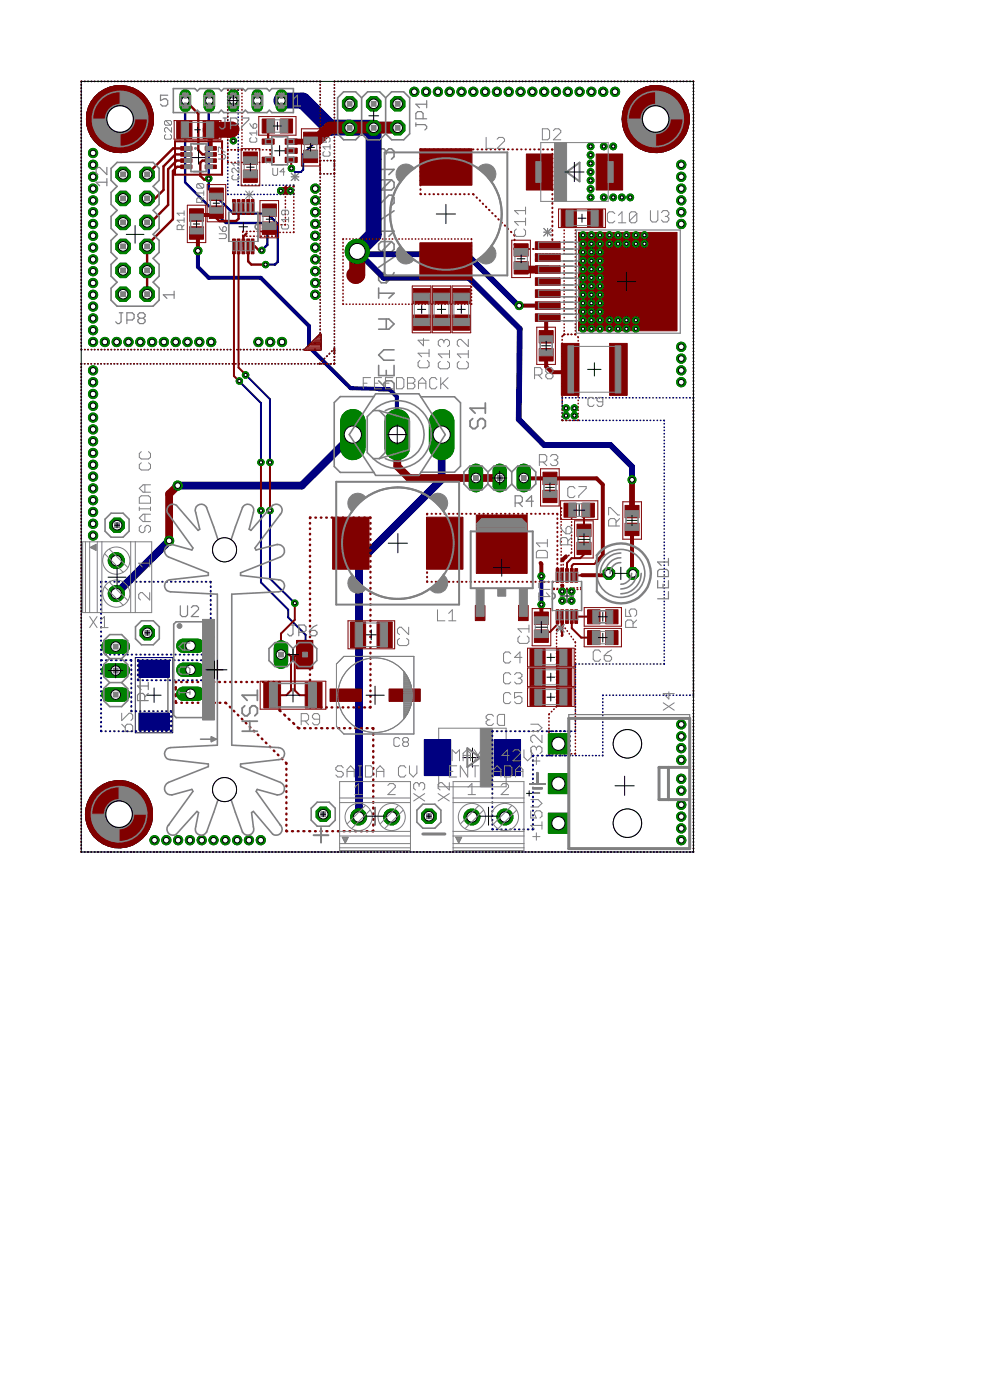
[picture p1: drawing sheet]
<svg xmlns="http://www.w3.org/2000/svg" width="105mm" height="148mm" viewBox="0 0 105 148" stroke-linecap="round" stroke-linejoin="round" font-family="sans-serif">
<path d="M15.5 73.6h1.5M16.3 72.8v1.5M50 79.2v2M49 80.2h2" fill="none" stroke="#000" stroke-width=".11"/>
<g fill="none" stroke="#808080" stroke-width=".17">
<path d="M40 17.4v1.1M40 17.9h1.7l-.6 .6M40.9 16l.2-.3h.3l.3 .3v.6l-.3 .2M40.9 16l-.3-.3h-.3l-.3 .3v.6l.3 .2M40.9 16v.3M41.4 19l.3 .3v.5l-.3 .3h-1.1M41.4 19h-1.1l-.3 .3v.5l.3 .3M41.4 19l-1.1 1.1M40 20.7v1l1.1-1h.3l.3 .2v.6l-.3 .2M40 38.7v1.1h1.7v-1.1M40 23.9v1.1M40 29.1l.3-.2h.3l.3 .2v.8h-.6l-.3-.2z"/>
<path d="M40 30.5v1.1M40 33.8h1.1l.6 .5-.6 .5h-1.1M40 31h1.7l-.6 .6M40 24.5h1.7l-.6 .5M40.9 33.8v1M40.9 39.2v.6M41.4 25.6l.3 .2v.6l-.3 .2h-1.1M41.4 25.6h-1.1l-.3 .2v.6l.3 .2M41.4 25.6l-1.1 1M41.7 37h-1.1l-.6 .6 .6 .5h1.1M41.7 28.9l-.3 .5-.5 .5M41.7 27.2l-1.7 1.1"/>
<path d="M41.7 22.3l-1.7 1.1M40 41.4h1.7v-.8l-.3-.3h-.5l-.3 .3v.8M40 40.3l.6 .6M14.8 71.2v4.8M17.8 71.2v4.8"/>
</g>
<path d="M12.9 77.4h1.1v-.6l-.2-.2h-.4l-.1 .2v.6M12.9 75.5v.8l.8-.8h.1l.2 .2v.4l-.2 .2M12.9 76.6l.4 .4M46.4 77.1h7.1v6.2h-7.1zM51.6 76.2l-.2 .2v.2l.2 .2h.4l.2-.2M51.6 76.2h.2M52.2 75.8l-.2-.2h-.4l-.2 .2v.2l.2 .2M52.8 75.6h.6v1.2h-.6l-.2-.2v-.8z" fill="none" stroke="#808080" stroke-width=".11"/>
<g fill="#808080" stroke="#808080" stroke-width=".11">
<path d="M14.8 70.4h3v.8h-3z"/>
<path d="M14.8 75.9h3v.9h-3z"/>
<path d="M53.5 79.1h.6v2.2h-.6z"/>
<path d="M45.9 79.1h.5v2.2h-.5z"/>
<path d="M50.8 77.1h1.3v6.2h-1.3z"/>
</g>
<path d="M49.4 79.2l1.4 1-1.4 1z" fill="none" stroke="#808080" stroke-width=".21"/>
<path d="M14.3 69.6h4v8h-4z" fill="none" stroke="#000080" stroke-width=".11"/>
<g fill="#000080" stroke="#000080" stroke-width=".11">
<path d="M9.9 83.8a3.6 3.6 0 0 1 5.7 .4 3.6 3.6 0 0 1-2 5.4 3.6 3.6 0 0 1-4.6-3.4h2.1a1.53 1.53 0 0 1 2.2-1.4 1.53 1.53 0 0 1 .2 2.6 1.53 1.53 0 0 1-2.4-1v-.2h-2.1a3.6 3.6 0 0 1 .9-2.4z" fill-rule="evenodd"/>
<path d="M10 10.3a3.5 3.5 0 0 1 5.7 .4 3.5 3.5 0 0 1-2 5.3 3.5 3.5 0 0 1-4.6-3.4h2.1a1.52 1.52 0 0 1 2.2-1.3 1.52 1.52 0 0 1 .2 2.5 1.52 1.52 0 0 1-2.4-.9v-.3h-2.1a3.4 3.4 0 0 1 .9-2.3z" fill-rule="evenodd"/>
<path d="M66.7 10.3a3.5 3.5 0 0 1 5.6 .4 3.5 3.5 0 0 1-1.9 5.3 3.5 3.5 0 0 1-4.6-3.4h2a1.52 1.52 0 0 1 2.3-1.3 1.52 1.52 0 0 1 .2 2.5 1.52 1.52 0 0 1-2.4-.9l-.1-.3h-2a3.4 3.4 0 0 1 .9-2.3z" fill-rule="evenodd"/>
<path d="M9.9 83.8a3.6 3.6 0 0 1 5.7 .4 3.6 3.6 0 0 1-2 5.4 3.6 3.6 0 0 1-4.6-3.4h2.1a1.53 1.53 0 0 1 2.2-1.4 1.53 1.53 0 0 1 .2 2.6 1.53 1.53 0 0 1-2.4-1v-.2h-2.1a3.6 3.6 0 0 1 .9-2.4z" fill-rule="evenodd"/>
<path d="M10 10.3a3.5 3.5 0 0 1 5.7 .4 3.5 3.5 0 0 1-2 5.3 3.5 3.5 0 0 1-4.6-3.4h2.1a1.52 1.52 0 0 1 2.2-1.3 1.52 1.52 0 0 1 .2 2.5 1.52 1.52 0 0 1-2.4-.9v-.3h-2.1a3.4 3.4 0 0 1 .9-2.3z" fill-rule="evenodd"/>
<path d="M66.7 10.3a3.5 3.5 0 0 1 5.6 .4 3.5 3.5 0 0 1-1.9 5.3 3.5 3.5 0 0 1-4.6-3.4h2a1.52 1.52 0 0 1 2.3-1.3 1.52 1.52 0 0 1 .2 2.5 1.52 1.52 0 0 1-2.4-.9l-.1-.3h-2a3.4 3.4 0 0 1 .9-2.3z" fill-rule="evenodd"/>
</g>
<g fill="#000080" stroke="#000080" stroke-width=".11">
<path d="M33.8 35.3l.2 .1-1.7 1.7-.1-.1z"/>
<path d="M33.8 35.4h.2l-.1 1.7-.1-.1z"/>
<path d="M32.2 37l1.7-.1 .1 .1-1.7 .1z"/>
<path d="M32.3 36.9l1.6-.1 .1 .1-1.6 .1z"/>
<path d="M32.4 36.7h1.5l.1 .1h-1.5z"/>
<path d="M32.6 36.6h1.3l.1 .1h-1.4z"/>
<path d="M32.7 36.5l1.2-.1 .1 .2h-1.3z"/>
<path d="M32.8 36.4l1.1-.1 .1 .1-1.1 .1z"/>
<path d="M32.9 36.3l1-.1 .1 .1-1 .1z"/>
<path d="M33.1 36.1h.8l.1 .1h-.9z"/>
<path d="M33.2 36h.7l.1 .1h-.8z"/>
<path d="M33.3 35.9h.6l.1 .1h-.7z"/>
<path d="M33.4 35.8l.5-.1 .1 .1-.5 .1z"/>
<path d="M33.5 35.6h.4l.1 .1-.4 .1z"/>
<path d="M33.7 35.5h.2l.1 .1h-.3z"/>
<path d="M33.8 35.4h.1l.1 .1h-.2z"/>
<path d="M14.7 69.9h3.2v1.8h-3.2z"/>
<path d="M14.7 75.5h3.2v1.8h-3.2z"/>
<path d="M52.3 78.3h2.8v3.8h-2.8z"/>
<path d="M44.9 78.3h2.8v3.8h-2.8z"/>
</g>
<g fill="none" stroke="#000080" stroke-width=".17">
<path d="M8.6 9h.1M8.6 9.3v.1M8.6 9.7h.1M8.6 10v.1M8.6 10.4h.1M8.6 10.7v.1M8.6 11v.1M8.6 11.4v.1M8.6 11.7v.1M8.6 12.1h.1M8.6 12.4v.1M8.6 12.8h.1"/>
<path d="M8.6 13.1v.1M8.6 13.5h.1M8.6 13.9h.1M8.6 14.2h.1M8.6 14.6h.1M8.6 14.9h.1M8.6 15.3h.1M8.6 15.6h.1M8.6 16h.1M8.6 16.3h.1M8.6 16.7h.1M8.6 17h.1"/>
<path d="M8.6 17.4h.1M8.6 17.7v.1M8.6 18.1h.1M8.6 18.4v.1M8.6 18.8h.1M8.6 19.1v.1M8.6 19.5h.1M8.6 19.8v.1M8.6 8.6v.1M9 8.6h.1M9.3 8.6h.1M9.7 8.6h.1"/>
<path d="M10 8.6h.1M10.4 8.6h.1M10.7 8.6h.1M11 8.6h.1M11.4 8.6h.1M11.7 8.6h.1M12.1 8.6h.1M12.4 8.6h.1M12.8 8.6h.1M13.1 8.6h.1M13.5 8.6h.1M13.8 8.6h.1"/>
<path d="M14.2 8.6h.1M14.6 8.6h.1M14.9 8.6h.1M15.3 8.6h.1M15.6 8.6h.1M16 8.6h.1M16.3 8.6h.1M16.7 8.6h.1M17 8.6h.1M17.4 8.6h.1M17.7 8.6h.1M18.1 8.6h.1"/>
<path d="M18.4 8.6h.1M18.8 8.6h.1M19.1 8.6h.1M19.5 8.6h.1M19.8 8.6h.1M20.2 8.6h.1M20.5 8.6h.1M20.9 8.6h.1M21.2 8.6h.1M21.6 8.6h.1M21.9 8.6h.1M22.3 8.6h.1"/>
<path d="M22.6 8.6h.1M23 8.6h.1M23.3 8.6h.1M23.7 8.6h.1M24 8.6h.1M24.1 9.9h.1M24.1 10.2v.1M24.1 10.6h.1M24.1 10.9v.1M24.1 11.3h.1M24.1 11.6v.1M24.1 12h.1"/>
<path d="M24.1 12.3v.1M24.1 12.7v.1M24.1 13.1h.1M24.1 13.4v.1M24.1 13.8h.1M24.1 14.1v.1M24.1 14.5h.1M24.1 14.8v.1M24.1 15.2h.1M24.1 15.6h.1M24.1 15.9v.1M24.1 16.3h.1"/>
<path d="M24.1 16.6v.1M24.1 17h.1M24.1 17.3v.1M24.1 17.7h.1M24.1 18v.1M24.1 18.4h.1M24.1 18.8h.1M24.1 19.1v.1M24.1 19.5h.1M24.1 19.8v.1M24.1 9.5h.1M24.4 8.6h.1"/>
<path d="M24.4 9.5h.1M24.7 8.6h.1M24.8 9.5h.1M25.1 8.6h.1M25.1 9.5l.1 .1M25.2 9.9h.1M25.2 10.2v.1M25.2 10.6h.1M25.2 10.9v.1M25.2 11.3h.1M25.2 11.7h.1M25.2 12v.1"/>
<path d="M25.2 12.4h.1M25.2 12.7v.1M25.2 13.1h.1M25.2 13.4v.1M25.2 13.8v.1M25.2 14.2h.1M25.2 14.5v.1M25.2 14.9h.1M25.2 15.2v.1M25.2 15.6v.1M25.2 16h.1M25.2 16.3v.1"/>
<path d="M25.2 16.7h.1M25.2 17v.1M25.2 17.4h.1M25.2 17.8h.1M25.2 18.1v.1M25.2 18.5h.1M25.2 18.8v.1M25.2 19.2h.1M25.2 19.5l.1 .1M25.4 8.6h.1M25.5 19.6h.1M25.8 8.6h.1"/>
<path d="M25.9 19.6h.1M26.1 8.6h.1M26.3 19.6h.1M26.5 8.6h.1M26.6 19.6h.1M26.8 8.6h.1M27 19.6h.1M27.2 8.6h.1M27.4 19.6h.1M27.5 8.6h.1M27.7 19.6h.1M27.9 8.6h.1"/>
<path d="M28.1 19.6h.1M28.2 8.6h.1M28.5 19.6h.1M28.6 8.6h.1M28.8 19.6h.1M28.9 8.6h.1M29.2 19.6h.1M29.3 8.6h.1M29.6 19.6h.1M29.6 8.6h.1M29.9 19.6h.1M30 8.6h.1"/>
<path d="M30.3 19.6h.1M30.3 8.6h.1M30.6 19.6h.1M30.7 8.6h.1M31 19.6l.1 .1M31 8.6h.1M31.4 8.6h.1M31.7 8.6h.1M32.1 8.6h.1M32.4 8.6h.1M32.8 8.6h.1M33.1 8.6h.1"/>
<path d="M33.5 8.6h.1M33.8 8.6l.1 .1M33.9 9h.1M33.9 9.3v.1M33.9 9.7h.1M33.9 10v.1M33.9 10.4h.1M33.9 10.7v.1M33.9 11v.1M33.9 11.4v.1M33.9 11.7v.1M33.9 12.1h.1"/>
<path d="M33.9 12.4v.1M33.9 12.8h.1M33.9 13.1v.1M33.9 13.5h.1M33.9 13.9h.1M33.9 14.2h.1M33.9 14.6h.1M33.9 14.9h.1M33.9 15.3h.1M33.9 15.6h.1M33.9 16h.1M33.9 16.3h.1"/>
<path d="M33.9 16.7h.1M33.9 17.4v.1M33.9 17.7v.1M33.9 17.9v.1M33.9 18.1h.1M33.9 18.3v.2M33.9 18.8h.1M33.9 19.1v.1M33.9 19.5h.1M33.9 19.8v.1M33.9 18.4h.1M33.9 17v.1"/>
<path d="M34.2 17h.1M34.2 18.4h.1M34.6 17h.1M34.6 18.4h.1M35 17h.1M35 18.4h.1M35.3 17h.1M35.4 9h.1M35.4 9.3h.1M35.4 9.7h.1M35.4 10h.1M35.4 10.4h.1"/>
<path d="M35.4 10.7h.1M35.4 11v.1M35.4 11.4h.1M35.4 11.7v.1M35.4 12.1h.1M35.4 12.4v.1M35.4 12.8h.1M35.4 13.1v.1M35.4 13.5h.1M35.4 13.8v.1M35.4 14.2h.1M35.4 14.5h.1"/>
<path d="M35.4 14.9h.1M35.4 15.2h.1M35.4 15.5v.1M35.4 15.9h.1M35.4 16.2v.1M35.4 16.6h.1M35.4 16.9v.2M35.4 17.3h.1M35.4 17.4v.1M35.4 17.6v.1M35.4 17.9v.1M35.4 18.3l-.1 .1"/>
<path d="M35.4 18.7h.1M35.4 19h.1M35.4 19.4h.1M35.4 19.7h.1M35.4 8.6v.1M35.7 8.6h.1M36.1 8.6h.1M36.4 8.6h.1M36.8 8.6h.1M37.1 8.6h.1M37.5 8.6h.1M37.8 8.6h.1"/>
<path d="M38.2 8.6h.1M38.5 8.6h.1M38.9 8.6h.1M39.3 8.6h.1M39.6 8.6h.1M40 8.6h.1M40.3 8.6h.1M40.7 8.6h.1M41 8.6h.1M41.4 8.6h.1M41.7 8.6h.1M42 8.6h.1"/>
<path d="M42.4 8.6h.1M42.7 8.6h.1M43.1 8.6h.1M43.4 8.6h.1M43.8 8.6h.1M44.1 8.6h.1M44.5 8.6h.1M44.8 8.6h.1M45.2 8.6h.1M45.5 8.6h.1M45.9 8.6h.1M46.2 8.6h.1"/>
<path d="M46.6 8.6h.1M46.9 8.6h.1M47.3 8.6h.1M47.6 8.6h.1M47.9 8.6h.1M48.3 8.6h.1M48.6 8.6h.1M49 8.6h.1M49.3 8.6h.1M49.7 8.6h.1M50 8.6h.1M50.4 8.6h.1"/>
<path d="M50.7 8.6h.1M51.1 8.6h.1M51.4 8.6h.1M51.8 8.6h.1M52.1 8.6h.1M52.5 8.6h.1M52.8 8.6h.1M53.2 8.6h.1M53.5 8.6h.1M53.8 8.6h.1M54.2 8.6h.1M54.5 8.6h.1"/>
<path d="M54.9 8.6h.1M55.2 8.6h.1M55.6 8.6h.1M55.9 8.6h.1M56.3 8.6h.1M56.6 8.6h.1M57 8.6h.1M57.3 8.6h.1M57.7 8.6h.1M58 8.6h.1M58.4 8.6h.1M58.7 8.6h.1"/>
<path d="M59.1 8.6h.1M59.4 8.6h.1M59.8 8.6h.1M60.1 8.6h.1M60.5 8.6h.1M60.8 8.6h.1M61.2 8.6h.1M61.5 8.6h.1M61.8 8.6h.1M62.2 8.6h.1M62.5 8.6h.1M62.9 8.6h.1"/>
<path d="M63.2 8.6h.1M63.6 8.6h.1M63.9 8.6h.1M64.3 8.6h.1M64.6 8.6h.1M65 8.6h.1M65.3 8.6h.1M65.7 8.6h.1M66 8.6h.1M66.4 8.6h.1M66.7 8.6h.1M67.1 8.6h.1"/>
<path d="M67.4 8.6h.1M67.8 8.6h.1M68.1 8.6h.1M68.5 8.6h.1M68.8 8.6h.1M69.1 8.6h.1M69.5 8.6h.1M69.8 8.6h.1M70.2 8.6h.1M70.5 8.6h.1M70.9 8.6h.1M71.2 8.6h.1"/>
<path d="M71.6 8.6h.1M71.9 8.6h.1M72.3 8.6h.1M72.6 8.6h.1M73 8.6h.1M73.3 8.6v.1M73.3 9h.1M73.3 9.3v.1M73.3 9.7h.1M73.3 10h.1M73.3 10.4h.1M73.3 10.7h.1"/>
<path d="M73.3 11v.1M73.3 11.4h.1M73.3 11.7v.1M73.3 12.1h.1M73.3 12.4v.1M73.3 12.8h.1M73.3 13.1v.1M73.3 13.5h.1M73.3 13.8v.1M73.3 14.2h.1M73.3 14.5v.1M73.3 14.9h.1"/>
<path d="M73.3 15.2v.1M73.3 15.6h.1M73.3 15.9v.1M73.3 16.3h.1M73.3 16.6v.1M73.3 17h.1M73.3 17.3v.1M73.3 17.7h.1M73.3 18v.1M73.3 18.4h.1M73.3 18.7v.1M73.3 19v.1"/>
<path d="M73.3 19.4v.1M73.3 19.7v.1M8.6 20.2h.1M8.6 20.5v.1M8.6 20.8v.1M8.6 21.2v.1M8.6 21.5v.1M8.6 21.9h.1M8.6 22.2v.1M8.6 22.6h.1M8.6 22.9v.1M8.6 23.3h.1"/>
<path d="M8.6 23.6v.1M8.6 24h.1M8.6 24.3v.1M8.6 24.7h.1M8.6 25.1h.1M8.6 25.4h.1M8.6 25.8h.1M8.6 26.1h.1M8.6 26.5h.1M8.6 26.8h.1M8.6 27.2h.1M8.6 27.5h.1"/>
<path d="M8.6 27.9h.1M8.6 28.2h.1M8.6 28.6h.1M8.6 28.9v.1M8.6 29.3h.1M8.6 29.6v.1M8.6 30h.1M8.6 30.3v.1M8.6 30.6v.1M8.6 31v.1M8.6 31.3v.1M8.6 31.7h.1"/>
<path d="M8.6 32v.1M8.6 32.4h.1M8.6 32.7v.1M8.6 33.1h.1M8.6 33.4v.1M8.6 33.8h.1M8.6 34.1v.1M8.6 34.5h.1M8.6 34.8v.1M8.6 35.2h.1M8.6 35.5v.1M8.6 35.9h.1"/>
<path d="M8.6 36.3h.1M8.6 36.6h.1M8.6 37h.1M8.6 38.8v.1M8.6 39.2h.1M8.6 39.5v.1M8.6 39.9h.1M8.6 38.5h.1M8.9 38.5h.1M9 37h.1M9.3 38.5h.1M9.3 37h.1"/>
<path d="M9.6 38.5h.1M9.7 37h.1M10 38.5h.1M10 37h.1M10.3 38.5h.1M10.4 37h.1M10.7 38.5h.1M10.7 37h.1M11 38.5h.1M11 37h.1M11.4 38.5h.1M11.4 37h.1"/>
<path d="M11.7 38.5h.1M11.7 37h.1M12.1 38.5h.1M12.1 37h.1M12.4 38.5h.1M12.4 37h.1M12.8 38.5h.1M12.8 37h.1M13.1 38.5h.1M13.1 37h.1M13.5 38.5h.1M13.5 37h.1"/>
<path d="M13.8 38.5h.1M13.8 37h.1M14.1 38.5h.1M14.2 37h.1M14.5 38.5h.1M14.6 37h.1M14.8 38.5h.1M14.9 37h.1M15.2 38.5h.1M15.3 37h.1M15.5 38.5h.1M15.6 37h.1"/>
<path d="M15.9 38.5h.1M16 37h.1M16.2 38.5h.1M16.3 37h.1M16.6 38.5h.1M16.7 37h.1M16.9 38.5h.1M17 37h.1M17.3 38.5h.1M17.4 37h.1M17.6 38.5h.1M17.7 37h.1"/>
<path d="M18 38.5h.1M18.1 37h.1M18.3 38.5h.1M18.4 37h.1M18.7 38.5h.1M18.8 37h.1M19 38.5h.1M19.1 37h.1M19.4 38.5h.1M19.5 37h.1M19.7 38.5h.1M19.8 37h.1"/>
<path d="M20 38.5h.1M20.2 37h.1M20.4 38.5h.1M20.5 37h.1M20.7 38.5h.1M20.9 37h.1M21.1 38.5h.1M21.2 37h.1M21.4 38.5h.1M21.6 37h.1M21.8 38.5h.1M21.9 37h.1"/>
<path d="M22.1 38.5h.1M22.3 37h.1M22.5 38.5h.1M22.6 37h.1M22.8 38.5h.1M23 37h.1M23.2 38.5h.1M23.3 37h.1M23.5 38.5h.1M23.7 37h.1M23.9 38.5h.1M24 37h.1"/>
<path d="M24.1 20.5v.1M24.1 20.2h.1M24.2 38.5h.1M24.4 37h.1M24.4 20.6h.1M24.6 38.5h.1M24.7 37h.1M24.8 20.6h.1M24.9 38.5h.1M25.1 37h.1M25.1 20.6h.1M25.3 38.5h.1"/>
<path d="M25.4 37h.1M25.5 20.6h.1M25.6 38.5h.1M25.8 37h.1M25.8 20.6h.1M26 38.5h.1M26.1 37h.1M26.2 20.6h.1M26.3 38.5h.1M26.5 37h.1M26.5 20.6h.1M26.6 38.5h.1"/>
<path d="M26.8 37h.1M26.9 20.6h.1M27 38.5h.1M27.2 37h.1M27.2 20.6h.1M27.3 38.5h.1M27.5 37h.1M27.6 20.6h.1M27.7 38.5h.1M27.9 37h.1M27.9 20.6h.1M28 38.5h.1"/>
<path d="M28.2 37h.1M28.3 20.6h.1M28.4 38.5h.1M28.6 37h.1M28.6 20.6h.1M28.7 38.5h.1M28.9 37h.1M29 20.6h.1M29.1 38.5h.1M29.3 37h.1M29.3 20.6h.1M29.4 38.5h.1"/>
<path d="M29.6 37h.1M29.7 20.6h.1M29.8 38.5h.1M30 37h.1M30 20.6h.1M30.1 38.5h.1M30.3 37h.1M30.3 20.6h.1M30.5 38.5h.1M30.7 37h.1M30.7 20.6h.1M30.8 38.5h.1"/>
<path d="M31 37h.1M31.1 20v.2M31.1 20.4l-.1 .2M31.2 38.5h.1M31.4 37h.1M31.5 38.5h.1M31.7 37h.1M31.9 38.5h.1M32.1 37h.1M32.2 38.5h.1M32.4 37h.1M32.6 38.5h.1"/>
<path d="M32.8 37h.1M32.9 38.5h.1M33.1 37h.1M33.3 38.5h.1M33.5 37h.1M33.6 38.5h.1M33.8 38.4v.1M33.9 37h-.1M33.9 20.2h.1M33.9 20.5v.1M33.9 20.8v.1M33.9 21.2v.1"/>
<path d="M33.9 21.5v.1M33.9 21.9h.1M33.9 22.2v.1M33.9 22.6h.1M33.9 22.9v.1M33.9 23.3h.1M33.9 23.6v.1M33.9 24h.1M33.9 24.3v.1M33.9 24.7h.1M33.9 25.1h.1M33.9 25.4h.1"/>
<path d="M33.9 25.8h.1M33.9 26.1h.1M33.9 26.5h.1M33.9 26.8h.1M33.9 27.2h.1M33.9 27.5h.1M33.9 27.9h.1M33.9 28.2h.1M33.9 28.6h.1M33.9 28.9v.1M33.9 29.3h.1M33.9 29.6v.1"/>
<path d="M33.9 30h.1M33.9 30.3v.1M33.9 30.6v.1M33.9 31v.1M33.9 31.3v.1M33.9 31.7h.1M33.9 32v.1M33.9 32.4h.1M33.9 32.7v.1M33.9 33.1h.1M33.9 33.4v.1M33.9 33.8h.1"/>
<path d="M33.9 34.1v.1M33.9 34.5h.1M33.9 34.8v.1M33.9 35.2h.1M33.9 35.5v.1M33.9 35.9h.1M33.9 36.3h.1M33.9 36.6h.1M34 38.5h.1M34.1 38.2h-.1M34.2 38.5h.1M34.3 38.5h.1"/>
<path d="M34.3 37.9v.1M34.5 38.5h.2M34.6 37.7h-.1M34.9 37.4l-.1 .1M34.9 38.5h.1M35.1 37.1v.1M35.3 36.9l.1 .5M35.4 20.1h.1M35.4 20.4h.1M35.4 20.7v.1M35.4 21.1h.1M35.4 21.4v.1"/>
<path d="M35.4 21.8h.1M35.4 22.1v.1M35.4 22.5h.1M35.4 22.8v.1M35.4 23.2h.1M35.4 23.5v.1M35.4 23.9h.1M35.4 24.2v.1M35.4 24.6h.1M35.4 24.9v.1M35.4 25.3h.1M35.4 25.6v.1"/>
<path d="M35.4 26h.1M35.4 26.3v.1M35.4 26.6v.1M35.4 27v.1M35.4 27.3v.1M35.4 27.7h.1M35.4 28v.1M35.4 28.4h.1M35.4 28.7v.1M35.4 29.1h.1M35.4 29.4v.1M35.4 29.8h.1"/>
<path d="M35.4 30.1v.1M35.4 30.5h.1M35.4 30.8v.1M35.4 31.2h.1M35.4 31.5v.1M35.4 31.9h.1M35.4 32.2h.1M35.4 32.6h.1M35.4 32.9h.1M35.4 33.3h.1M35.4 33.6h.1M35.4 33.9v.1"/>
<path d="M35.4 34.3h.1M35.4 34.6v.1M35.4 35h.1M35.4 35.3v.1M35.4 35.7h.1M35.4 36v.1M35.4 36.4h.1M35.4 36.7v.1M35.4 37.7v.1M35.4 38.1h.1M35.4 38.4l-.1 .1M73.3 20.1v.1"/>
<path d="M73.3 20.4v.1M73.3 20.8h.1M73.3 21.1v.1M73.3 21.5h.1M73.3 21.8v.1M73.3 22.2h.1M73.3 22.5v.1M73.3 22.9h.1M73.3 23.2v.1M73.3 23.6h.1M73.3 23.9v.1M73.3 24.3h.1"/>
<path d="M73.3 24.6v.1M73.3 25h.1M73.3 25.3v.1M73.3 25.7h.1M73.3 26v.1M73.3 26.4h.1M73.3 26.7v.1M73.3 27.1h.1M73.3 27.4v.1M73.3 27.8h.1M73.3 28.1v.1M73.3 28.5h.1"/>
<path d="M73.3 28.8v.1M73.3 29.2h.1M73.3 29.5h.1M73.3 29.9h.1M73.3 30.2h.1M73.3 30.5v.1M73.3 30.9h.1M73.3 31.2v.1M73.3 31.6h.1M73.3 31.9v.1M73.3 32.3h.1M73.3 32.6v.1"/>
<path d="M73.3 33h.1M73.3 33.3v.1M73.3 33.7h.1M73.3 34v.1M73.3 34.4h.1M73.3 34.7v.1M73.3 35.1h.1M73.3 35.4v.1M73.3 35.8h.1M73.3 36.1v.1M73.3 36.5h.1M73.3 36.8v.1"/>
<path d="M73.3 37.2h.1M73.3 37.5v.1M73.3 37.9h.1M73.3 38.2v.1M73.3 38.6h.1M73.3 38.9v.1M73.3 39.3h.1M73.3 39.6h.1M73.3 40h.1M8.6 40.2v.1M8.6 40.6h.1M8.6 40.9v.1"/>
<path d="M8.6 41.3h.1M8.6 41.6v.1M8.6 42h.1M8.6 42.3v.1M8.6 42.7h.1M8.6 43v.1M8.6 43.4h.1M8.6 43.7v.1M8.6 44.1h.1M8.6 44.4v.1M8.6 44.8h.1M8.6 45.1v.1"/>
<path d="M8.6 45.5h.1M8.6 45.8v.1M8.6 46.2h.1M8.6 46.5v.1M8.6 46.9h.1M8.6 47.2v.1M8.6 47.6h.1M8.6 47.9v.1M8.6 48.3h.1M8.6 48.6v.1M8.6 49h.1M8.6 49.3v.1"/>
<path d="M8.6 49.7h.1M8.6 50v.1M8.6 50.4h.1M8.6 50.7v.1M8.6 51.1h.1M8.6 51.4h.1M8.6 51.8h.1M8.6 52.1h.1M8.6 52.5h.1M8.6 52.8h.1M8.6 53.1v.1M8.6 53.5h.1"/>
<path d="M8.6 53.8v.1M8.6 54.2h.1M8.6 54.5v.1M8.6 54.9h.1M8.6 55.2v.1M8.6 55.6h.1M8.6 55.9v.1M8.6 56.3h.1M8.6 56.6v.1M8.6 57h.1M8.6 57.3v.1M8.6 57.7h.1"/>
<path d="M8.6 58v.1M8.6 58.4h.1M8.6 58.7v.1M8.6 59.1h.1M8.6 59.4v.1M8.6 59.8h.1M59.5 42.5v.1M59.5 42.9h.1M59.5 43.2v.1M59.5 43.6v.1M59.5 44v.1M59.5 44.4v.1"/>
<path d="M59.5 42.1v.1M59.8 42.1h.1M59.8 44.5h.1M60.2 42.1h.1M60.2 44.5h.1M60.5 42.1h.1M60.5 44.5h.1M60.9 42.1h.1M60.9 44.5h.1M61.2 42.1h.1M61.3 44.5h.1M61.6 42.1h.1"/>
<path d="M61.6 44.5h.1M61.9 42.1h.1M62 44.5h.1M62.3 42.1h.1M62.3 44.5h.1M62.7 42.1h.1M62.7 44.5h.1M63 42.1h.1M63 44.5h.1M63.4 42.1h.1M63.4 44.5h.1M63.7 42.1h.1"/>
<path d="M63.8 44.5h.1M64.1 42.1h.1M64.1 44.5h.1M64.4 42.1h.1M64.5 44.5h.1M64.8 42.1h.1M64.8 44.5h.1M65.1 42.1h.1M65.2 44.5h.1M65.5 42.1h.1M65.6 44.5h.1M65.8 42.1h.1"/>
<path d="M65.9 44.5h.1M66.2 42.1h.1M66.3 44.5h.1M66.5 42.1h.1M66.6 44.5h.1M66.9 42.1h.1M67 44.5h.1M67.3 42.1h.1M67.3 44.5h.1M67.6 42.1h.1M67.7 44.5h.1M68 42.1h.1"/>
<path d="M68.1 44.5h.1M68.3 42.1h.1M68.4 44.5h.1M68.7 42.1h.1M68.8 44.5h.1M69 42.1h.1M69.1 44.5h.1M69.4 42.1h.1M69.5 44.5h.1M69.7 42.1h.1M69.8 44.5h.1M70.1 42.1h.1"/>
<path d="M70.2 44.5h.1M70.3 44.8v.1M70.3 45.2h.1M70.3 45.5v.1M70.3 45.9h.1M70.3 46.2v.1M70.3 46.6h.1M70.3 46.9v.1M70.3 47.3h.1M70.3 47.6v.1M70.3 48h.1M70.3 48.3v.1"/>
<path d="M70.3 48.7h.1M70.3 49v.1M70.3 49.4h.1M70.3 49.7h.1M70.3 50.1h.1M70.3 50.4h.1M70.3 50.8h.1M70.3 51.1h.1M70.3 51.5h.1M70.3 51.8h.1M70.3 52.2h.1M70.3 52.5h.1"/>
<path d="M70.3 52.8v.1M70.3 53.2h.1M70.3 53.5v.1M70.3 53.9h.1M70.3 54.2v.1M70.3 54.6h.1M70.3 54.9v.1M70.3 55.3h.1M70.3 55.6v.1M70.3 56h.1M70.3 56.3v.1M70.3 56.7h.1"/>
<path d="M70.3 57v.1M70.3 57.4h.1M70.3 57.7v.1M70.3 58.1h.1M70.3 58.4h.1M70.3 58.8h.1M70.3 59.1h.1M70.3 59.5h.1M70.3 59.8h.1M70.5 42.1h.1M70.8 42.1h.1M71.2 42.1h.1"/>
<path d="M71.5 42.1h.1M71.9 42.1h.1M72.2 42.1h.1M72.6 42.1h.1M72.9 42.1h.1M73.3 42.1h.1M73.3 40.3h.1M73.3 40.7h.1M73.3 41h.1M73.3 41.4h.1M73.3 41.7h.1M73.3 42.4v.1"/>
<path d="M73.3 42.8h.1M73.3 43.1v.1M73.3 43.4v.1M73.3 43.8v.1M73.3 44.1v.1M73.3 44.5v.1M73.3 44.8v.1M73.3 45.2v.1M73.3 45.5v.1M73.3 45.9v.1M73.3 46.2v.1M73.3 46.6v.1"/>
<path d="M73.3 46.9v.1M73.3 47.3v.1M73.3 47.6v.1M73.3 48v.1M73.3 48.3v.1M73.3 48.7v.1M73.3 49v.1M73.3 49.4v.1M73.3 49.7v.1M73.3 50.1v.1M73.3 50.4v.1M73.3 50.8v.1"/>
<path d="M73.3 51.1v.1M73.3 51.5v.1M73.3 51.8v.1M73.3 52.2v.1M73.3 52.5h.1M73.3 52.6h.1M73.3 52.9v.1M73.3 53.2h.1M73.3 53.3h.1M73.3 53.6v.1M73.3 53.9h.1M73.3 54h.1"/>
<path d="M73.3 54.3v.1M73.3 54.6h.1M73.3 54.7h.1M73.3 54.9v.2M73.3 55.3h.1M73.3 55.4h.1M73.3 55.6v.2M73.3 56h.1M73.3 56.1h.1M73.3 56.3v.1M73.3 56.4v.1M73.3 56.7h.1"/>
<path d="M73.3 56.8h.1M73.3 57v.1M73.3 57.1h.1M73.3 57.4h.1M73.3 57.5h.1M73.3 57.7v.1M73.3 57.8h.1M73.3 58.1h.1M73.3 58.2h.1M73.3 58.4v.1M73.3 58.5h.1M73.3 58.8h.1"/>
<path d="M73.3 58.9h.1M73.3 59.1v.1M73.3 59.2h.1M73.3 59.5h.1M73.3 59.6h.1M73.3 59.8v.1M73.3 59.9h.1M8.6 60.1v.1M8.6 60.5h.1M8.6 60.8v.1M8.6 61.2h.1M8.6 61.5v.1"/>
<path d="M8.6 61.9h.1M8.6 62.2v.1M8.6 62.6h.1M8.6 62.9h.1M8.6 63.3h.1M8.6 63.6h.1M8.6 64h.1M8.6 64.3h.1M8.6 64.7h.1M8.6 65h.1M8.6 65.4h.1M8.6 65.7h.1"/>
<path d="M8.6 66.1h.1M8.6 66.4h.1M8.6 66.8h.1M8.6 67.1h.1M8.6 67.5h.1M8.6 67.8h.1M8.6 68.2h.1M8.6 68.5h.1M8.6 68.8v.1M8.6 69.2h.1M8.6 69.5v.1M8.6 69.9h.1"/>
<path d="M8.6 70.2v.1M8.6 70.6h.1M8.6 70.9v.1M8.6 71.3h.1M8.6 71.6v.1M8.6 72h.1M8.6 72.3v.1M8.6 72.7h.1M8.6 73v.1M8.6 73.4h.1M8.6 73.7v.1M8.6 74.1h.1"/>
<path d="M8.6 74.4v.1M8.6 74.8h.1M8.6 75.1v.1M8.6 75.5h.1M8.6 75.8v.1M8.6 76.2h.1M8.6 76.5v.1M8.6 76.9h.1M8.6 77.2v.1M8.6 77.6h.1M8.6 77.9v.1M8.6 78.3h.1"/>
<path d="M8.6 78.6v.1M8.6 79h.1M8.6 79.3v.1M8.6 79.7h.1M29.8 69.2l-.1 .1M32.3 68.9v.4M58.1 79.9v.1M58.1 77.7v.1M58.1 78.1v.1M58.1 78.5h.1M58.1 78.8v.1M58.1 79.2h.1"/>
<path d="M58.1 79.5v.1M58.1 77.4h.1M58.4 80h.1M58.4 77.4h.1M58.8 80h.1M58.8 77.4h.1M59.1 80h.1M59.2 77.4h.1M59.5 80h.1M59.6 77.4h.1M59.8 80h.1M60 77.4h.1"/>
<path d="M60.2 80h.1M60.4 77.4h.1M60.5 80h.1M60.9 70.6v.1M60.9 71h.1M60.9 71.3v.1M60.9 71.7h.1M60.9 72.1h.1M60.9 72.4h.1M60.9 72.7v.1M60.9 73.1v.1M60.9 73.4v.1"/>
<path d="M60.9 73.8v.1M60.9 74.1v.1M60.9 74.5h.1M60.9 74.9h.1M60.9 75.2v.1M60.9 75.6h.1M60.9 75.9v.1M60.9 76.3h.1M60.9 76.6v.1M60.9 77h.1M60.9 77.3l-.1 .1M60.9 80h.1"/>
<path d="M60.9 70.3h.1M61.2 70.3h.1M61.2 80h.1M61.6 70.3h.1M61.6 80h.1M61.9 80h.1M61.9 70.3h.1M62.3 80h.1M62.3 70.3h.1M62.7 80h.1M62.7 70.3h.1M63 80h.1"/>
<path d="M63 70.3h.1M63.4 80h.1M63.4 70.3h.1M63.7 70.3h.1M63.8 79.9l-.1 .1M63.8 73.9v.1M63.8 74.3h.1M63.8 74.6v.1M63.8 75h.1M63.8 75.3v.1M63.8 75.7h.1M63.8 76.1h.1"/>
<path d="M63.8 76.4v.1M63.8 76.8h.1M63.8 77.1v.1M63.8 77.4v.1M63.8 77.8v.1M63.8 78.2h.1M63.8 78.5v.1M63.8 78.9h.1M63.8 79.2v.1M63.8 79.6h.1M63.8 73.6h.1M64.1 70.3h.1"/>
<path d="M64.1 73.6h.1M64.5 70.3h.1M64.5 73.6h.1M64.8 73.6h.1M64.8 70.3h.1M65.2 73.6h.1M65.2 70.3h.1M65.5 73.6h.1M65.5 70.3h.1M65.9 73.6h.1M65.9 70.3h.1M66.2 73.6h.1"/>
<path d="M66.3 70.3h.1M66.6 73.6h.1M66.6 70.3h.1M66.9 73.6h.1M67 70.3h.1M67.3 73.6h.1M67.3 70.3h.1M67.6 73.6h.1M67.7 70.3h.1M68 73.6h.1M68.1 70.3h.1M68.3 73.6h.1"/>
<path d="M68.4 70.3h.1M68.7 73.6h.1M68.8 70.3h.1M69.1 73.6h.1M69.1 70.3h.1M69.4 73.6h.1M69.5 70.3h.1M69.8 73.6h.1M69.8 70.3h.1M70.1 73.6h.1M70.3 60.2h.1M70.3 60.5h.1"/>
<path d="M70.3 60.8v.1M70.3 61.2h.1M70.3 61.5v.1M70.3 61.9h.1M70.3 62.2v.1M70.3 62.6h.1M70.3 62.9v.1M70.3 63.3h.1M70.3 63.6v.1M70.3 64h.1M70.3 64.3v.1M70.3 64.7h.1"/>
<path d="M70.3 65v.1M70.3 65.4h.1M70.3 65.7v.1M70.3 66.1h.1M70.3 66.4h.1M70.3 66.8h.1M70.3 67.1h.1M70.3 67.5h.1M70.3 67.8h.1M70.3 68.2h.1M70.3 68.5h.1M70.3 68.8v.1"/>
<path d="M70.3 69.2h.1M70.3 69.5v.1M70.3 69.9h.1M70.3 70.2l-.1 .1M70.5 73.6h.1M70.8 73.6h.1M71.2 73.6h.1M71.5 73.6h.1M71.9 73.6h.1M72.2 73.6h.1M72.6 73.6h.1M72.9 73.6h.1"/>
<path d="M73.3 60.2h.1M73.3 60.3h.1M73.3 60.5v.1M73.3 60.6h.1M73.3 60.9h.1M73.3 61h.1M73.3 61.2v.1M73.3 61.3h.1M73.3 61.6h.1M73.3 61.7h.1M73.3 61.9v.1M73.3 62h.1"/>
<path d="M73.3 62.3h.1M73.3 62.4h.1M73.3 62.6v.1M73.3 62.7h.1M73.3 62.9v.1M73.3 63.1h.1M73.3 63.3v.1M73.3 63.4h.1M73.3 63.6v.1M73.3 63.8h.1M73.3 64v.1M73.3 64.1h.1"/>
<path d="M73.3 64.3v.1M73.3 64.5h.1M73.3 64.7h.1M73.3 64.8h.1M73.3 65v.1M73.3 65.2h.1M73.3 65.4h.1M73.3 65.5h.1M73.3 65.7v.1M73.3 65.8v.1M73.3 66.1h.1M73.3 66.2h.1"/>
<path d="M73.3 66.4v.1M73.3 66.5v.1M73.3 66.8h.1M73.3 66.9v.1M73.3 67.1v.1M73.3 67.2v.1M73.3 67.5h.1M73.3 67.6h.1M73.3 67.8v.1M73.3 67.9v.1M73.3 68.2h.1M73.3 68.3h.1"/>
<path d="M73.3 68.5v.1M73.3 68.6v.1M73.3 68.9h.1M73.3 69h.1M73.3 69.2v.1M73.3 69.3v.1M73.3 69.6h.1M73.3 69.7h.1M73.3 69.9v.1M73.3 70v.1M73.3 70.3h.1M73.3 70.4h.1"/>
<path d="M73.3 70.6v.1M73.3 70.7v.1M73.3 71h.1M73.3 71.1h.1M73.3 71.3v.1M73.3 71.4v.1M73.3 71.7h.1M73.3 71.8h.1M73.3 72v.1M73.3 72.1v.1M73.3 72.4h.1M73.3 72.5h.1"/>
<path d="M73.3 72.7h.1M73.3 72.8v.1M73.3 73v.1M73.3 73.2h.1M73.3 73.4h.1M73.3 73.5v.1M73.3 73.7v.1M73.3 74.1h.1M73.3 74.4v.1M73.3 74.8h.1M73.3 75.1v.1M73.3 75.5h.1"/>
<path d="M73.3 75.8v.1M73.3 76.2h.1M73.3 76.5v.1M73.3 76.9h.1M73.3 77.2v.1M73.3 77.6h.1M73.3 77.9v.1M73.3 78.3h.1M73.3 78.6v.1M73.3 79h.1M73.3 79.3v.1M73.3 79.7h.1"/>
<path d="M8.6 90.1v.1M8.6 80v.1M8.6 80.3v.1M8.6 80.7v.1M8.6 81v.1M8.6 81.4h.1M8.6 81.7v.1M8.6 82.1h.1M8.6 82.4v.1M8.6 82.8h.1M8.6 83.1v.1M8.6 83.5h.1"/>
<path d="M8.6 83.8v.1M8.6 84.2h.1M8.6 84.5v.1M8.6 84.9h.1M8.6 85.2v.1M8.6 85.6h.1M8.6 85.9v.1M8.6 86.3h.1M8.6 86.6v.1M8.6 87h.1M8.6 87.3v.1M8.6 87.7h.1"/>
<path d="M8.6 88v.1M8.6 88.4h.1M8.6 88.7v.1M8.6 89.1h.1M8.6 89.4v.1M8.6 89.8h.1M8.9 90.2h.1M9.3 90.2h.1M9.6 90.2h.1M10 90.2h.1M10.3 90.2h.1M10.7 90.2h.1"/>
<path d="M11 90.2h.1M11.4 90.2h.1M11.7 90.2h.1M12.1 90.2h.1M12.4 90.2h.1M12.8 90.2h.1M13.1 90.2h.1M13.5 90.2h.1M13.8 90.2h.1M14.2 90.2h.1M14.5 90.2h.1M14.9 90.2h.1"/>
<path d="M15.2 90.2h.1M15.6 90.2h.1M15.9 90.2h.1M16.3 90.2h.1M16.6 90.2h.1M16.9 90.2h.1M17.3 90.2h.1M17.6 90.2h.1M18 90.2h.1M18.3 90.2h.1M18.7 90.2h.1M19 90.2h.1"/>
<path d="M19.4 90.2h.1M19.7 90.2h.1M20.1 90.2h.1M20.4 90.2h.1M20.8 90.2h.1M21.1 90.2h.1M21.5 90.2h.1M21.8 90.2h.1M22.2 90.2h.1M22.5 90.2h.1M22.9 90.2h.1M23.2 90.2h.1"/>
<path d="M23.6 90.2h.1M23.9 90.2h.1M24.3 90.2h.1M24.6 90.2h.1M25 90.2h.1M25.3 90.2h.1M25.6 90.2h.1M26 90.2h.1M26.3 90.2h.1M26.7 90.2h.1M27 90.2h.1M27.4 90.2h.1"/>
<path d="M27.7 90.2h.1M28.1 90.2h.1M28.4 90.2h.1M28.8 90.2h.1M29.1 90.2h.1M29.5 90.2h.1M29.8 90.2h.1M30.2 90.2h.1M30.5 90.2h.1M30.9 90.2h.1M31.2 90.2h.1M31.6 90.2h.1"/>
<path d="M31.9 90.2h.1M32.3 90.2h.1M32.6 90.2h.1M33 90.2h.1M33.3 90.2h.1M33.6 90.2h.1M34 90.2h.1M34.3 90.2h.1M34.7 90.2h.1M35 90.2h.1M35.4 90.2h.1M35.7 90.2h.1"/>
<path d="M36.1 90.2h.1M36.4 90.2h.1M36.8 90.2h.1M37.1 90.2h.1M37.5 90.2h.1M37.8 90.2h.1M38.2 90.2h.1M38.5 90.2h.1M38.9 90.2h.1M39.2 90.2h.1M39.6 90.2h.1M39.9 90.2h.1"/>
<path d="M40.3 90.2h.1M40.6 90.2h.1M41 90.2h.1M41.3 90.2h.1M41.7 90.2h.1M42 90.2h.1M42.3 90.2h.1M42.7 90.2h.1M43 90.2h.1M43.4 90.2h.1M43.7 90.2h.1M44.1 90.2h.1"/>
<path d="M44.4 90.2h.1M44.8 90.2h.1M45.1 90.2h.1M45.5 90.2h.1M45.8 90.2h.1M46.2 90.2h.1M46.5 90.2h.1M46.9 90.2h.1M47.2 90.2h.1M47.6 90.2h.1M47.9 90.2h.1M48.3 90.2h.1"/>
<path d="M48.6 90.2h.1M49 90.2h.1M49.3 90.2h.1M49.7 90.2h.1M50 90.2h.1M50.3 90.2h.1M50.7 90.2h.1M51 90.2h.1M51.4 90.2h.1M51.7 90.2h.1M52.1 90.2h.1M52.4 90.2h.1"/>
<path d="M52.8 90.2h.1M53.1 90.2h.1M53.5 90.2h.1M53.8 90.2h.1M54.2 90.2h.1M54.5 90.2h.1M54.9 90.2h.1M55.2 90.2h.1M55.6 90.2h.1M55.9 90.2h.1M56.3 90.2h.1M56.6 90.2h.1"/>
<path d="M57 90.2h.1M57.3 90.2h.1M57.7 90.2h.1M58 90.2h.1M58.4 90.2h.1M58.7 90.2h.1M59 90.2h.1M59.4 90.2h.1M59.7 90.2h.1M60.1 90.2h.1M60.4 90.2h.1M60.8 90.2h.1"/>
<path d="M61.1 90.2h.1M61.5 90.2h.1M61.8 90.2h.1M62.2 90.2h.1M62.5 90.2h.1M62.9 90.2h.1M63.2 90.2h.1M63.6 90.2h.1M63.9 90.2h.1M64.3 90.2h.1M64.6 90.2h.1M65 90.2h.1"/>
<path d="M65.3 90.2h.1M65.7 90.2h.1M66 90.2h.1M66.4 90.2h.1M66.7 90.2h.1M67 90.2h.1M67.4 90.2h.1M67.7 90.2h.1M68.1 90.2h.1M68.4 90.2h.1M68.8 90.2h.1M69.1 90.2h.1"/>
<path d="M69.5 90.2h.1M69.8 90.2h.1M70.2 90.2h.1M70.5 90.2h.1M70.9 90.2h.1M71.2 90.2h.1M71.6 90.2h.1M71.9 90.2h.1M72.3 90.2h.1M72.6 90.2h.1M73 90.2h.1M73.3 90.1v.1"/>
<path d="M73.3 80v.1M73.3 80.4h.1M73.3 80.7v.1M73.3 81.1h.1M73.3 81.4v.1M73.3 81.8h.1M73.3 82.1h.1M73.3 82.5h.1M73.3 82.8h.1M73.3 83.2h.1M73.3 83.5h.1M73.3 83.9h.1"/>
<path d="M73.3 84.2h.1M73.3 84.6h.1M73.3 84.9h.1M73.3 85.3h.1M73.3 85.6h.1M73.3 85.9v.1M73.3 86.3h.1M73.3 86.6v.1M73.3 87h.1M73.3 87.3v.1M73.3 87.7h.1M73.3 88v.1"/>
<path d="M73.3 88.4h.1M73.3 88.7v.1M73.3 89.1h.1M73.3 89.4v.1M73.3 89.8h.1"/>
</g>
<g fill="none" stroke="#000080" stroke-width=".21">
<path d="M34.9 13.5l-2.8 2.8v1.6l-.3 .3h-.6l-.4-.4M26 39.7l-.1-.1 2.7 2.6v6.7M25.3 40.3h-.1l2.4 2.4v6.2M27.6 54v7.6l2.9 2.9v.8l1.8 1.9v1.7M28.6 54v7.2l2.6 2.6M10.7 77.3l.1 .1M10.7 62.1h.1M10.7 62.5v.1M10.7 63v.1M10.7 63.5v.1M10.7 64h.1M10.7 64.5h.1"/>
<path d="M10.7 64.9v.1M10.7 65.4v.1M10.7 65.9h.1M10.7 66.4h.1M10.7 66.8v.1M10.7 67.3v.1M10.7 67.8h.1M10.7 68.3h.1M10.7 68.7v.1M10.7 69.2l.1 .1M10.7 70.3v.1M10.7 70.8v.1"/>
<path d="M10.7 71.3h.1M10.7 71.7v.1M10.7 72.2v.1M10.7 72.7h.1M10.7 73.1v.1M10.7 73.6v.1M10.7 74.1h.1M10.7 74.5v.1M10.7 75v.1M10.7 75.5h.1M10.7 75.9v.1M10.7 76.4v.1"/>
<path d="M10.7 76.9h.1M10.8 61.6l-.1 .1M10.8 69.9h-.1M11.2 77.4h.1M11.2 69.3h.1M11.2 61.6h.1M11.2 69.9h.1M11.6 77.4h.1M11.6 69.3h.1M11.6 61.6h.1M11.7 69.9h.1M12.1 77.4h.1"/>
<path d="M12.1 69.3h.1M12.1 61.6h.1M12.2 69.9h.1M12.5 77.4h.1M12.5 69.3h.1M12.5 61.6h.1M12.7 69.9h.2M13 77.4h.1M13 69.3h.1M13 61.6h.1M13.3 69.9h.1M13.4 77.4h.1"/>
<path d="M13.5 69.3h.1M13.5 61.6h.1M13.8 69.9h.1v.1M13.9 70.4h.1M13.9 70.8v.1M13.9 71.3v.1M13.9 71.8v.1M13.9 72.3v.1M13.9 72.8v.1M13.9 73.3h.1M13.9 73.7v.1M13.9 74.2v.1"/>
<path d="M13.9 74.7v.1M13.9 75.2v.1M13.9 77.4h.1M13.9 69.3h.1M13.9 61.6h.1M14.4 75.3h.1M14.4 77.4h.1M14.4 69.3h.1M14.4 61.6h.1M14.6 71.9v.1h.1M14.6 70.4v.1M14.6 70.9v.1"/>
<path d="M14.6 71.4v.1M14.7 69.9h-.1v.1M14.8 75.3h.1M14.8 77.4h.1M14.8 69.3h.1M14.8 61.6h.1M15.1 69.9h.1M15.1 72h.1M15.3 75.3h.1M15.3 77.4h.1M15.3 69.3h.1M15.3 61.6h.1"/>
<path d="M15.5 69.9h.1M15.5 72h.1M15.7 75.3h.1M15.7 77.4h.1M15.8 69.3h.1M15.8 61.6h.1M16 69.9h.1M16 72h.1M16.2 75.3h.1M16.2 77.4h.1M16.2 69.3h.1M16.2 61.6h.1"/>
<path d="M16.5 69.9h.1M16.5 72h.1M16.7 75.3h.1M16.7 77.4h.1M16.7 69.3h.1M16.7 61.6h.1M17 69.9h.1M17 72h.1M17.1 75.3h.1M17.1 77.4h.1M17.1 69.3h.1M17.1 61.6h.1"/>
<path d="M17.4 69.9h.1M17.4 72h.1M17.6 75.3h.1M17.6 77.4h.1M17.6 69.3h.1M17.6 61.6h.1M17.9 69.9h.1M17.9 72h.1M18 75.3l.1 .1M18.1 69.3h.1M18.1 61.6h.1M18.1 75.8v.1"/>
<path d="M18.1 76.3v.1M18.1 76.8v.1M18.1 77.3l-.1 .1M18.4 69.9h.1M18.4 72h.1M18.5 69.3h.1M18.5 61.6h.1M18.9 69.9h.1M18.9 72h.1M19 69.3h.1M19 61.6h.1M19.3 69.9h.1"/>
<path d="M19.3 72h.1M19.5 69.3h.1M19.5 61.6h.1M19.8 69.9h.1M19.8 72h.1M19.9 69.3h.1M19.9 61.6h.1M20.3 69.9h.1M20.3 72h.1M20.4 69.3h.1M20.4 61.6h.1M20.8 69.9h.1"/>
<path d="M20.8 72h.1M20.8 69.3h.1M20.8 61.6h.1M21.3 69.9h.1M21.3 72h.1M21.3 69.3h.1M21.3 61.6h.1M21.7 69.9h.1M21.7 72h.1M21.8 69.3h.1M21.8 61.6h.1M22.2 69.9h.1v.1"/>
<path d="M22.2 61.6l.1 .1M22.3 62.1h.1M22.3 62.5v.1M22.3 63v.1M22.3 63.5v.1M22.3 64h.1M22.3 64.5h.1M22.3 64.9v.1M22.3 65.4v.1M22.3 65.9h.1M22.3 66.4h.1M22.3 66.8v.1"/>
<path d="M22.3 67.3v.1M22.3 67.8h.1M22.3 68.3h.1M22.3 68.7v.1M22.3 69.2l-.1 .1M22.3 70.4v.1M22.3 70.9v.1M22.3 71.4v.1M22.3 71.9v.1h-.1M52.1 77.9h.1M52.1 78.3v.1M52.1 78.8h.1"/>
<path d="M52.1 79.2v.1M52.1 79.7v.1M52.1 77.4h.1M52.5 77.4h.1M53 77.4h.1M53.5 77.4h.1M54 77.4h.1M54.5 77.4h.1M54.9 77.4h.1M55.4 77.4h.1M55.9 77.4h.1M56.4 77.4h.1"/>
<path d="M56.4 80v.1M56.8 77.4h.1M56.8 80h.1M57.3 77.4h.1M57.3 80h.1M57.8 77.4h.1M57.8 80h.1M58.3 77.4h.1M58.3 80h.1M58.8 77.4h.1M58.8 80h.1M59.2 77.4h.1"/>
<path d="M59.2 80h.1M59.7 77.4h.1M59.7 80h.1M60.2 77.4l.1 .1M60.3 79.9l-.1 .1M60.3 77.9v.1M60.3 78.4v.1M60.3 78.9v.1M60.3 79.4v.1M52.1 80.2v.1M52.1 80.7h.1M52.1 81.1v.1"/>
<path d="M52.1 81.6v.1M52.1 82.1h.1M52.1 82.5v.1M52.1 83v.1M52.1 83.5h.1M52.1 83.9v.1M52.1 84.4v.1M52.1 84.9v.1M52.1 85.4h.1M52.1 85.8v.1M52.1 86.3v.1M52.1 86.8h.1"/>
<path d="M52.1 87.2v.1M52.1 87.7v.1M52.5 87.8h.1M53 87.8h.1M53.5 87.8h.1M54 87.8h.1M54.4 87.8h.1M54.9 87.8h.1M55.4 87.8h.1M55.8 87.8h.1M56.4 80.5h.1M56.4 80.9v.1"/>
<path d="M56.4 81.4v.1M56.4 81.9v.1M56.4 82.4v.1M56.4 82.9v.1M56.4 83.4h.1M56.4 83.8v.1M56.4 84.3v.1M56.4 84.8v.1M56.4 85.3v.1M56.4 85.8h.1M56.4 86.3h.1M56.4 86.7v.1"/>
<path d="M56.4 87.2v.1M56.4 87.7l-.1 .1"/>
</g>
<path d="M20.9 26.5v1.8l1.2 1.1h5.5l5.1 5.1v2.2l4.4 4.4 4.1 .1 .8 .8v4M37.8 26.6l.7 .7M57.3 61v3" fill="none" stroke="#000080" stroke-width=".42"/>
<path d="M29.8 10.6h2.2l2.9 2.9h4.6v11.3l-1.7 1.8" fill="none" stroke="#000080" stroke-width="1.7"/>
<path d="M39.5 13.5h2.6" fill="none" stroke="#000080" stroke-width=".8"/>
<path d="M37.8 26.6l2.8 2.8h9l5.4 5.4-.1 9.6 2.7 2.7h7l2.2 2.3v1.4M38.1 26.9h11.3l5.4 5.4h.1" fill="none" stroke="#000080" stroke-width=".61"/>
<path d="M17.9 57.2l-5.6 5.6M37.3 46l-5.4 5.4h-13.1M46.7 46v4.7l-8.7 8.8-.1 27" fill="none" stroke="#000080" stroke-width=".83"/>
<path d="M19.6 10.6v8.7l4.3 4.3h4l.4 .4v1.9l-.6 .6M22.1 10.6v.1v9.3l2.6 2.6h3.6l1.1 1.1v4l-.3 .3h-1" fill="none" stroke="#000080" stroke-width=".25"/>
<path d="M19.4 68.3h1.5" fill="none" stroke="#008000" stroke-width="1.5"/>
<circle cx="20.2" cy="68.3" r=".51" fill="#fff" stroke="#000" stroke-width=".11"/>
<path d="M19.4 70.9h1.5" fill="none" stroke="#008000" stroke-width="1.5"/>
<circle cx="20.2" cy="70.9" r=".51" fill="#fff" stroke="#000" stroke-width=".11"/>
<path d="M19.4 73.4h1.5" fill="none" stroke="#008000" stroke-width="1.5"/>
<circle cx="20.2" cy="73.4" r=".51" fill="#fff" stroke="#000" stroke-width=".11"/>
<path d="M11.5 68.4h1.5" fill="none" stroke="#008000" stroke-width="1.5"/>
<circle cx="12.2" cy="68.4" r=".51" fill="#fff" stroke="#000" stroke-width=".11"/>
<path d="M11.5 71h1.5" fill="none" stroke="#008000" stroke-width="1.5"/>
<circle cx="12.2" cy="71" r=".51" fill="#fff" stroke="#000" stroke-width=".11"/>
<path d="M11.5 73.5h1.5" fill="none" stroke="#008000" stroke-width="1.5"/>
<circle cx="12.2" cy="73.5" r=".51" fill="#fff" stroke="#000" stroke-width=".11"/>
<circle cx="12.3" cy="59.3" r=".85" fill="#008000" stroke="#008000" stroke-width=".11"/>
<circle cx="12.3" cy="59.3" r=".55" fill="#fff" stroke="#000" stroke-width=".11"/>
<circle cx="12.3" cy="62.8" r=".85" fill="#008000" stroke="#008000" stroke-width=".11"/>
<circle cx="12.3" cy="62.8" r=".55" fill="#fff" stroke="#000" stroke-width=".11"/>
<circle cx="66.9" cy="60.7" r=".66" fill="#008000" stroke="#008000" stroke-width=".11"/>
<circle cx="66.9" cy="60.7" r=".4" fill="#fff" stroke="#000" stroke-width=".11"/>
<circle cx="64.4" cy="60.7" r=".66" fill="#008000" stroke="#008000" stroke-width=".11"/>
<circle cx="64.4" cy="60.7" r=".4" fill="#fff" stroke="#000" stroke-width=".11"/>
<path d="M55.4 49.8v1.6" fill="none" stroke="#008000" stroke-width="1.5"/>
<circle cx="55.4" cy="50.6" r=".51" fill="#fff" stroke="#000" stroke-width=".11"/>
<path d="M52.9 49.8v1.6" fill="none" stroke="#008000" stroke-width="1.5"/>
<circle cx="52.9" cy="50.6" r=".51" fill="#fff" stroke="#000" stroke-width=".11"/>
<path d="M50.3 49.8v1.6" fill="none" stroke="#008000" stroke-width="1.5"/>
<circle cx="50.3" cy="50.6" r=".51" fill="#fff" stroke="#000" stroke-width=".11"/>
<circle cx="49.9" cy="86.5" r=".85" fill="#008000" stroke="#008000" stroke-width=".11"/>
<circle cx="49.9" cy="86.5" r=".55" fill="#fff" stroke="#000" stroke-width=".11"/>
<circle cx="53.4" cy="86.5" r=".85" fill="#008000" stroke="#008000" stroke-width=".11"/>
<circle cx="53.4" cy="86.5" r=".55" fill="#fff" stroke="#000" stroke-width=".11"/>
<circle cx="37.9" cy="86.5" r=".85" fill="#008000" stroke="#008000" stroke-width=".11"/>
<circle cx="37.9" cy="86.5" r=".55" fill="#fff" stroke="#000" stroke-width=".11"/>
<circle cx="41.4" cy="86.5" r=".85" fill="#008000" stroke="#008000" stroke-width=".11"/>
<circle cx="41.4" cy="86.5" r=".55" fill="#fff" stroke="#000" stroke-width=".11"/>
<path d="M58 77.7h2.1v2.1h-2.1z" fill="#008000" stroke="#008000" stroke-width=".11"/>
<circle cx="59.1" cy="78.7" r=".7" fill="#fff" stroke="#000" stroke-width=".11"/>
<path d="M58 81.9h2.1v2.1h-2.1z" fill="#008000" stroke="#008000" stroke-width=".11"/>
<circle cx="59.1" cy="82.9" r=".7" fill="#fff" stroke="#000" stroke-width=".11"/>
<path d="M58 86.1h2.1v2.1h-2.1z" fill="#008000" stroke="#008000" stroke-width=".11"/>
<circle cx="59.1" cy="87.1" r=".7" fill="#fff" stroke="#000" stroke-width=".11"/>
<path d="M37.3 44.6v2.7" fill="none" stroke="#008000" stroke-width="2.7"/>
<circle cx="37.3" cy="46" r=".91" fill="#fff" stroke="#000" stroke-width=".11"/>
<path d="M42 44.6v2.7" fill="none" stroke="#008000" stroke-width="2.7"/>
<circle cx="42" cy="46" r=".91" fill="#fff" stroke="#000" stroke-width=".11"/>
<path d="M46.7 44.6v2.7" fill="none" stroke="#008000" stroke-width="2.7"/>
<circle cx="46.7" cy="46" r=".91" fill="#fff" stroke="#000" stroke-width=".11"/>
<circle cx="37" cy="13.5" r=".83" fill="#008000" stroke="#008000" stroke-width=".11"/>
<circle cx="37" cy="13.5" r=".51" fill="#fff" stroke="#000" stroke-width=".11"/>
<circle cx="37" cy="11" r=".83" fill="#008000" stroke="#008000" stroke-width=".11"/>
<circle cx="37" cy="11" r=".51" fill="#fff" stroke="#000" stroke-width=".11"/>
<circle cx="39.5" cy="13.5" r=".83" fill="#008000" stroke="#008000" stroke-width=".11"/>
<circle cx="39.5" cy="13.5" r=".51" fill="#fff" stroke="#000" stroke-width=".11"/>
<circle cx="39.5" cy="11" r=".83" fill="#008000" stroke="#008000" stroke-width=".11"/>
<circle cx="39.5" cy="11" r=".51" fill="#fff" stroke="#000" stroke-width=".11"/>
<circle cx="42.1" cy="13.5" r=".83" fill="#008000" stroke="#008000" stroke-width=".11"/>
<circle cx="42.1" cy="13.5" r=".51" fill="#fff" stroke="#000" stroke-width=".11"/>
<circle cx="42.1" cy="11" r=".83" fill="#008000" stroke="#008000" stroke-width=".11"/>
<circle cx="42.1" cy="11" r=".51" fill="#fff" stroke="#000" stroke-width=".11"/>
<circle cx="34.2" cy="86.2" r=".83" fill="#008000" stroke="#008000" stroke-width=".11"/>
<circle cx="34.2" cy="86.2" r=".51" fill="#fff" stroke="#000" stroke-width=".11"/>
<circle cx="15.6" cy="67" r=".83" fill="#008000" stroke="#008000" stroke-width=".11"/>
<circle cx="15.6" cy="67" r=".51" fill="#fff" stroke="#000" stroke-width=".11"/>
<circle cx="12.4" cy="55.6" r=".83" fill="#008000" stroke="#008000" stroke-width=".11"/>
<circle cx="12.4" cy="55.6" r=".51" fill="#fff" stroke="#000" stroke-width=".11"/>
<circle cx="45.4" cy="86.4" r=".83" fill="#008000" stroke="#008000" stroke-width=".11"/>
<circle cx="45.4" cy="86.4" r=".51" fill="#fff" stroke="#000" stroke-width=".11"/>
<path d="M32.3 68.5v1.5" fill="none" stroke="#008000" stroke-width="1.5"/>
<circle cx="32.3" cy="69.3" r=".51" fill="#fff" stroke="#000" stroke-width=".11"/>
<path d="M29.7 68.5v1.5" fill="none" stroke="#008000" stroke-width="1.5"/>
<circle cx="29.7" cy="69.3" r=".51" fill="#fff" stroke="#000" stroke-width=".11"/>
<path d="M29.8 10.1v1.2" fill="none" stroke="#008000" stroke-width="1.2"/>
<circle cx="29.8" cy="10.6" r=".4" fill="#fff" stroke="#000" stroke-width=".11"/>
<path d="M27.2 10.1v1.2" fill="none" stroke="#008000" stroke-width="1.2"/>
<circle cx="27.2" cy="10.6" r=".4" fill="#fff" stroke="#000" stroke-width=".11"/>
<path d="M24.7 10.1v1.2" fill="none" stroke="#008000" stroke-width="1.2"/>
<circle cx="24.7" cy="10.6" r=".4" fill="#fff" stroke="#000" stroke-width=".11"/>
<path d="M22.1 10.1v1.2" fill="none" stroke="#008000" stroke-width="1.2"/>
<circle cx="22.1" cy="10.6" r=".4" fill="#fff" stroke="#000" stroke-width=".11"/>
<path d="M19.6 10.1v1.2" fill="none" stroke="#008000" stroke-width="1.2"/>
<circle cx="19.6" cy="10.6" r=".4" fill="#fff" stroke="#000" stroke-width=".11"/>
<circle cx="15.6" cy="31.1" r=".83" fill="#008000" stroke="#008000" stroke-width=".11"/>
<circle cx="15.6" cy="31.1" r=".51" fill="#fff" stroke="#000" stroke-width=".11"/>
<circle cx="15.6" cy="28.6" r=".83" fill="#008000" stroke="#008000" stroke-width=".11"/>
<circle cx="15.6" cy="28.6" r=".51" fill="#fff" stroke="#000" stroke-width=".11"/>
<circle cx="15.6" cy="26.1" r=".83" fill="#008000" stroke="#008000" stroke-width=".11"/>
<circle cx="15.6" cy="26.1" r=".51" fill="#fff" stroke="#000" stroke-width=".11"/>
<circle cx="15.6" cy="23.5" r=".83" fill="#008000" stroke="#008000" stroke-width=".11"/>
<circle cx="15.6" cy="23.5" r=".51" fill="#fff" stroke="#000" stroke-width=".11"/>
<circle cx="15.6" cy="21" r=".83" fill="#008000" stroke="#008000" stroke-width=".11"/>
<circle cx="15.6" cy="21" r=".51" fill="#fff" stroke="#000" stroke-width=".11"/>
<circle cx="15.6" cy="18.5" r=".83" fill="#008000" stroke="#008000" stroke-width=".11"/>
<circle cx="15.6" cy="18.5" r=".51" fill="#fff" stroke="#000" stroke-width=".11"/>
<circle cx="13" cy="31.1" r=".83" fill="#008000" stroke="#008000" stroke-width=".11"/>
<circle cx="13" cy="31.1" r=".51" fill="#fff" stroke="#000" stroke-width=".11"/>
<circle cx="13" cy="28.6" r=".83" fill="#008000" stroke="#008000" stroke-width=".11"/>
<circle cx="13" cy="28.6" r=".51" fill="#fff" stroke="#000" stroke-width=".11"/>
<circle cx="13" cy="26.1" r=".83" fill="#008000" stroke="#008000" stroke-width=".11"/>
<circle cx="13" cy="26.1" r=".51" fill="#fff" stroke="#000" stroke-width=".11"/>
<circle cx="13" cy="23.5" r=".83" fill="#008000" stroke="#008000" stroke-width=".11"/>
<circle cx="13" cy="23.5" r=".51" fill="#fff" stroke="#000" stroke-width=".11"/>
<circle cx="13" cy="21" r=".83" fill="#008000" stroke="#008000" stroke-width=".11"/>
<circle cx="13" cy="21" r=".51" fill="#fff" stroke="#000" stroke-width=".11"/>
<circle cx="13" cy="18.5" r=".83" fill="#008000" stroke="#008000" stroke-width=".11"/>
<circle cx="13" cy="18.5" r=".51" fill="#fff" stroke="#000" stroke-width=".11"/>
<circle cx="62.5" cy="16.4" r=".36" fill="#008000" stroke="#008000" stroke-width=".11"/>
<circle cx="62.5" cy="16.4" r=".17" fill="#fff" stroke="#000" stroke-width=".11"/>
<circle cx="62.5" cy="17.3" r=".36" fill="#008000" stroke="#008000" stroke-width=".11"/>
<circle cx="62.5" cy="17.3" r=".17" fill="#fff" stroke="#000" stroke-width=".11"/>
<circle cx="62.5" cy="18.2" r=".36" fill="#008000" stroke="#008000" stroke-width=".11"/>
<circle cx="62.5" cy="18.2" r=".17" fill="#fff" stroke="#000" stroke-width=".11"/>
<circle cx="62.5" cy="19.1" r=".36" fill="#008000" stroke="#008000" stroke-width=".11"/>
<circle cx="62.5" cy="19.1" r=".17" fill="#fff" stroke="#000" stroke-width=".11"/>
<circle cx="62.5" cy="20" r=".36" fill="#008000" stroke="#008000" stroke-width=".11"/>
<circle cx="62.5" cy="20" r=".17" fill="#fff" stroke="#000" stroke-width=".11"/>
<circle cx="62.5" cy="15.5" r=".36" fill="#008000" stroke="#008000" stroke-width=".11"/>
<circle cx="62.5" cy="15.5" r=".17" fill="#fff" stroke="#000" stroke-width=".11"/>
<circle cx="63.9" cy="15.5" r=".36" fill="#008000" stroke="#008000" stroke-width=".11"/>
<circle cx="63.9" cy="15.5" r=".17" fill="#fff" stroke="#000" stroke-width=".11"/>
<circle cx="64.9" cy="15.5" r=".36" fill="#008000" stroke="#008000" stroke-width=".11"/>
<circle cx="64.9" cy="15.5" r=".17" fill="#fff" stroke="#000" stroke-width=".11"/>
<circle cx="62.5" cy="20.9" r=".36" fill="#008000" stroke="#008000" stroke-width=".11"/>
<circle cx="62.5" cy="20.9" r=".17" fill="#fff" stroke="#000" stroke-width=".11"/>
<circle cx="63.9" cy="20.9" r=".36" fill="#008000" stroke="#008000" stroke-width=".11"/>
<circle cx="63.9" cy="20.9" r=".17" fill="#fff" stroke="#000" stroke-width=".11"/>
<circle cx="64.9" cy="20.9" r=".36" fill="#008000" stroke="#008000" stroke-width=".11"/>
<circle cx="64.9" cy="20.9" r=".17" fill="#fff" stroke="#000" stroke-width=".11"/>
<circle cx="65.8" cy="20.9" r=".36" fill="#008000" stroke="#008000" stroke-width=".11"/>
<circle cx="65.8" cy="20.9" r=".17" fill="#fff" stroke="#000" stroke-width=".11"/>
<circle cx="66.7" cy="20.9" r=".36" fill="#008000" stroke="#008000" stroke-width=".11"/>
<circle cx="66.7" cy="20.9" r=".17" fill="#fff" stroke="#000" stroke-width=".11"/>
<circle cx="61.7" cy="24.9" r=".36" fill="#008000" stroke="#008000" stroke-width=".11"/>
<circle cx="61.7" cy="24.9" r=".17" fill="#fff" stroke="#000" stroke-width=".11"/>
<circle cx="61.7" cy="25.8" r=".36" fill="#008000" stroke="#008000" stroke-width=".11"/>
<circle cx="61.7" cy="25.8" r=".17" fill="#fff" stroke="#000" stroke-width=".11"/>
<circle cx="62.5" cy="24.9" r=".36" fill="#008000" stroke="#008000" stroke-width=".11"/>
<circle cx="62.5" cy="24.9" r=".17" fill="#fff" stroke="#000" stroke-width=".11"/>
<circle cx="62.5" cy="25.8" r=".36" fill="#008000" stroke="#008000" stroke-width=".11"/>
<circle cx="62.5" cy="25.8" r=".17" fill="#fff" stroke="#000" stroke-width=".11"/>
<circle cx="63.5" cy="24.9" r=".36" fill="#008000" stroke="#008000" stroke-width=".11"/>
<circle cx="63.5" cy="24.9" r=".17" fill="#fff" stroke="#000" stroke-width=".11"/>
<circle cx="63.5" cy="25.8" r=".36" fill="#008000" stroke="#008000" stroke-width=".11"/>
<circle cx="63.5" cy="25.8" r=".17" fill="#fff" stroke="#000" stroke-width=".11"/>
<circle cx="64.5" cy="24.9" r=".36" fill="#008000" stroke="#008000" stroke-width=".11"/>
<circle cx="64.5" cy="24.9" r=".17" fill="#fff" stroke="#000" stroke-width=".11"/>
<circle cx="65.4" cy="24.9" r=".36" fill="#008000" stroke="#008000" stroke-width=".11"/>
<circle cx="65.4" cy="24.9" r=".17" fill="#fff" stroke="#000" stroke-width=".11"/>
<circle cx="66.3" cy="24.9" r=".36" fill="#008000" stroke="#008000" stroke-width=".11"/>
<circle cx="66.3" cy="24.9" r=".17" fill="#fff" stroke="#000" stroke-width=".11"/>
<circle cx="64.5" cy="25.8" r=".36" fill="#008000" stroke="#008000" stroke-width=".11"/>
<circle cx="64.5" cy="25.8" r=".17" fill="#fff" stroke="#000" stroke-width=".11"/>
<circle cx="65.4" cy="25.8" r=".36" fill="#008000" stroke="#008000" stroke-width=".11"/>
<circle cx="65.4" cy="25.8" r=".17" fill="#fff" stroke="#000" stroke-width=".11"/>
<circle cx="66.3" cy="25.8" r=".36" fill="#008000" stroke="#008000" stroke-width=".11"/>
<circle cx="66.3" cy="25.8" r=".17" fill="#fff" stroke="#000" stroke-width=".11"/>
<circle cx="67.2" cy="24.9" r=".36" fill="#008000" stroke="#008000" stroke-width=".11"/>
<circle cx="67.2" cy="24.9" r=".17" fill="#fff" stroke="#000" stroke-width=".11"/>
<circle cx="67.2" cy="25.8" r=".36" fill="#008000" stroke="#008000" stroke-width=".11"/>
<circle cx="67.2" cy="25.8" r=".17" fill="#fff" stroke="#000" stroke-width=".11"/>
<circle cx="68.2" cy="24.9" r=".36" fill="#008000" stroke="#008000" stroke-width=".11"/>
<circle cx="68.2" cy="24.9" r=".17" fill="#fff" stroke="#000" stroke-width=".11"/>
<circle cx="68.2" cy="25.8" r=".36" fill="#008000" stroke="#008000" stroke-width=".11"/>
<circle cx="68.2" cy="25.8" r=".17" fill="#fff" stroke="#000" stroke-width=".11"/>
<circle cx="61.7" cy="27.6" r=".36" fill="#008000" stroke="#008000" stroke-width=".11"/>
<circle cx="61.7" cy="27.6" r=".17" fill="#fff" stroke="#000" stroke-width=".11"/>
<circle cx="61.7" cy="28.5" r=".36" fill="#008000" stroke="#008000" stroke-width=".11"/>
<circle cx="61.7" cy="28.5" r=".17" fill="#fff" stroke="#000" stroke-width=".11"/>
<circle cx="62.5" cy="27.6" r=".36" fill="#008000" stroke="#008000" stroke-width=".11"/>
<circle cx="62.5" cy="27.6" r=".17" fill="#fff" stroke="#000" stroke-width=".11"/>
<circle cx="62.5" cy="28.5" r=".36" fill="#008000" stroke="#008000" stroke-width=".11"/>
<circle cx="62.5" cy="28.5" r=".17" fill="#fff" stroke="#000" stroke-width=".11"/>
<circle cx="63.5" cy="27.6" r=".36" fill="#008000" stroke="#008000" stroke-width=".11"/>
<circle cx="63.5" cy="27.6" r=".17" fill="#fff" stroke="#000" stroke-width=".11"/>
<circle cx="63.5" cy="28.5" r=".36" fill="#008000" stroke="#008000" stroke-width=".11"/>
<circle cx="63.5" cy="28.5" r=".17" fill="#fff" stroke="#000" stroke-width=".11"/>
<circle cx="61.7" cy="30.3" r=".36" fill="#008000" stroke="#008000" stroke-width=".11"/>
<circle cx="61.7" cy="30.3" r=".17" fill="#fff" stroke="#000" stroke-width=".11"/>
<circle cx="61.7" cy="31.2" r=".36" fill="#008000" stroke="#008000" stroke-width=".11"/>
<circle cx="61.7" cy="31.2" r=".17" fill="#fff" stroke="#000" stroke-width=".11"/>
<circle cx="62.5" cy="30.3" r=".36" fill="#008000" stroke="#008000" stroke-width=".11"/>
<circle cx="62.5" cy="30.3" r=".17" fill="#fff" stroke="#000" stroke-width=".11"/>
<circle cx="62.5" cy="31.2" r=".36" fill="#008000" stroke="#008000" stroke-width=".11"/>
<circle cx="62.5" cy="31.2" r=".17" fill="#fff" stroke="#000" stroke-width=".11"/>
<circle cx="63.5" cy="30.3" r=".36" fill="#008000" stroke="#008000" stroke-width=".11"/>
<circle cx="63.5" cy="30.3" r=".17" fill="#fff" stroke="#000" stroke-width=".11"/>
<circle cx="63.5" cy="31.2" r=".36" fill="#008000" stroke="#008000" stroke-width=".11"/>
<circle cx="63.5" cy="31.2" r=".17" fill="#fff" stroke="#000" stroke-width=".11"/>
<circle cx="61.7" cy="29.4" r=".36" fill="#008000" stroke="#008000" stroke-width=".11"/>
<circle cx="61.7" cy="29.4" r=".17" fill="#fff" stroke="#000" stroke-width=".11"/>
<circle cx="62.5" cy="29.4" r=".36" fill="#008000" stroke="#008000" stroke-width=".11"/>
<circle cx="62.5" cy="29.4" r=".17" fill="#fff" stroke="#000" stroke-width=".11"/>
<circle cx="63.5" cy="29.4" r=".36" fill="#008000" stroke="#008000" stroke-width=".11"/>
<circle cx="63.5" cy="29.4" r=".17" fill="#fff" stroke="#000" stroke-width=".11"/>
<circle cx="67.2" cy="33.9" r=".36" fill="#008000" stroke="#008000" stroke-width=".11"/>
<circle cx="67.2" cy="33.9" r=".17" fill="#fff" stroke="#000" stroke-width=".11"/>
<circle cx="61.7" cy="33" r=".36" fill="#008000" stroke="#008000" stroke-width=".11"/>
<circle cx="61.7" cy="33" r=".17" fill="#fff" stroke="#000" stroke-width=".11"/>
<circle cx="61.7" cy="33.9" r=".36" fill="#008000" stroke="#008000" stroke-width=".11"/>
<circle cx="61.7" cy="33.9" r=".17" fill="#fff" stroke="#000" stroke-width=".11"/>
<circle cx="62.5" cy="33" r=".36" fill="#008000" stroke="#008000" stroke-width=".11"/>
<circle cx="62.5" cy="33" r=".17" fill="#fff" stroke="#000" stroke-width=".11"/>
<circle cx="62.5" cy="33.9" r=".36" fill="#008000" stroke="#008000" stroke-width=".11"/>
<circle cx="62.5" cy="33.9" r=".17" fill="#fff" stroke="#000" stroke-width=".11"/>
<circle cx="63.5" cy="33" r=".36" fill="#008000" stroke="#008000" stroke-width=".11"/>
<circle cx="63.5" cy="33" r=".17" fill="#fff" stroke="#000" stroke-width=".11"/>
<circle cx="63.5" cy="33.9" r=".36" fill="#008000" stroke="#008000" stroke-width=".11"/>
<circle cx="63.5" cy="33.9" r=".17" fill="#fff" stroke="#000" stroke-width=".11"/>
<circle cx="64.5" cy="33.9" r=".36" fill="#008000" stroke="#008000" stroke-width=".11"/>
<circle cx="64.5" cy="33.9" r=".17" fill="#fff" stroke="#000" stroke-width=".11"/>
<circle cx="64.5" cy="34.8" r=".36" fill="#008000" stroke="#008000" stroke-width=".11"/>
<circle cx="64.5" cy="34.8" r=".17" fill="#fff" stroke="#000" stroke-width=".11"/>
<circle cx="65.4" cy="33.9" r=".36" fill="#008000" stroke="#008000" stroke-width=".11"/>
<circle cx="65.4" cy="33.9" r=".17" fill="#fff" stroke="#000" stroke-width=".11"/>
<circle cx="65.4" cy="34.8" r=".36" fill="#008000" stroke="#008000" stroke-width=".11"/>
<circle cx="65.4" cy="34.8" r=".17" fill="#fff" stroke="#000" stroke-width=".11"/>
<circle cx="66.3" cy="33.9" r=".36" fill="#008000" stroke="#008000" stroke-width=".11"/>
<circle cx="66.3" cy="33.9" r=".17" fill="#fff" stroke="#000" stroke-width=".11"/>
<circle cx="66.3" cy="34.8" r=".36" fill="#008000" stroke="#008000" stroke-width=".11"/>
<circle cx="66.3" cy="34.8" r=".17" fill="#fff" stroke="#000" stroke-width=".11"/>
<circle cx="61.7" cy="34.8" r=".36" fill="#008000" stroke="#008000" stroke-width=".11"/>
<circle cx="61.7" cy="34.8" r=".17" fill="#fff" stroke="#000" stroke-width=".11"/>
<circle cx="62.5" cy="34.8" r=".36" fill="#008000" stroke="#008000" stroke-width=".11"/>
<circle cx="62.5" cy="34.8" r=".17" fill="#fff" stroke="#000" stroke-width=".11"/>
<circle cx="63.5" cy="34.8" r=".36" fill="#008000" stroke="#008000" stroke-width=".11"/>
<circle cx="63.5" cy="34.8" r=".17" fill="#fff" stroke="#000" stroke-width=".11"/>
<circle cx="61.7" cy="32.1" r=".36" fill="#008000" stroke="#008000" stroke-width=".11"/>
<circle cx="61.7" cy="32.1" r=".17" fill="#fff" stroke="#000" stroke-width=".11"/>
<circle cx="62.5" cy="32.1" r=".36" fill="#008000" stroke="#008000" stroke-width=".11"/>
<circle cx="62.5" cy="32.1" r=".17" fill="#fff" stroke="#000" stroke-width=".11"/>
<circle cx="63.5" cy="32.1" r=".36" fill="#008000" stroke="#008000" stroke-width=".11"/>
<circle cx="63.5" cy="32.1" r=".17" fill="#fff" stroke="#000" stroke-width=".11"/>
<circle cx="67.2" cy="34.8" r=".36" fill="#008000" stroke="#008000" stroke-width=".11"/>
<circle cx="67.2" cy="34.8" r=".17" fill="#fff" stroke="#000" stroke-width=".11"/>
<circle cx="61.7" cy="26.7" r=".36" fill="#008000" stroke="#008000" stroke-width=".11"/>
<circle cx="61.7" cy="26.7" r=".17" fill="#fff" stroke="#000" stroke-width=".11"/>
<circle cx="62.5" cy="26.7" r=".36" fill="#008000" stroke="#008000" stroke-width=".11"/>
<circle cx="62.5" cy="26.7" r=".17" fill="#fff" stroke="#000" stroke-width=".11"/>
<circle cx="63.5" cy="26.7" r=".36" fill="#008000" stroke="#008000" stroke-width=".11"/>
<circle cx="63.5" cy="26.7" r=".17" fill="#fff" stroke="#000" stroke-width=".11"/>
<circle cx="59.5" cy="63.6" r=".36" fill="#008000" stroke="#008000" stroke-width=".11"/>
<circle cx="59.5" cy="63.6" r=".17" fill="#fff" stroke="#000" stroke-width=".11"/>
<circle cx="59.5" cy="62.6" r=".36" fill="#008000" stroke="#008000" stroke-width=".11"/>
<circle cx="59.5" cy="62.6" r=".17" fill="#fff" stroke="#000" stroke-width=".11"/>
<circle cx="60.5" cy="62.6" r=".36" fill="#008000" stroke="#008000" stroke-width=".11"/>
<circle cx="60.5" cy="62.6" r=".17" fill="#fff" stroke="#000" stroke-width=".11"/>
<circle cx="60.5" cy="63.6" r=".36" fill="#008000" stroke="#008000" stroke-width=".11"/>
<circle cx="60.5" cy="63.6" r=".17" fill="#fff" stroke="#000" stroke-width=".11"/>
<circle cx="9.8" cy="39.2" r=".49" fill="#008000" stroke="#008000" stroke-width=".11"/>
<circle cx="9.8" cy="39.2" r=".3" fill="#fff" stroke="#000" stroke-width=".11"/>
<circle cx="9.8" cy="40.4" r=".49" fill="#008000" stroke="#008000" stroke-width=".11"/>
<circle cx="9.8" cy="40.4" r=".3" fill="#fff" stroke="#000" stroke-width=".11"/>
<circle cx="9.8" cy="41.7" r=".49" fill="#008000" stroke="#008000" stroke-width=".11"/>
<circle cx="9.8" cy="41.7" r=".3" fill="#fff" stroke="#000" stroke-width=".11"/>
<circle cx="9.8" cy="42.9" r=".49" fill="#008000" stroke="#008000" stroke-width=".11"/>
<circle cx="9.8" cy="42.9" r=".3" fill="#fff" stroke="#000" stroke-width=".11"/>
<circle cx="9.8" cy="44.2" r=".49" fill="#008000" stroke="#008000" stroke-width=".11"/>
<circle cx="9.8" cy="44.2" r=".3" fill="#fff" stroke="#000" stroke-width=".11"/>
<circle cx="9.8" cy="45.4" r=".49" fill="#008000" stroke="#008000" stroke-width=".11"/>
<circle cx="9.8" cy="45.4" r=".3" fill="#fff" stroke="#000" stroke-width=".11"/>
<circle cx="9.8" cy="46.7" r=".49" fill="#008000" stroke="#008000" stroke-width=".11"/>
<circle cx="9.8" cy="46.7" r=".3" fill="#fff" stroke="#000" stroke-width=".11"/>
<circle cx="9.8" cy="47.9" r=".49" fill="#008000" stroke="#008000" stroke-width=".11"/>
<circle cx="9.8" cy="47.9" r=".3" fill="#fff" stroke="#000" stroke-width=".11"/>
<circle cx="9.8" cy="49.2" r=".49" fill="#008000" stroke="#008000" stroke-width=".11"/>
<circle cx="9.8" cy="49.2" r=".3" fill="#fff" stroke="#000" stroke-width=".11"/>
<circle cx="9.8" cy="50.4" r=".49" fill="#008000" stroke="#008000" stroke-width=".11"/>
<circle cx="9.8" cy="50.4" r=".3" fill="#fff" stroke="#000" stroke-width=".11"/>
<circle cx="9.8" cy="51.7" r=".49" fill="#008000" stroke="#008000" stroke-width=".11"/>
<circle cx="9.8" cy="51.7" r=".3" fill="#fff" stroke="#000" stroke-width=".11"/>
<circle cx="9.8" cy="52.9" r=".49" fill="#008000" stroke="#008000" stroke-width=".11"/>
<circle cx="9.8" cy="52.9" r=".3" fill="#fff" stroke="#000" stroke-width=".11"/>
<circle cx="9.8" cy="54.2" r=".49" fill="#008000" stroke="#008000" stroke-width=".11"/>
<circle cx="9.8" cy="54.2" r=".3" fill="#fff" stroke="#000" stroke-width=".11"/>
<circle cx="9.8" cy="55.4" r=".49" fill="#008000" stroke="#008000" stroke-width=".11"/>
<circle cx="9.8" cy="55.4" r=".3" fill="#fff" stroke="#000" stroke-width=".11"/>
<circle cx="9.8" cy="56.7" r=".49" fill="#008000" stroke="#008000" stroke-width=".11"/>
<circle cx="9.8" cy="56.7" r=".3" fill="#fff" stroke="#000" stroke-width=".11"/>
<circle cx="16.3" cy="88.9" r=".49" fill="#008000" stroke="#008000" stroke-width=".11"/>
<circle cx="16.3" cy="88.9" r=".3" fill="#fff" stroke="#000" stroke-width=".11"/>
<circle cx="17.6" cy="88.9" r=".49" fill="#008000" stroke="#008000" stroke-width=".11"/>
<circle cx="17.6" cy="88.9" r=".3" fill="#fff" stroke="#000" stroke-width=".11"/>
<circle cx="18.8" cy="88.9" r=".49" fill="#008000" stroke="#008000" stroke-width=".11"/>
<circle cx="18.8" cy="88.9" r=".3" fill="#fff" stroke="#000" stroke-width=".11"/>
<circle cx="20.1" cy="88.9" r=".49" fill="#008000" stroke="#008000" stroke-width=".11"/>
<circle cx="20.1" cy="88.9" r=".3" fill="#fff" stroke="#000" stroke-width=".11"/>
<circle cx="21.3" cy="88.9" r=".49" fill="#008000" stroke="#008000" stroke-width=".11"/>
<circle cx="21.3" cy="88.9" r=".3" fill="#fff" stroke="#000" stroke-width=".11"/>
<circle cx="22.6" cy="88.9" r=".49" fill="#008000" stroke="#008000" stroke-width=".11"/>
<circle cx="22.6" cy="88.9" r=".3" fill="#fff" stroke="#000" stroke-width=".11"/>
<circle cx="23.8" cy="88.9" r=".49" fill="#008000" stroke="#008000" stroke-width=".11"/>
<circle cx="23.8" cy="88.9" r=".3" fill="#fff" stroke="#000" stroke-width=".11"/>
<circle cx="25.1" cy="88.9" r=".49" fill="#008000" stroke="#008000" stroke-width=".11"/>
<circle cx="25.1" cy="88.9" r=".3" fill="#fff" stroke="#000" stroke-width=".11"/>
<circle cx="26.3" cy="88.9" r=".49" fill="#008000" stroke="#008000" stroke-width=".11"/>
<circle cx="26.3" cy="88.9" r=".3" fill="#fff" stroke="#000" stroke-width=".11"/>
<circle cx="27.6" cy="88.9" r=".49" fill="#008000" stroke="#008000" stroke-width=".11"/>
<circle cx="27.6" cy="88.9" r=".3" fill="#fff" stroke="#000" stroke-width=".11"/>
<circle cx="72.1" cy="88.9" r=".49" fill="#008000" stroke="#008000" stroke-width=".11"/>
<circle cx="72.1" cy="88.9" r=".3" fill="#fff" stroke="#000" stroke-width=".11"/>
<circle cx="72.1" cy="87.7" r=".49" fill="#008000" stroke="#008000" stroke-width=".11"/>
<circle cx="72.1" cy="87.7" r=".3" fill="#fff" stroke="#000" stroke-width=".11"/>
<circle cx="72.1" cy="86.4" r=".49" fill="#008000" stroke="#008000" stroke-width=".11"/>
<circle cx="72.1" cy="86.4" r=".3" fill="#fff" stroke="#000" stroke-width=".11"/>
<circle cx="72.1" cy="85.2" r=".49" fill="#008000" stroke="#008000" stroke-width=".11"/>
<circle cx="72.1" cy="85.2" r=".3" fill="#fff" stroke="#000" stroke-width=".11"/>
<circle cx="72.1" cy="83.7" r=".49" fill="#008000" stroke="#008000" stroke-width=".11"/>
<circle cx="72.1" cy="83.7" r=".3" fill="#fff" stroke="#000" stroke-width=".11"/>
<circle cx="72.1" cy="82.4" r=".49" fill="#008000" stroke="#008000" stroke-width=".11"/>
<circle cx="72.1" cy="82.4" r=".3" fill="#fff" stroke="#000" stroke-width=".11"/>
<circle cx="72.1" cy="80.4" r=".49" fill="#008000" stroke="#008000" stroke-width=".11"/>
<circle cx="72.1" cy="80.4" r=".3" fill="#fff" stroke="#000" stroke-width=".11"/>
<circle cx="72.1" cy="79.2" r=".49" fill="#008000" stroke="#008000" stroke-width=".11"/>
<circle cx="72.1" cy="79.2" r=".3" fill="#fff" stroke="#000" stroke-width=".11"/>
<circle cx="72.1" cy="77.9" r=".49" fill="#008000" stroke="#008000" stroke-width=".11"/>
<circle cx="72.1" cy="77.9" r=".3" fill="#fff" stroke="#000" stroke-width=".11"/>
<circle cx="72.1" cy="76.7" r=".49" fill="#008000" stroke="#008000" stroke-width=".11"/>
<circle cx="72.1" cy="76.7" r=".3" fill="#fff" stroke="#000" stroke-width=".11"/>
<circle cx="72.1" cy="40.4" r=".49" fill="#008000" stroke="#008000" stroke-width=".11"/>
<circle cx="72.1" cy="40.4" r=".3" fill="#fff" stroke="#000" stroke-width=".11"/>
<circle cx="72.1" cy="39.2" r=".49" fill="#008000" stroke="#008000" stroke-width=".11"/>
<circle cx="72.1" cy="39.2" r=".3" fill="#fff" stroke="#000" stroke-width=".11"/>
<circle cx="72.1" cy="38" r=".49" fill="#008000" stroke="#008000" stroke-width=".11"/>
<circle cx="72.1" cy="38" r=".3" fill="#fff" stroke="#000" stroke-width=".11"/>
<circle cx="72.1" cy="36.7" r=".49" fill="#008000" stroke="#008000" stroke-width=".11"/>
<circle cx="72.1" cy="36.7" r=".3" fill="#fff" stroke="#000" stroke-width=".11"/>
<circle cx="72.1" cy="22.5" r=".49" fill="#008000" stroke="#008000" stroke-width=".11"/>
<circle cx="72.1" cy="22.5" r=".3" fill="#fff" stroke="#000" stroke-width=".11"/>
<circle cx="72.1" cy="23.7" r=".49" fill="#008000" stroke="#008000" stroke-width=".11"/>
<circle cx="72.1" cy="23.7" r=".3" fill="#fff" stroke="#000" stroke-width=".11"/>
<circle cx="72.1" cy="21.2" r=".49" fill="#008000" stroke="#008000" stroke-width=".11"/>
<circle cx="72.1" cy="21.2" r=".3" fill="#fff" stroke="#000" stroke-width=".11"/>
<circle cx="72.1" cy="20" r=".49" fill="#008000" stroke="#008000" stroke-width=".11"/>
<circle cx="72.1" cy="20" r=".3" fill="#fff" stroke="#000" stroke-width=".11"/>
<circle cx="72.1" cy="18.7" r=".49" fill="#008000" stroke="#008000" stroke-width=".11"/>
<circle cx="72.1" cy="18.7" r=".3" fill="#fff" stroke="#000" stroke-width=".11"/>
<circle cx="72.1" cy="17.4" r=".49" fill="#008000" stroke="#008000" stroke-width=".11"/>
<circle cx="72.1" cy="17.4" r=".3" fill="#fff" stroke="#000" stroke-width=".11"/>
<circle cx="65" cy="9.7" r=".49" fill="#008000" stroke="#008000" stroke-width=".11"/>
<circle cx="65" cy="9.7" r=".3" fill="#fff" stroke="#000" stroke-width=".11"/>
<circle cx="63.8" cy="9.7" r=".49" fill="#008000" stroke="#008000" stroke-width=".11"/>
<circle cx="63.8" cy="9.7" r=".3" fill="#fff" stroke="#000" stroke-width=".11"/>
<circle cx="62.5" cy="9.7" r=".49" fill="#008000" stroke="#008000" stroke-width=".11"/>
<circle cx="62.5" cy="9.7" r=".3" fill="#fff" stroke="#000" stroke-width=".11"/>
<circle cx="61.3" cy="9.7" r=".49" fill="#008000" stroke="#008000" stroke-width=".11"/>
<circle cx="61.3" cy="9.7" r=".3" fill="#fff" stroke="#000" stroke-width=".11"/>
<circle cx="60" cy="9.7" r=".49" fill="#008000" stroke="#008000" stroke-width=".11"/>
<circle cx="60" cy="9.7" r=".3" fill="#fff" stroke="#000" stroke-width=".11"/>
<circle cx="57.6" cy="9.7" r=".49" fill="#008000" stroke="#008000" stroke-width=".11"/>
<circle cx="57.6" cy="9.7" r=".3" fill="#fff" stroke="#000" stroke-width=".11"/>
<circle cx="58.8" cy="9.7" r=".49" fill="#008000" stroke="#008000" stroke-width=".11"/>
<circle cx="58.8" cy="9.7" r=".3" fill="#fff" stroke="#000" stroke-width=".11"/>
<circle cx="56.3" cy="9.7" r=".49" fill="#008000" stroke="#008000" stroke-width=".11"/>
<circle cx="56.3" cy="9.7" r=".3" fill="#fff" stroke="#000" stroke-width=".11"/>
<circle cx="55.1" cy="9.7" r=".49" fill="#008000" stroke="#008000" stroke-width=".11"/>
<circle cx="55.1" cy="9.7" r=".3" fill="#fff" stroke="#000" stroke-width=".11"/>
<circle cx="53.8" cy="9.7" r=".49" fill="#008000" stroke="#008000" stroke-width=".11"/>
<circle cx="53.8" cy="9.7" r=".3" fill="#fff" stroke="#000" stroke-width=".11"/>
<circle cx="52.6" cy="9.7" r=".49" fill="#008000" stroke="#008000" stroke-width=".11"/>
<circle cx="52.6" cy="9.7" r=".3" fill="#fff" stroke="#000" stroke-width=".11"/>
<circle cx="51.3" cy="9.7" r=".49" fill="#008000" stroke="#008000" stroke-width=".11"/>
<circle cx="51.3" cy="9.7" r=".3" fill="#fff" stroke="#000" stroke-width=".11"/>
<circle cx="50.1" cy="9.7" r=".49" fill="#008000" stroke="#008000" stroke-width=".11"/>
<circle cx="50.1" cy="9.7" r=".3" fill="#fff" stroke="#000" stroke-width=".11"/>
<circle cx="48.8" cy="9.7" r=".49" fill="#008000" stroke="#008000" stroke-width=".11"/>
<circle cx="48.8" cy="9.7" r=".3" fill="#fff" stroke="#000" stroke-width=".11"/>
<circle cx="47.6" cy="9.7" r=".49" fill="#008000" stroke="#008000" stroke-width=".11"/>
<circle cx="47.6" cy="9.7" r=".3" fill="#fff" stroke="#000" stroke-width=".11"/>
<circle cx="46.3" cy="9.7" r=".49" fill="#008000" stroke="#008000" stroke-width=".11"/>
<circle cx="46.3" cy="9.7" r=".3" fill="#fff" stroke="#000" stroke-width=".11"/>
<circle cx="45.1" cy="9.7" r=".49" fill="#008000" stroke="#008000" stroke-width=".11"/>
<circle cx="45.1" cy="9.7" r=".3" fill="#fff" stroke="#000" stroke-width=".11"/>
<circle cx="43.8" cy="9.7" r=".49" fill="#008000" stroke="#008000" stroke-width=".11"/>
<circle cx="43.8" cy="9.7" r=".3" fill="#fff" stroke="#000" stroke-width=".11"/>
<circle cx="9.8" cy="36.2" r=".49" fill="#008000" stroke="#008000" stroke-width=".11"/>
<circle cx="9.8" cy="36.2" r=".3" fill="#fff" stroke="#000" stroke-width=".11"/>
<circle cx="9.8" cy="34.9" r=".49" fill="#008000" stroke="#008000" stroke-width=".11"/>
<circle cx="9.8" cy="34.9" r=".3" fill="#fff" stroke="#000" stroke-width=".11"/>
<circle cx="9.8" cy="33.7" r=".49" fill="#008000" stroke="#008000" stroke-width=".11"/>
<circle cx="9.8" cy="33.7" r=".3" fill="#fff" stroke="#000" stroke-width=".11"/>
<circle cx="9.8" cy="32.4" r=".49" fill="#008000" stroke="#008000" stroke-width=".11"/>
<circle cx="9.8" cy="32.4" r=".3" fill="#fff" stroke="#000" stroke-width=".11"/>
<circle cx="9.8" cy="31.2" r=".49" fill="#008000" stroke="#008000" stroke-width=".11"/>
<circle cx="9.8" cy="31.2" r=".3" fill="#fff" stroke="#000" stroke-width=".11"/>
<circle cx="9.8" cy="30" r=".49" fill="#008000" stroke="#008000" stroke-width=".11"/>
<circle cx="9.8" cy="30" r=".3" fill="#fff" stroke="#000" stroke-width=".11"/>
<circle cx="9.8" cy="28.7" r=".49" fill="#008000" stroke="#008000" stroke-width=".11"/>
<circle cx="9.8" cy="28.7" r=".3" fill="#fff" stroke="#000" stroke-width=".11"/>
<circle cx="9.8" cy="27.5" r=".49" fill="#008000" stroke="#008000" stroke-width=".11"/>
<circle cx="9.8" cy="27.5" r=".3" fill="#fff" stroke="#000" stroke-width=".11"/>
<circle cx="9.8" cy="26.2" r=".49" fill="#008000" stroke="#008000" stroke-width=".11"/>
<circle cx="9.8" cy="26.2" r=".3" fill="#fff" stroke="#000" stroke-width=".11"/>
<circle cx="9.8" cy="25" r=".49" fill="#008000" stroke="#008000" stroke-width=".11"/>
<circle cx="9.8" cy="25" r=".3" fill="#fff" stroke="#000" stroke-width=".11"/>
<circle cx="9.8" cy="23.7" r=".49" fill="#008000" stroke="#008000" stroke-width=".11"/>
<circle cx="9.8" cy="23.7" r=".3" fill="#fff" stroke="#000" stroke-width=".11"/>
<circle cx="9.8" cy="22.5" r=".49" fill="#008000" stroke="#008000" stroke-width=".11"/>
<circle cx="9.8" cy="22.5" r=".3" fill="#fff" stroke="#000" stroke-width=".11"/>
<circle cx="9.8" cy="21.2" r=".49" fill="#008000" stroke="#008000" stroke-width=".11"/>
<circle cx="9.8" cy="21.2" r=".3" fill="#fff" stroke="#000" stroke-width=".11"/>
<circle cx="9.8" cy="20" r=".49" fill="#008000" stroke="#008000" stroke-width=".11"/>
<circle cx="9.8" cy="20" r=".3" fill="#fff" stroke="#000" stroke-width=".11"/>
<circle cx="9.8" cy="18.7" r=".49" fill="#008000" stroke="#008000" stroke-width=".11"/>
<circle cx="9.8" cy="18.7" r=".3" fill="#fff" stroke="#000" stroke-width=".11"/>
<circle cx="9.8" cy="17.4" r=".49" fill="#008000" stroke="#008000" stroke-width=".11"/>
<circle cx="9.8" cy="17.4" r=".3" fill="#fff" stroke="#000" stroke-width=".11"/>
<circle cx="9.8" cy="16.2" r=".49" fill="#008000" stroke="#008000" stroke-width=".11"/>
<circle cx="9.8" cy="16.2" r=".3" fill="#fff" stroke="#000" stroke-width=".11"/>
<circle cx="11.1" cy="36.2" r=".49" fill="#008000" stroke="#008000" stroke-width=".11"/>
<circle cx="11.1" cy="36.2" r=".3" fill="#fff" stroke="#000" stroke-width=".11"/>
<circle cx="12.3" cy="36.2" r=".49" fill="#008000" stroke="#008000" stroke-width=".11"/>
<circle cx="12.3" cy="36.2" r=".3" fill="#fff" stroke="#000" stroke-width=".11"/>
<circle cx="13.6" cy="36.2" r=".49" fill="#008000" stroke="#008000" stroke-width=".11"/>
<circle cx="13.6" cy="36.2" r=".3" fill="#fff" stroke="#000" stroke-width=".11"/>
<circle cx="14.8" cy="36.2" r=".49" fill="#008000" stroke="#008000" stroke-width=".11"/>
<circle cx="14.8" cy="36.2" r=".3" fill="#fff" stroke="#000" stroke-width=".11"/>
<circle cx="16.1" cy="36.2" r=".49" fill="#008000" stroke="#008000" stroke-width=".11"/>
<circle cx="16.1" cy="36.2" r=".3" fill="#fff" stroke="#000" stroke-width=".11"/>
<circle cx="17.3" cy="36.2" r=".49" fill="#008000" stroke="#008000" stroke-width=".11"/>
<circle cx="17.3" cy="36.2" r=".3" fill="#fff" stroke="#000" stroke-width=".11"/>
<circle cx="18.6" cy="36.2" r=".49" fill="#008000" stroke="#008000" stroke-width=".11"/>
<circle cx="18.6" cy="36.2" r=".3" fill="#fff" stroke="#000" stroke-width=".11"/>
<circle cx="19.8" cy="36.2" r=".49" fill="#008000" stroke="#008000" stroke-width=".11"/>
<circle cx="19.8" cy="36.2" r=".3" fill="#fff" stroke="#000" stroke-width=".11"/>
<circle cx="21.1" cy="36.2" r=".49" fill="#008000" stroke="#008000" stroke-width=".11"/>
<circle cx="21.1" cy="36.2" r=".3" fill="#fff" stroke="#000" stroke-width=".11"/>
<circle cx="22.3" cy="36.2" r=".49" fill="#008000" stroke="#008000" stroke-width=".11"/>
<circle cx="22.3" cy="36.2" r=".3" fill="#fff" stroke="#000" stroke-width=".11"/>
<circle cx="27.3" cy="36.2" r=".49" fill="#008000" stroke="#008000" stroke-width=".11"/>
<circle cx="27.3" cy="36.2" r=".3" fill="#fff" stroke="#000" stroke-width=".11"/>
<circle cx="28.6" cy="36.2" r=".49" fill="#008000" stroke="#008000" stroke-width=".11"/>
<circle cx="28.6" cy="36.2" r=".3" fill="#fff" stroke="#000" stroke-width=".11"/>
<circle cx="29.8" cy="36.2" r=".49" fill="#008000" stroke="#008000" stroke-width=".11"/>
<circle cx="29.8" cy="36.2" r=".3" fill="#fff" stroke="#000" stroke-width=".11"/>
<circle cx="33.3" cy="31.2" r=".49" fill="#008000" stroke="#008000" stroke-width=".11"/>
<circle cx="33.3" cy="31.2" r=".3" fill="#fff" stroke="#000" stroke-width=".11"/>
<circle cx="33.3" cy="30" r=".49" fill="#008000" stroke="#008000" stroke-width=".11"/>
<circle cx="33.3" cy="30" r=".3" fill="#fff" stroke="#000" stroke-width=".11"/>
<circle cx="33.3" cy="28.7" r=".49" fill="#008000" stroke="#008000" stroke-width=".11"/>
<circle cx="33.3" cy="28.7" r=".3" fill="#fff" stroke="#000" stroke-width=".11"/>
<circle cx="33.3" cy="27.5" r=".49" fill="#008000" stroke="#008000" stroke-width=".11"/>
<circle cx="33.3" cy="27.5" r=".3" fill="#fff" stroke="#000" stroke-width=".11"/>
<circle cx="33.3" cy="26.2" r=".49" fill="#008000" stroke="#008000" stroke-width=".11"/>
<circle cx="33.3" cy="26.2" r=".3" fill="#fff" stroke="#000" stroke-width=".11"/>
<circle cx="33.3" cy="25" r=".49" fill="#008000" stroke="#008000" stroke-width=".11"/>
<circle cx="33.3" cy="25" r=".3" fill="#fff" stroke="#000" stroke-width=".11"/>
<circle cx="33.3" cy="23.7" r=".49" fill="#008000" stroke="#008000" stroke-width=".11"/>
<circle cx="33.3" cy="23.7" r=".3" fill="#fff" stroke="#000" stroke-width=".11"/>
<circle cx="33.3" cy="22.5" r=".49" fill="#008000" stroke="#008000" stroke-width=".11"/>
<circle cx="33.3" cy="22.5" r=".3" fill="#fff" stroke="#000" stroke-width=".11"/>
<circle cx="33.3" cy="21.2" r=".49" fill="#008000" stroke="#008000" stroke-width=".11"/>
<circle cx="33.3" cy="21.2" r=".3" fill="#fff" stroke="#000" stroke-width=".11"/>
<circle cx="33.3" cy="20" r=".49" fill="#008000" stroke="#008000" stroke-width=".11"/>
<circle cx="33.3" cy="20" r=".3" fill="#fff" stroke="#000" stroke-width=".11"/>
<circle cx="57.3" cy="64" r=".36" fill="#008000" stroke="#008000" stroke-width=".11"/>
<circle cx="57.3" cy="64" r=".17" fill="#fff" stroke="#000" stroke-width=".11"/>
<circle cx="57.3" cy="61" r=".36" fill="#008000" stroke="#008000" stroke-width=".11"/>
<circle cx="57.3" cy="61" r=".17" fill="#fff" stroke="#000" stroke-width=".11"/>
<circle cx="37.8" cy="26.6" r="1.27" fill="#008000" stroke="#008000" stroke-width=".11"/>
<circle cx="37.8" cy="26.6" r=".85" fill="#fff" stroke="#000" stroke-width=".11"/>
<circle cx="54.9" cy="32.3" r=".42" fill="#008000" stroke="#008000" stroke-width=".11"/>
<circle cx="54.9" cy="32.3" r=".25" fill="#fff" stroke="#000" stroke-width=".11"/>
<circle cx="66.8" cy="50.8" r=".42" fill="#008000" stroke="#008000" stroke-width=".11"/>
<circle cx="66.8" cy="50.8" r=".25" fill="#fff" stroke="#000" stroke-width=".11"/>
<circle cx="30.8" cy="17.8" r=".34" fill="#008000" stroke="#008000" stroke-width=".11"/>
<circle cx="30.8" cy="17.8" r=".17" fill="#fff" stroke="#000" stroke-width=".11"/>
<circle cx="20.9" cy="26.5" r=".42" fill="#008000" stroke="#008000" stroke-width=".11"/>
<circle cx="20.9" cy="26.5" r=".25" fill="#fff" stroke="#000" stroke-width=".11"/>
<circle cx="59.9" cy="43.2" r=".36" fill="#008000" stroke="#008000" stroke-width=".11"/>
<circle cx="59.9" cy="43.2" r=".17" fill="#fff" stroke="#000" stroke-width=".11"/>
<circle cx="60.7" cy="43.2" r=".36" fill="#008000" stroke="#008000" stroke-width=".11"/>
<circle cx="60.7" cy="43.2" r=".17" fill="#fff" stroke="#000" stroke-width=".11"/>
<circle cx="59.9" cy="44" r=".36" fill="#008000" stroke="#008000" stroke-width=".11"/>
<circle cx="59.9" cy="44" r=".17" fill="#fff" stroke="#000" stroke-width=".11"/>
<circle cx="60.7" cy="44" r=".36" fill="#008000" stroke="#008000" stroke-width=".11"/>
<circle cx="60.7" cy="44" r=".17" fill="#fff" stroke="#000" stroke-width=".11"/>
<circle cx="24.7" cy="14.9" r=".34" fill="#008000" stroke="#008000" stroke-width=".11"/>
<circle cx="24.7" cy="14.9" r=".17" fill="#fff" stroke="#000" stroke-width=".11"/>
<circle cx="29.7" cy="20.2" r=".34" fill="#008000" stroke="#008000" stroke-width=".11"/>
<circle cx="29.7" cy="20.2" r=".17" fill="#fff" stroke="#000" stroke-width=".11"/>
<circle cx="30.7" cy="20.2" r=".34" fill="#008000" stroke="#008000" stroke-width=".11"/>
<circle cx="30.7" cy="20.2" r=".17" fill="#fff" stroke="#000" stroke-width=".11"/>
<circle cx="26" cy="39.7" r=".34" fill="#008000" stroke="#008000" stroke-width=".11"/>
<circle cx="26" cy="39.7" r=".17" fill="#fff" stroke="#000" stroke-width=".11"/>
<circle cx="28.6" cy="48.9" r=".34" fill="#008000" stroke="#008000" stroke-width=".11"/>
<circle cx="28.6" cy="48.9" r=".17" fill="#fff" stroke="#000" stroke-width=".11"/>
<circle cx="28.6" cy="54" r=".34" fill="#008000" stroke="#008000" stroke-width=".11"/>
<circle cx="28.6" cy="54" r=".17" fill="#fff" stroke="#000" stroke-width=".11"/>
<circle cx="31.2" cy="63.8" r=".34" fill="#008000" stroke="#008000" stroke-width=".11"/>
<circle cx="31.2" cy="63.8" r=".17" fill="#fff" stroke="#000" stroke-width=".11"/>
<circle cx="25.3" cy="40.3" r=".34" fill="#008000" stroke="#008000" stroke-width=".11"/>
<circle cx="25.3" cy="40.3" r=".17" fill="#fff" stroke="#000" stroke-width=".11"/>
<circle cx="27.6" cy="48.9" r=".34" fill="#008000" stroke="#008000" stroke-width=".11"/>
<circle cx="27.6" cy="48.9" r=".17" fill="#fff" stroke="#000" stroke-width=".11"/>
<circle cx="27.6" cy="54" r=".34" fill="#008000" stroke="#008000" stroke-width=".11"/>
<circle cx="27.6" cy="54" r=".17" fill="#fff" stroke="#000" stroke-width=".11"/>
<circle cx="18.8" cy="51.4" r=".49" fill="#008000" stroke="#008000" stroke-width=".11"/>
<circle cx="18.8" cy="51.4" r=".3" fill="#fff" stroke="#000" stroke-width=".11"/>
<circle cx="17.9" cy="57.2" r=".49" fill="#008000" stroke="#008000" stroke-width=".11"/>
<circle cx="17.9" cy="57.2" r=".3" fill="#fff" stroke="#000" stroke-width=".11"/>
<circle cx="27.7" cy="26.5" r=".34" fill="#008000" stroke="#008000" stroke-width=".11"/>
<circle cx="27.7" cy="26.5" r=".17" fill="#fff" stroke="#000" stroke-width=".11"/>
<circle cx="28.1" cy="28" r=".34" fill="#008000" stroke="#008000" stroke-width=".11"/>
<circle cx="28.1" cy="28" r=".17" fill="#fff" stroke="#000" stroke-width=".11"/>
<circle cx="22.1" cy="18.9" r=".34" fill="#008000" stroke="#008000" stroke-width=".11"/>
<circle cx="22.1" cy="18.9" r=".17" fill="#fff" stroke="#000" stroke-width=".11"/>
<g fill="#800000" stroke="#800000" stroke-width=".11">
<path d="M58.8 64.5h.3v1.5h-.3z"/>
<path d="M59.3 64.5h.3v1.5h-.3z"/>
<path d="M59.8 64.5h.3v1.5h-.3z"/>
<path d="M60.3 64.5h.3v1.5h-.3z"/>
<path d="M60.8 64.5h.3v1.5h-.3z"/>
<path d="M60.8 60.2h.3v1.4h-.3z"/>
<path d="M60.3 60.2h.3v1.4h-.3z"/>
<path d="M59.8 60.2h.3v1.4h-.3z"/>
<path d="M59.3 60.2h.3v1.4h-.3z"/>
<path d="M58.8 60.2h.3v1.4h-.3z"/>
<path d="M56.5 66.7h1.5v1.3h-1.5z"/>
<path d="M56.5 64.8h1.5v1.3h-1.5z"/>
<path d="M50.4 54.5h5.4v6.2h-5.4z"/>
<path d="M50.3 64.1h1v1.6h-1z"/>
<path d="M54.8 64.1h1.1v1.6h-1.1z"/>
<path d="M45.1 54.7h3.9v5.5h-3.9z"/>
<path d="M35.2 54.7h3.8v5.5h-3.8z"/>
<path d="M57.4 51.9h1.5v1.3h-1.5z"/>
<path d="M57.4 50h1.5v1.3h-1.5z"/>
<path d="M37.1 65.8h1.6v2.7h-1.6z"/>
<path d="M39.9 65.8h1.6v2.7h-1.6z"/>
<path d="M58.9 70.8h1.6v1.8h-1.6z"/>
<path d="M56 70.8h1.7v1.8h-1.7z"/>
<path d="M58.9 68.7h1.6v1.8h-1.6z"/>
<path d="M56 68.7h1.7v1.8h-1.7z"/>
<path d="M58.9 72.9h1.6v1.8h-1.6z"/>
<path d="M56 72.9h1.7v1.8h-1.7z"/>
<path d="M62.1 64.5h1.4v1.5h-1.4z"/>
<path d="M64.1 64.5h1.3v1.5h-1.3z"/>
<path d="M64.1 66.7h1.3v1.5h-1.3z"/>
<path d="M62.1 66.7h1.4v1.5h-1.4z"/>
<path d="M59.6 53.3h1.4v1.4h-1.4z"/>
<path d="M61.6 53.3h1.3v1.4h-1.3z"/>
<path d="M61 57.4h1.5v1.3h-1.5z"/>
<path d="M61 55.5h1.5v1.3h-1.5z"/>
<path d="M66.1 55.4h1.5v1.3h-1.5z"/>
<path d="M66.1 53.5h1.5v1.3h-1.5z"/>
<path d="M41.1 72.9h3.3v1.3h-3.3z"/>
<path d="M34.9 72.9h3.3v1.3h-3.3z"/>
<path d="M56.6 25.6h2.6v.8h-2.6z"/>
<path d="M56.6 26.9h2.6v.8h-2.6z"/>
<path d="M56.6 28.1h2.6v.8h-2.6z"/>
<path d="M56.6 29.4h2.6v.8h-2.6z"/>
<path d="M56.6 30.7h2.6v.8h-2.6z"/>
<path d="M56.6 31.9h2.6v.8h-2.6z"/>
<path d="M56.6 33.2h2.6v.8h-2.6z"/>
<path d="M61.2 24.6h10.4v10.4h-10.4z"/>
<path d="M59.4 36.3h1.8v5.5h-1.8z"/>
<path d="M64.5 36.3h1.8v5.5h-1.8z"/>
<path d="M59.4 22.2h1.6v1.8h-1.6z"/>
<path d="M62.1 22.2h1.7v1.8h-1.7z"/>
<path d="M54.4 25.8h1.5v1.3h-1.5z"/>
<path d="M54.4 27.7h1.5v1.3h-1.5z"/>
<path d="M44.4 25.7h5.5v3.8h-5.5z"/>
<path d="M44.4 15.7h5.5v3.9h-5.5z"/>
<path d="M55.7 16.3h2.8v3.8h-2.8z"/>
<path d="M63.1 16.3h2.7v3.8h-2.7z"/>
<path d="M47.9 30.5h1.8v1.7h-1.8z"/>
<path d="M47.9 33.3h1.8v1.6h-1.8z"/>
<path d="M45.8 30.5h1.8v1.7h-1.8z"/>
<path d="M45.8 33.3h1.8v1.6h-1.8z"/>
<path d="M43.7 30.5h1.8v1.7h-1.8z"/>
<path d="M43.7 33.3h1.8v1.6h-1.8z"/>
<path d="M57 36.9h1.5v1.3h-1.5z"/>
<path d="M57 35h1.5v1.3h-1.5z"/>
<path d="M32.3 72.2h1.8v2.7h-1.8z"/>
<path d="M27.9 72.2h1.8v2.7h-1.8z"/>
<path d="M32.1 14h1.5v1.3h-1.5z"/>
<path d="M32.1 15.9h1.5v1.3h-1.5z"/>
<path d="M25.7 16.1h1.5v1.3h-1.5z"/>
<path d="M25.7 18h1.5v1.3h-1.5z"/>
<path d="M26.6 21.1h.3v1.6h-.3z"/>
<path d="M26.1 21.1h.3v1.6h-.3z"/>
<path d="M25.6 21.1h.3v1.6h-.3z"/>
<path d="M25.1 21.1h.3v1.6h-.3z"/>
<path d="M24.6 21.1h.3v1.6h-.3z"/>
<path d="M24.6 25.3h.3v1.6h-.3z"/>
<path d="M25.1 25.3h.3v1.6h-.3z"/>
<path d="M25.6 25.3h.3v1.6h-.3z"/>
<path d="M26.1 25.3h.3v1.6h-.3z"/>
<path d="M26.6 25.3h.3v1.6h-.3z"/>
<path d="M22.1 21.8h1.5v1.3h-1.5z"/>
<path d="M22.1 19.9h1.5v1.3h-1.5z"/>
<path d="M20 24h1.5v1.3h-1.5z"/>
<path d="M20 22.1h1.5v1.3h-1.5z"/>
<path d="M27.7 23.5h1.5v1.3h-1.5z"/>
<path d="M27.7 21.6h1.5v1.3h-1.5z"/>
<path d="M19.1 16.2h1.2v.3h-1.2z"/>
<path d="M19.1 16.8h1.2v.4h-1.2z"/>
<path d="M19.1 17.5h1.2v.3h-1.2z"/>
<path d="M21.7 17.5h1.2v.3h-1.2z"/>
<path d="M21.7 16.8h1.2v.4h-1.2z"/>
<path d="M21.7 16.2h1.2v.3h-1.2z"/>
<path d="M21.7 15.5h1.2v.4h-1.2z"/>
<path d="M19.1 15.5h1.2v.4h-1.2z"/>
<path d="M21.5 12.8h1.6v1.8h-1.6z"/>
<path d="M18.7 12.8h1.6v1.8h-1.6z"/>
<path d="M30.2 16.6h1.2v.6h-1.2z"/>
<path d="M30.2 15.7h1.2v.5h-1.2z"/>
<path d="M30.2 14.7h1.2v.6h-1.2z"/>
<path d="M27.7 14.7h1.3v.6h-1.3z"/>
<path d="M27.7 16.6h1.3v.6h-1.3z"/>
<path d="M27.7 12.6h1.3v1.5h-1.3z"/>
<path d="M29.6 12.6h1.3v1.5h-1.3z"/>
</g>
<g fill="none" stroke="#800000" stroke-width=".17">
<path d="M8.6 9h.1M8.6 9.3v.1M8.6 9.7h.1M8.6 10v.1M8.6 10.4h.1M8.6 10.7v.1M8.6 11v.1M8.6 11.4v.1M8.6 11.7v.1M8.6 12.1h.1M8.6 12.4v.1M8.6 12.8h.1"/>
<path d="M8.6 13.1v.1M8.6 13.5h.1M8.6 13.9h.1M8.6 14.2h.1M8.6 14.6h.1M8.6 14.9h.1M8.6 15.3h.1M8.6 15.6h.1M8.6 16h.1M8.6 16.3h.1M8.6 16.7h.1M8.6 17h.1"/>
<path d="M8.6 17.4h.1M8.6 17.7v.1M8.6 18.1h.1M8.6 18.4v.1M8.6 18.8h.1M8.6 19.1v.1M8.6 19.5h.1M8.6 19.8v.1M8.6 8.6v.1M9 8.6h.1M9.3 8.6h.1M9.7 8.6h.1"/>
<path d="M10 8.6h.1M10.4 8.6h.1M10.7 8.6h.1M11 8.6h.1M11.4 8.6h.1M11.7 8.6h.1M12.1 8.6h.1M12.4 8.6h.1M12.8 8.6h.1M13.1 8.6h.1M13.5 8.6h.1M13.8 8.6h.1"/>
<path d="M14.2 8.6h.1M14.6 8.6h.1M14.9 8.6h.1M15.3 8.6h.1M15.6 8.6h.1M16 8.6h.1M16.3 8.6h.1M16.7 8.6h.1M17 8.6h.1M17.4 8.6h.1M17.7 8.6h.1M18.1 8.6h.1"/>
<path d="M18.4 8.6h.1M18.8 8.6h.1M19.1 8.6h.1M19.5 8.6h.1M19.8 8.6h.1M20.2 8.6h.1M20.5 8.6h.1M20.9 8.6h.1M21.2 8.6h.1M21.6 8.6h.1M21.9 8.6h.1M22.3 8.6h.1"/>
<path d="M22.6 8.6h.1M23 8.6h.1M23.3 8.6h.1M23.7 8.6h.1M24 8.6h.1M24.1 17.1l.1 .1M24.1 9.9h.1M24.1 10.2h.1M24.1 10.6h.1M24.1 10.9h.1M24.1 11.3h.1M24.1 11.6h.1"/>
<path d="M24.1 12h.1M24.1 12.3v.1M24.1 12.7h.1M24.1 13v.1M24.1 13.4h.1M24.1 13.7v.1M24.1 14.1h.1M24.1 14.4v.1M24.1 14.8h.1M24.1 15.1v.1M24.1 15.5h.1M24.1 15.8v.2"/>
<path d="M24.1 16.3v.1M24.1 16.7v.1M24.1 15.9h.1M24.1 9.5h.1M24.4 8.6h.1M24.4 17.2h.1M24.4 15.9h.1M24.4 9.5h.1M24.7 8.6h.1M24.8 15.9h.1M24.8 9.5h.1M24.8 17.2h.1"/>
<path d="M25.1 8.6h.1M25.2 15.9h.1M25.2 9.5h.1M25.2 17.2h.1M25.4 8.6h.1M25.5 15.9h.1M25.5 9.5h.1M25.6 17.2h.1M25.6 9.9h.1M25.6 10.2h.1M25.6 10.6h.1M25.6 10.9h.1"/>
<path d="M25.6 11.3h.1M25.6 11.6h.1M25.6 12h.1M25.6 12.3v.1M25.6 12.7h.1M25.6 13v.1M25.6 13.4h.1M25.6 13.7v.1M25.6 14.1h.1M25.6 14.4v.1M25.6 14.8h.1M25.6 15.1v.1"/>
<path d="M25.6 15.5h.1M25.6 15.8v.1M25.8 8.6h.1M25.9 17.2h.1M25.9 15.9h.1M26.1 8.6h.1M26.3 17.2h.1M26.3 15.9h.1M26.5 8.6h.1M26.7 17.2h.1M26.7 15.9h.1M26.8 8.6h.1"/>
<path d="M27 17.2h.1M27 15.9h.1M27.2 8.6h.1M27.4 17.2h.1M27.4 15.9h.1M27.5 8.6h.1M27.8 17.2h.1M27.8 15.9h.1M27.9 8.6h.1M28.2 17.2h.1M28.2 15.9h.1M28.2 8.6h.1"/>
<path d="M28.5 15.9l.1 .1M28.6 8.6h.1M28.6 17.1l-.1 .1M28.6 16.3v.1M28.6 16.7v.1M28.9 8.6h.1M29.3 8.6h.1M29.6 8.6h.1M30 8.6h.1M30.3 19.7l-.1 .1M30.3 8.6h.1M30.6 19.7h.1"/>
<path d="M30.7 8.6h.1M31 19.7l.1 .1M31 8.6h.1M31.4 8.6h.1M31.7 8.6h.1M32.1 8.6h.1M32.4 8.6h.1M32.8 8.6h.1M33.1 8.6h.1M33.5 8.6h.1M33.8 8.6l.1 .1M33.9 9h.1"/>
<path d="M33.9 9.3v.1M33.9 9.7h.1M33.9 10v.1M33.9 10.4h.1M33.9 10.7v.1M33.9 11v.1M33.9 11.4v.1M33.9 11.7v.1M33.9 12.1h.1M33.9 12.4v.1M33.9 12.8h.1M33.9 13.1v.1"/>
<path d="M33.9 13.5h.1M33.9 13.9h.1M33.9 14.2h.1M33.9 14.6h.1M33.9 14.9h.1M33.9 15.3h.1M33.9 15.6h.1M33.9 16h.1M33.9 16.3h.1M33.9 16.7h.1M33.9 17.4v.1M33.9 17.7v.1"/>
<path d="M33.9 17.9v.1M33.9 18.1h.1M33.9 18.3v.2M33.9 18.8h.1M33.9 19.1v.1M33.9 19.5h.1M33.9 19.8v.1M33.9 18.4h.1M33.9 17v.1M34.2 17h.1M34.2 18.4h.1M34.6 17h.1"/>
<path d="M34.6 18.4h.1M35 17h.1M35 18.4h.1M35.3 17h.1M35.4 9h.1M35.4 9.3h.1M35.4 9.7h.1M35.4 10h.1M35.4 10.4h.1M35.4 10.7h.1M35.4 11v.1M35.4 11.4h.1"/>
<path d="M35.4 11.7v.1M35.4 12.1h.1M35.4 12.4v.1M35.4 12.8h.1M35.4 13.1v.1M35.4 13.5h.1M35.4 13.8v.1M35.4 14.2h.1M35.4 14.5h.1M35.4 14.9h.1M35.4 15.2h.1M35.4 15.5v.1"/>
<path d="M35.4 15.9h.1M35.4 16.2v.1M35.4 16.6h.1M35.4 16.9v.2M35.4 17.3h.1M35.4 17.4v.1M35.4 17.6v.1M35.4 17.9v.1M35.4 18.3l-.1 .1M35.4 18.7h.1M35.4 19h.1M35.4 19.4h.1"/>
<path d="M35.4 19.7h.1M35.4 8.6v.1M35.7 8.6h.1M36.1 8.6h.1M36.4 8.6h.1M36.8 8.6h.1M37.1 8.6h.1M37.5 8.6h.1M37.8 8.6h.1M38.2 8.6h.1M38.5 8.6h.1M38.9 8.6h.1"/>
<path d="M39.3 8.6h.1M39.6 8.6h.1M40 8.6h.1M40.3 8.6h.1M40.7 8.6h.1M41 8.6h.1M41.4 8.6h.1M41.7 8.6h.1M42 8.6h.1M42.4 8.6h.1M42.7 8.6h.1M43.1 8.6h.1"/>
<path d="M43.4 8.6h.1M43.8 8.6h.1M44.1 8.6h.1M44.5 8.6h.1M44.8 8.6h.1M45.2 8.6h.1M45.5 8.6h.1M45.9 8.6h.1M46.2 8.6h.1M46.6 8.6h.1M46.9 8.6h.1M47.3 8.6h.1"/>
<path d="M47.6 8.6h.1M47.9 8.6h.1M48.3 8.6h.1M48.6 8.6h.1M49 8.6h.1M49.3 8.6h.1M49.7 8.6h.1M50 8.6h.1M50.4 8.6h.1M50.7 8.6h.1M51.1 8.6h.1M51.4 8.6h.1"/>
<path d="M51.8 8.6h.1M52.1 8.6h.1M52.5 8.6h.1M52.8 8.6h.1M53.2 8.6h.1M53.5 8.6h.1M53.8 8.6h.1M54.2 8.6h.1M54.5 8.6h.1M54.9 8.6h.1M55.2 8.6h.1M55.6 8.6h.1"/>
<path d="M55.9 8.6h.1M56.3 8.6h.1M56.6 8.6h.1M57 8.6h.1M57.3 8.6h.1M57.7 8.6h.1M58 8.6h.1M58.4 8.6h.1M58.7 8.6h.1M59.1 8.6h.1M59.4 8.6h.1M59.8 8.6h.1"/>
<path d="M60.1 8.6h.1M60.5 8.6h.1M60.8 8.6h.1M61.2 8.6h.1M61.5 8.6h.1M61.8 8.6h.1M62.2 8.6h.1M62.5 8.6h.1M62.9 8.6h.1M63.2 8.6h.1M63.6 8.6h.1M63.9 8.6h.1"/>
<path d="M64.3 8.6h.1M64.6 8.6h.1M65 8.6h.1M65.3 8.6h.1M65.7 8.6h.1M66 8.6h.1M66.4 8.6h.1M66.7 8.6h.1M67.1 8.6h.1M67.4 8.6h.1M67.8 8.6h.1M68.1 8.6h.1"/>
<path d="M68.5 8.6h.1M68.8 8.6h.1M69.1 8.6h.1M69.5 8.6h.1M69.8 8.6h.1M70.2 8.6h.1M70.5 8.6h.1M70.9 8.6h.1M71.2 8.6h.1M71.6 8.6h.1M71.9 8.6h.1M72.3 8.6h.1"/>
<path d="M72.6 8.6h.1M73 8.6h.1M73.3 8.6v.1M73.3 9h.1M73.3 9.3v.1M73.3 9.7h.1M73.3 10h.1M73.3 10.4h.1M73.3 10.7h.1M73.3 11v.1M73.3 11.4h.1M73.3 11.7v.1"/>
<path d="M73.3 12.1h.1M73.3 12.4v.1M73.3 12.8h.1M73.3 13.1v.1M73.3 13.5h.1M73.3 13.8v.1M73.3 14.2h.1M73.3 14.5v.1M73.3 14.9h.1M73.3 15.2v.1M73.3 15.6h.1M73.3 15.9v.1"/>
<path d="M73.3 16.3h.1M73.3 16.6v.1M73.3 17h.1M73.3 17.3v.1M73.3 17.7h.1M73.3 18v.1M73.3 18.4h.1M73.3 18.7v.1M73.3 19v.1M73.3 19.4v.1M73.3 19.7v.1M8.6 20.2h.1"/>
<path d="M8.6 20.5v.1M8.6 20.8v.1M8.6 21.2v.1M8.6 21.5v.1M8.6 21.9h.1M8.6 22.2v.1M8.6 22.6h.1M8.6 22.9v.1M8.6 23.3h.1M8.6 23.6v.1M8.6 24h.1M8.6 24.3v.1"/>
<path d="M8.6 24.7h.1M8.6 25.1h.1M8.6 25.4h.1M8.6 25.8h.1M8.6 26.1h.1M8.6 26.5h.1M8.6 26.8h.1M8.6 27.2h.1M8.6 27.5h.1M8.6 27.9h.1M8.6 28.2h.1M8.6 28.6h.1"/>
<path d="M8.6 28.9v.1M8.6 29.3h.1M8.6 29.6v.1M8.6 30h.1M8.6 30.3v.1M8.6 30.6v.1M8.6 31v.1M8.6 31.3v.1M8.6 31.7h.1M8.6 32v.1M8.6 32.4h.1M8.6 32.7v.1"/>
<path d="M8.6 33.1h.1M8.6 33.4v.1M8.6 33.8h.1M8.6 34.1v.1M8.6 34.5h.1M8.6 34.8v.1M8.6 35.2h.1M8.6 35.5v.1M8.6 35.9h.1M8.6 36.3h.1M8.6 36.6h.1M8.6 37h.1"/>
<path d="M8.6 38.8v.1M8.6 39.2h.1M8.6 39.5v.1M8.6 39.9h.1M8.6 38.5h.1M8.9 38.5h.1M9 37h.1M9.3 38.5h.1M9.3 37h.1M9.6 38.5h.1M9.7 37h.1M10 38.5h.1"/>
<path d="M10 37h.1M10.3 38.5h.1M10.4 37h.1M10.7 38.5h.1M10.7 37h.1M11 38.5h.1M11 37h.1M11.4 38.5h.1M11.4 37h.1M11.7 38.5h.1M11.7 37h.1M12.1 38.5h.1"/>
<path d="M12.1 37h.1M12.4 38.5h.1M12.4 37h.1M12.8 38.5h.1M12.8 37h.1M13.1 38.5h.1M13.1 37h.1M13.5 38.5h.1M13.5 37h.1M13.8 38.5h.1M13.8 37h.1M14.1 38.5h.1"/>
<path d="M14.2 37h.1M14.5 38.5h.1M14.6 37h.1M14.8 38.5h.1M14.9 37h.1M15.2 38.5h.1M15.3 37h.1M15.5 38.5h.1M15.6 37h.1M15.9 38.5h.1M16 37h.1M16.2 38.5h.1"/>
<path d="M16.3 37h.1M16.6 38.5h.1M16.7 37h.1M16.9 38.5h.1M17 37h.1M17.3 38.5h.1M17.4 37h.1M17.6 38.5h.1M17.7 37h.1M18 38.5h.1M18.1 37h.1M18.3 38.5h.1"/>
<path d="M18.4 37h.1M18.7 38.5h.1M18.8 37h.1M19 38.5h.1M19.1 37h.1M19.4 38.5h.1M19.5 37h.1M19.7 38.5h.1M19.8 37h.1M20 38.5h.1M20.2 37h.1M20.4 38.5h.1"/>
<path d="M20.5 37h.1M20.7 38.5h.1M20.9 37h.1M21.1 38.5h.1M21.2 37h.1M21.4 38.5h.1M21.6 37h.1M21.8 38.5h.1M21.9 37h.1M22.1 38.5h.1M22.3 37h.1M22.5 38.5h.1"/>
<path d="M22.6 37h.1M22.8 38.5h.1M23 37h.1M23.2 38.5h.1M23.3 37h.1M23.5 38.5h.1M23.7 37h.1M23.9 38.5h.1M24 37h.1M24.2 38.5h.1M24.4 37h.1M24.6 38.5h.1"/>
<path d="M24.7 37h.1M24.9 38.5h.1M25.1 37h.1M25.3 38.5h.1M25.4 37h.1M25.6 38.5h.1M25.7 24.9v.1h.1M25.8 37h.1M25.8 24.5h-.1v.1M26 38.5h.1M26.1 25h.1M26.1 24.5h.1"/>
<path d="M26.1 37h.1M26.3 38.5h.1M26.4 25h.1M26.4 24.5h.1M26.5 37h.1M26.6 38.5h.1M26.8 37h.1M26.8 25h.1M26.8 24.5h.1M27 38.5h.1M27.2 37h.1M27.2 25h.1"/>
<path d="M27.2 24.5h.1M27.3 38.5h.1M27.5 37h.1M27.6 25h.1M27.6 24.5h.1M27.7 38.5h.1M27.8 24.5v.1M27.8 24.2h.1M27.9 23.8l-.1 .1M27.9 37h.1M28 25h.1M28 24.5h.1"/>
<path d="M28 38.5h.1M28.1 24.6h.1M28.2 23.8h.1M28.2 37h.1M28.3 25h.1M28.3 24.5h.1M28.4 38.5h.1M28.5 24.6h.1M28.6 23.8h.1M28.6 37h.1M28.7 25h.1M28.7 24.5h.1"/>
<path d="M28.7 38.5h.1M28.9 24.6h.1M28.9 37h.1M28.9 23.8h.1M29.1 38.5h.1M29.1 24.5h.1v.1M29.2 24.9v.1h-.1M29.2 24.6h.1M29.3 37h.1M29.3 23.8h.1M29.4 38.5h.1M29.6 24.6h.1"/>
<path d="M29.6 37h.1M29.7 23.8h.1M29.8 38.5h.1M30 24.6h.1M30 37h.1M30.1 38.5h.1M30.2 23.7l-.1 .1M30.2 20.1v.1M30.2 20.4v.1M30.2 20.8v.1M30.2 21.2v.1M30.2 21.5v.1"/>
<path d="M30.2 21.9v.1M30.2 22.3h.1M30.2 22.6v.1M30.2 23v.1M30.2 23.4h.1M30.3 24.6h.1M30.3 37h.1M30.5 38.5h.1M30.7 37h.1M30.7 24.6h.1M30.8 38.5h.1M31 37h.1"/>
<path d="M31.1 20.1v.1M31.1 20.5h.1M31.1 20.8v.1M31.1 21.2v.1M31.1 21.6h.1M31.1 21.9v.1M31.1 22.3v.1M31.1 22.7v.1M31.1 23.1h.1M31.1 23.4v.1M31.1 23.8v.1M31.1 24.2h.1"/>
<path d="M31.1 24.5l-.1 .1M31.2 38.5h.1M31.4 37h.1M31.5 38.5h.1M31.7 37h.1M31.9 38.5h.1M32.1 37h.1M32.2 38.5h.1M32.4 37h.1M32.6 38.5h.1M32.8 37h.1M32.9 38.5h.1"/>
<path d="M33.1 37h.1M33.3 38.5h.1M33.5 37h.1M33.6 38.5h.1M33.8 38.4v.1M33.9 37h-.1M33.9 20.2h.1M33.9 20.5v.1M33.9 20.8v.1M33.9 21.2v.1M33.9 21.5v.1M33.9 21.9h.1"/>
<path d="M33.9 22.2v.1M33.9 22.6h.1M33.9 22.9v.1M33.9 23.3h.1M33.9 23.6v.1M33.9 24h.1M33.9 24.3v.1M33.9 24.7h.1M33.9 25.1h.1M33.9 25.4h.1M33.9 25.8h.1M33.9 26.1h.1"/>
<path d="M33.9 26.5h.1M33.9 26.8h.1M33.9 27.2h.1M33.9 27.5h.1M33.9 27.9h.1M33.9 28.2h.1M33.9 28.6h.1M33.9 28.9v.1M33.9 29.3h.1M33.9 29.6v.1M33.9 30h.1M33.9 30.3v.1"/>
<path d="M33.9 30.6v.1M33.9 31v.1M33.9 31.3v.1M33.9 31.7h.1M33.9 32v.1M33.9 32.4h.1M33.9 32.7v.1M33.9 33.1h.1M33.9 33.4v.1M33.9 33.8h.1M33.9 34.1v.1M33.9 34.5h.1"/>
<path d="M33.9 34.8v.1M33.9 35.2h.1M33.9 35.5v.1M33.9 35.9h.1M33.9 36.3h.1M33.9 36.6h.1M34 38.5h.1M34.1 38.2h-.1M34.2 38.5h.1M34.3 38.5h.1M34.3 37.9v.1M34.5 38.5h.2"/>
<path d="M34.6 37.7h-.1M34.9 37.4l-.1 .1M34.9 38.5h.1M35.1 37.1v.1M35.3 36.9l.1 .5M35.4 20.1h.1M35.4 20.4h.1M35.4 20.7v.1M35.4 21.1h.1M35.4 21.4v.1M35.4 21.8h.1M35.4 22.1v.1"/>
<path d="M35.4 22.5h.1M35.4 22.8v.1M35.4 23.2h.1M35.4 23.5v.1M35.4 23.9h.1M35.4 24.2v.1M35.4 24.6h.1M35.4 24.9v.1M35.4 25.3h.1M35.4 25.6v.1M35.4 26h.1M35.4 26.3v.1"/>
<path d="M35.4 26.6v.1M35.4 27v.1M35.4 27.3v.1M35.4 27.7h.1M35.4 28v.1M35.4 28.4h.1M35.4 28.7v.1M35.4 29.1h.1M35.4 29.4v.1M35.4 29.8h.1M35.4 30.1v.1M35.4 30.5h.1"/>
<path d="M35.4 30.8v.1M35.4 31.2h.1M35.4 31.5v.1M35.4 31.9h.1M35.4 32.2h.1M35.4 32.6h.1M35.4 32.9h.1M35.4 33.3h.1M35.4 33.6h.1M35.4 33.9v.1M35.4 34.3h.1M35.4 34.6v.1"/>
<path d="M35.4 35h.1M35.4 35.3v.1M35.4 35.7h.1M35.4 36v.1M35.4 36.4h.1M35.4 36.7v.1M35.4 37.7v.1M35.4 38.1h.1M35.4 38.4l-.1 .1M36.3 32.1v.1M36.3 25.7h.1M36.3 26v.1"/>
<path d="M36.3 26.4h.1M36.3 26.7v.1M36.3 27.1v.1M36.3 27.5h.1M36.3 27.8v.1M36.3 28.2h.1M36.3 28.5v.1M36.3 28.9v.1M36.3 29.3h.1M36.3 29.6v.1M36.3 30h.1M36.3 30.3v.1"/>
<path d="M36.3 30.7v.1M36.3 31.1h.1M36.3 31.4v.1M36.3 31.8h.1M36.3 25.3v.1M36.6 32.2h.1M36.6 25.3h.1M37 32.2h.1M37 25.3h.1M37.3 32.2h.1M37.3 25.3h.1M37.7 32.2h.1"/>
<path d="M37.7 25.3h.1M38 32.2h.1M38 25.3h.1M38.4 32.2h.1M38.4 25.3h.1M38.7 32.2h.1M38.7 25.3h.1M39.1 32.2h.1M39.1 25.3h.1M39.4 32.2h.1M39.4 25.3h.1M39.8 32.2h.1"/>
<path d="M39.8 25.3h.1M40.1 32.2h.1M40.1 25.3h.1M40.4 32.2h.1M40.4 25.3h.1M40.8 32.2h.1M40.8 25.3h.1M41.1 32.2h.1M41.1 25.3h.1M41.5 32.2h.1M41.5 25.3h.1M41.8 32.2h.1"/>
<path d="M41.8 25.3h.1M42.2 32.2h.1M42.2 25.3h.1M42.5 32.2h.1M42.5 25.3h.1M42.9 32.2h.1M42.9 25.3h.1M43.2 32.2h.1M43.2 25.3h.1M43.6 32.2h.1M43.6 25.3h.1M43.9 32.2h.1"/>
<path d="M43.9 25.3h.1M44.3 32.2h.1M44.3 25.3h.1M44.6 32.2h.1M44.6 25.3h.1M45 32.2h.1M45 25.3h.1M45.3 32.2h.1M45.3 25.3h.1M45.7 32.2h.1M45.7 25.3h.1M46 32.2h.1"/>
<path d="M46 25.3h.1M46.4 32.2h.1M46.4 25.3h.1M46.7 32.2h.1M46.7 25.3h.1M47.1 32.2h.1M47.1 25.3h.1M47.4 32.2h.1M47.4 25.3h.1M47.7 32.2h.1M47.7 25.3h.1M48.1 32.2h.1"/>
<path d="M48.1 25.3h.1M48.4 32.2h.1M48.4 25.3h.1M48.8 32.2h.1M48.8 25.3h.1M49.1 32.2h.1M49.1 25.3h.1M49.5 32.2h.1M49.5 25.3h.1M49.8 25.3l.1 .1M49.9 32.1l-.1 .1M49.9 25.7h.1"/>
<path d="M49.9 26v.1M49.9 26.4h.1M49.9 26.7v.1M49.9 27.1v.1M49.9 27.5h.1M49.9 27.8v.1M49.9 28.2h.1M49.9 28.5v.1M49.9 28.9v.1M49.9 29.3h.1M49.9 29.6v.1M49.9 30h.1"/>
<path d="M49.9 30.3v.1M49.9 30.7v.1M49.9 31.1h.1M49.9 31.4v.1M49.9 31.8h.1M56.7 27.4v.2M56.7 26.9v.2M57 26.9h.1M57 27.6h.1M57.4 26.9h.1M57.4 27.6h.1M57.8 26.9h.1"/>
<path d="M57.8 27.6h.1M58.1 26.9h.1M58.1 27.6h.1M58.5 26.9h.1M58.5 27.6h.1M58.9 26.9h.1M58.9 27.6h.1M59.2 26.9h.1M59.2 27.6h.1M59.5 35.9v.1M59.5 36.3h.1M59.5 36.7h.1"/>
<path d="M59.5 37v.1M59.5 37.4h.1M59.5 37.7v.1M59.5 38.1h.1M59.5 38.4v.1M59.5 38.8h.1M59.5 39.1v.1M59.5 39.5h.1M59.5 39.8v.1M59.6 27.6h.1M59.7 26.8l-.1 .1M59.7 22.6h.1"/>
<path d="M59.7 22.9v.1M59.7 23.3h.1M59.7 23.6v.1M59.7 24h.1M59.7 24.3v.1M59.7 24.7h.1M59.7 25.1h.1M59.7 25.4v.1M59.7 25.8h.1M59.7 26.1v.1M59.7 26.5h.1M59.7 27.9v.1"/>
<path d="M59.7 28.3h.1M59.7 28.7h.1M59.7 29v.1M59.7 29.4h.1M59.7 29.7v.1M59.7 30.1h.1M59.7 30.4v.1M59.7 30.8h.1M59.7 31.1v.1M59.7 31.5h.1M59.7 31.8v.1M59.7 32.2h.1"/>
<path d="M59.7 32.5v.1M59.7 32.9h.1M59.7 33.2v.1M59.7 33.6h.1M59.7 33.9v.1M59.7 34.3h.1M59.7 34.6v.1M59.7 35v.1M59.7 35.3v.1M59.7 35.4h.1M59.7 35.4l-.2 .2M59.7 22.2h.1"/>
<path d="M60 22.2h.1M60 35.4h.1M60.4 22.2h.1M60.4 35.4h.1M60.8 22.2h.1M60.8 35.4h.1M60.9 22.6h.1M60.9 22.9v.1M60.9 23.3h.1M60.9 23.6v.1M60.9 24h.1M60.9 24.3v.1"/>
<path d="M60.9 24.7h.1M60.9 25v.1M60.9 25.4h.1M60.9 25.8h.1M60.9 26.1v.1M60.9 26.5h.1M60.9 26.8v.1M60.9 27.2h.1M60.9 27.5v.1M60.9 27.9h.1M60.9 28.2v.1M60.9 28.6h.1"/>
<path d="M60.9 29h.1M60.9 29.3v.1M60.9 29.7h.1M60.9 30v.1M60.9 30.4h.1M60.9 30.7v.1M60.9 31.1h.1M60.9 31.4v.1M60.9 31.8h.1M60.9 32.2h.1M60.9 32.5v.1M60.9 32.9h.1"/>
<path d="M60.9 33.2v.1M60.9 33.6h.1M60.9 33.9v.1M60.9 34.3h.1M60.9 34.6v.1M60.9 35h.1M60.9 35.3v.1M60.9 35.4h.1M61.1 35.6l.1 .1M61.2 36v.1M61.2 36.4h.1M61.2 36.7v.1"/>
<path d="M61.2 37.1h.1M61.2 37.4v.1M61.2 37.8h.1M61.2 38.1v.1M61.2 38.5h.1M61.2 38.8v.1M61.2 39.2h.1M61.2 39.5v.1M61.2 39.9h.1M73.3 20.1v.1M73.3 20.4v.1M73.3 20.8h.1"/>
<path d="M73.3 21.1v.1M73.3 21.5h.1M73.3 21.8v.1M73.3 22.2h.1M73.3 22.5v.1M73.3 22.9h.1M73.3 23.2v.1M73.3 23.6h.1M73.3 23.9v.1M73.3 24.3h.1M73.3 24.6v.1M73.3 25h.1"/>
<path d="M73.3 25.3v.1M73.3 25.7h.1M73.3 26v.1M73.3 26.4h.1M73.3 26.7v.1M73.3 27.1h.1M73.3 27.4v.1M73.3 27.8h.1M73.3 28.1v.1M73.3 28.5h.1M73.3 28.8v.1M73.3 29.2h.1"/>
<path d="M73.3 29.5h.1M73.3 29.9h.1M73.3 30.2h.1M73.3 30.5v.1M73.3 30.9h.1M73.3 31.2v.1M73.3 31.6h.1M73.3 31.9v.1M73.3 32.3h.1M73.3 32.6v.1M73.3 33h.1M73.3 33.3v.1"/>
<path d="M73.3 33.7h.1M73.3 34v.1M73.3 34.4h.1M73.3 34.7v.1M73.3 35.1h.1M73.3 35.4v.1M73.3 35.8h.1M73.3 36.1v.1M73.3 36.5h.1M73.3 36.8v.1M73.3 37.2h.1M73.3 37.5v.1"/>
<path d="M73.3 37.9h.1M73.3 38.2v.1M73.3 38.6h.1M73.3 38.9v.1M73.3 39.3h.1M73.3 39.6h.1M73.3 40h.1M8.6 40.2v.1M8.6 40.6h.1M8.6 40.9v.1M8.6 41.3h.1M8.6 41.6v.1"/>
<path d="M8.6 42h.1M8.6 42.3v.1M8.6 42.7h.1M8.6 43v.1M8.6 43.4h.1M8.6 43.7v.1M8.6 44.1h.1M8.6 44.4v.1M8.6 44.8h.1M8.6 45.1v.1M8.6 45.5h.1M8.6 45.8v.1"/>
<path d="M8.6 46.2h.1M8.6 46.5v.1M8.6 46.9h.1M8.6 47.2v.1M8.6 47.6h.1M8.6 47.9v.1M8.6 48.3h.1M8.6 48.6v.1M8.6 49h.1M8.6 49.3v.1M8.6 49.7h.1M8.6 50v.1"/>
<path d="M8.6 50.4h.1M8.6 50.7v.1M8.6 51.1h.1M8.6 51.4h.1M8.6 51.8h.1M8.6 52.1h.1M8.6 52.5h.1M8.6 52.8h.1M8.6 53.1v.1M8.6 53.5h.1M8.6 53.8v.1M8.6 54.2h.1"/>
<path d="M8.6 54.5v.1M8.6 54.9h.1M8.6 55.2v.1M8.6 55.6h.1M8.6 55.9v.1M8.6 56.3h.1M8.6 56.6v.1M8.6 57h.1M8.6 57.3v.1M8.6 57.7h.1M8.6 58v.1M8.6 58.4h.1"/>
<path d="M8.6 58.7v.1M8.6 59.1h.1M8.6 59.4v.1M8.6 59.8h.1M59.4 54.1v.1M59.4 54.5h.1M59.4 54.8v.1M59.4 55.2h.1M59.4 55.5v.1M59.4 55.9h.1M59.4 56.2v.1M59.4 56.6h.1"/>
<path d="M59.4 57h.1M59.4 57.3v.1M59.4 57.7h.1M59.4 58v.1M59.4 58.4h.1M59.4 58.7v.1M59.4 59.1h.1M59.4 59.4v.1M59.4 59.8h.1M59.4 53.8h.1M59.5 44.4l.1 .1M59.5 40.2h.1"/>
<path d="M59.5 40.6h.1M59.5 40.9v.1M59.5 41.3h.1M59.5 41.6v.1M59.5 42h.1M59.5 42.3v.1M59.5 42.7h.1M59.5 43v.1M59.5 43.4h.1M59.5 43.7v.1M59.5 44.1h.1M59.6 59.7v.1"/>
<path d="M59.6 59.3v.1M59.7 53.8h.1M59.9 44.5h.1M59.9 59l-.1 .1M60.1 53.8h.1M60.2 58.8h-.1M60.3 44.5h.1M60.4 53.8h.1M60.5 58.4l-.1 .1M60.5 54.1v.1M60.5 54.5h.1M60.5 54.9h.1"/>
<path d="M60.5 55.2v.1M60.5 55.6h.1M60.5 55.9v.1M60.5 56.3h.1M60.5 56.6v.1M60.5 57h.1M60.5 57.4h.1M60.5 57.7v.1M60.5 58.1h.1M60.7 44.5h.1M61.2 40.2v.1M61.2 40.6h.1"/>
<path d="M61.2 40.9v.1M61.2 41.3h.1M61.2 41.6v.1M61.2 42h.1M61.2 42.4h.1M61.2 42.7h.1M61.2 43.1h.1M61.2 43.4h.1M61.2 43.8h.1M61.2 44.1h.1M61.2 44.4l-.1 .1M73.3 40.3h.1"/>
<path d="M73.3 40.7h.1M73.3 41h.1M73.3 41.4h.1M73.3 41.7h.1M73.3 42.1h.1M73.3 42.4h.1M73.3 42.8h.1M73.3 43.1h.1M73.3 43.4v.1M73.3 43.8h.1M73.3 44.1v.1M73.3 44.5h.1"/>
<path d="M73.3 44.8v.1M73.3 45.2h.1M73.3 45.5v.1M73.3 45.9h.1M73.3 46.2v.1M73.3 46.6h.1M73.3 46.9v.1M73.3 47.3h.1M73.3 47.6v.1M73.3 48h.1M73.3 48.3v.1M73.3 48.7h.1"/>
<path d="M73.3 49v.1M73.3 49.4h.1M73.3 49.7v.1M73.3 50.1h.1M73.3 50.4v.1M73.3 50.8h.1M73.3 51.1v.1M73.3 51.5h.1M73.3 51.8v.1M73.3 52.2h.1M73.3 52.5h.1M73.3 52.9h.1"/>
<path d="M73.3 53.2h.1M73.3 53.6h.1M73.3 53.9h.1M73.3 54.3h.1M73.3 54.6h.1M73.3 54.9v.1M73.3 55.3h.1M73.3 55.6v.1M73.3 56h.1M73.3 56.3v.1M73.3 56.7h.1M73.3 57v.1"/>
<path d="M73.3 57.4h.1M73.3 57.7v.1M73.3 58.1h.1M73.3 58.4v.1M73.3 58.8h.1M73.3 59.1v.1M73.3 59.5h.1M73.3 59.8v.1M8.6 60.1v.1M8.6 60.5h.1M8.6 60.8v.1M8.6 61.2h.1"/>
<path d="M8.6 61.5v.1M8.6 61.9h.1M8.6 62.2v.1M8.6 62.6h.1M8.6 62.9h.1M8.6 63.3h.1M8.6 63.6h.1M8.6 64h.1M8.6 64.3h.1M8.6 64.7h.1M8.6 65h.1M8.6 65.4h.1"/>
<path d="M8.6 65.7h.1M8.6 66.1h.1M8.6 66.4h.1M8.6 66.8h.1M8.6 67.1h.1M8.6 67.5h.1M8.6 67.8h.1M8.6 68.2h.1M8.6 68.5h.1M8.6 68.8v.1M8.6 69.2h.1M8.6 69.5v.1"/>
<path d="M8.6 69.9h.1M8.6 70.2v.1M8.6 70.6h.1M8.6 70.9v.1M8.6 71.3h.1M8.6 71.6v.1M8.6 72h.1M8.6 72.3v.1M8.6 72.7h.1M8.6 73v.1M8.6 73.4h.1M8.6 73.7v.1"/>
<path d="M8.6 74.1h.1M8.6 74.4v.1M8.6 74.8h.1M8.6 75.1v.1M8.6 75.5h.1M8.6 75.8v.1M8.6 76.2h.1M8.6 76.5v.1M8.6 76.9h.1M8.6 77.2v.1M8.6 77.6h.1M8.6 77.9v.1"/>
<path d="M8.6 78.3h.1M8.6 78.6v.1M8.6 79h.1M8.6 79.3v.1M8.6 79.7h.1M58.1 75.9v.1M58.1 76.3v.1M58.1 76.7v.1M58.1 77.1v.1M58.1 77.4v.1M58.1 77.8v.1M58.1 78.2v.1"/>
<path d="M58.1 78.6v.1M58.1 79h.1M58.1 79.3v.1M58.1 79.7v.1M58.1 75.5v.1M58.4 75.3h-.1M58.4 79.8h.1M58.6 75v.1M58.6 62.3v.1M58.8 79.8h.1M58.9 67v.1M58.9 67.4h.1"/>
<path d="M58.9 67.7v.1M58.9 68.1h.1M58.9 68.4v.1M58.9 68.8h.1M58.9 69.1v.1M58.9 69.5h.1M58.9 69.8v.1M58.9 70.2h.1M58.9 70.5v.1M58.9 70.9h.1M58.9 71.2v.1M58.9 71.6h.1"/>
<path d="M58.9 71.9v.1M58.9 72.3h.1M58.9 72.6v.1M58.9 73h.1M58.9 73.3v.1M58.9 73.7h.1M58.9 74v.1M58.9 74.4h.1M58.9 74.7l-.1 .1M58.9 62.4h.1M58.9 62.3h.1M59 66.5l-.1 .2"/>
<path d="M59.2 79.8h.1M59.3 62.4h.1M59.4 62.2l-.1 .1M59.4 64.7h.2M59.4 60.1v.1M59.4 60.5h.1M59.4 60.8v.1M59.4 61.2h.1M59.4 61.5v.1M59.4 61.9h.1M59.4 65v.1M59.4 65.4v.1"/>
<path d="M59.4 65.8h.1M59.4 66.1l-.2 .2M59.6 62.2v.1M59.6 60.1v.1M59.6 60.5h.1M59.6 60.8v.1M59.6 61.2h.1M59.6 61.5v.1M59.6 61.9h.1M59.6 65v.1M59.6 65.4v.1M59.6 65.8h.1"/>
<path d="M59.6 66.1v.1M59.6 79.8h.1M59.6 62.4h.1M59.8 66.5h.1M60 62.4h.1M60 62.3h-.1M60 66.8h.1M60 79.8h.1M60.2 67.1h.1M60.3 62.4h.1M60.3 62.2v.1M60.4 79.8h.1"/>
<path d="M60.4 67.4h.1M60.6 67.6v.1M60.7 62.2h.1M60.7 62.4h.1M60.8 67.9l.1 .1M60.9 79.7l-.1 .1M60.9 68.3v.1M60.9 68.7h.1M60.9 69v.1M60.9 69.4h.1M60.9 69.8h.1M60.9 70.1v.1"/>
<path d="M60.9 70.5h.1M60.9 70.8v.1M60.9 71.2h.1M60.9 71.5v.1M60.9 71.9h.1M60.9 72.2v.1M60.9 72.6v.1M60.9 73h.1M60.9 73.3v.1M60.9 73.7h.1M60.9 74v.1M60.9 74.4h.1"/>
<path d="M60.9 74.7v.1M60.9 75.1h.1M60.9 75.5h.1M60.9 75.8v.1M60.9 76.2h.1M60.9 76.5v.1M60.9 76.9h.1M60.9 77.2v.1M60.9 77.6h.1M60.9 77.9v.1M60.9 78.3v.1M60.9 78.7h.1"/>
<path d="M60.9 79v.1M60.9 79.4h.1M61 62.2h.1M61 62.4h.1M61.4 62.2h.1v.2h-.1M73.3 60.2h.1M73.3 60.5v.1M73.3 60.9h.1M73.3 61.2v.1M73.3 61.6h.1M73.3 61.9v.1M73.3 62.3h.1"/>
<path d="M73.3 62.6v.1M73.3 62.9v.1M73.3 63.3v.1M73.3 63.6v.1M73.3 64v.1M73.3 64.3v.1M73.3 64.7h.1M73.3 65v.1M73.3 65.4h.1M73.3 65.7v.1M73.3 66.1h.1M73.3 66.4v.1"/>
<path d="M73.3 66.8h.1M73.3 67.1v.1M73.3 67.5h.1M73.3 67.8v.1M73.3 68.2h.1M73.3 68.5v.1M73.3 68.9h.1M73.3 69.2v.1M73.3 69.6h.1M73.3 69.9v.1M73.3 70.3h.1M73.3 70.6v.1"/>
<path d="M73.3 71h.1M73.3 71.3v.1M73.3 71.7h.1M73.3 72v.1M73.3 72.4h.1M73.3 72.7h.1M73.3 73v.1M73.3 73.4h.1M73.3 73.7v.1M73.3 74.1h.1M73.3 74.4v.1M73.3 74.8h.1"/>
<path d="M73.3 75.1v.1M73.3 75.5h.1M73.3 75.8v.1M73.3 76.2h.1M73.3 76.5v.1M73.3 76.9h.1M73.3 77.2v.1M73.3 77.6h.1M73.3 77.9v.1M73.3 78.3h.1M73.3 78.6v.1M73.3 79h.1"/>
<path d="M73.3 79.3v.1M73.3 79.7h.1M8.6 90.1v.1M8.6 80v.1M8.6 80.3v.1M8.6 80.7v.1M8.6 81v.1M8.6 81.4h.1M8.6 81.7v.1M8.6 82.1h.1M8.6 82.4v.1M8.6 82.8h.1"/>
<path d="M8.6 83.1v.1M8.6 83.5h.1M8.6 83.8v.1M8.6 84.2h.1M8.6 84.5v.1M8.6 84.9h.1M8.6 85.2v.1M8.6 85.6h.1M8.6 85.9v.1M8.6 86.3h.1M8.6 86.6v.1M8.6 87h.1"/>
<path d="M8.6 87.3v.1M8.6 87.7h.1M8.6 88v.1M8.6 88.4h.1M8.6 88.7v.1M8.6 89.1h.1M8.6 89.4v.1M8.6 89.8h.1M8.9 90.2h.1M9.3 90.2h.1M9.6 90.2h.1M10 90.2h.1"/>
<path d="M10.3 90.2h.1M10.7 90.2h.1M11 90.2h.1M11.4 90.2h.1M11.7 90.2h.1M12.1 90.2h.1M12.4 90.2h.1M12.8 90.2h.1M13.1 90.2h.1M13.5 90.2h.1M13.8 90.2h.1M14.2 90.2h.1"/>
<path d="M14.5 90.2h.1M14.9 90.2h.1M15.2 90.2h.1M15.6 90.2h.1M15.9 90.2h.1M16.3 90.2h.1M16.6 90.2h.1M16.9 90.2h.1M17.3 90.2h.1M17.6 90.2h.1M18 90.2h.1M18.3 90.2h.1"/>
<path d="M18.7 90.2h.1M19 90.2h.1M19.4 90.2h.1M19.7 90.2h.1M20.1 90.2h.1M20.4 90.2h.1M20.8 90.2h.1M21.1 90.2h.1M21.5 90.2h.1M21.8 90.2h.1M22.2 90.2h.1M22.5 90.2h.1"/>
<path d="M22.9 90.2h.1M23.2 90.2h.1M23.6 90.2h.1M23.9 90.2h.1M24.3 90.2h.1M24.6 90.2h.1M25 90.2h.1M25.3 90.2h.1M25.6 90.2h.1M26 90.2h.1M26.3 90.2h.1M26.7 90.2h.1"/>
<path d="M27 90.2h.1M27.4 90.2h.1M27.7 90.2h.1M28.1 90.2h.1M28.4 90.2h.1M28.8 90.2h.1M29.1 90.2h.1M29.5 90.2h.1M29.8 90.2h.1M30.2 90.2h.1M30.5 90.2h.1M30.9 90.2h.1"/>
<path d="M31.2 90.2h.1M31.6 90.2h.1M31.9 90.2h.1M32.3 90.2h.1M32.6 90.2h.1M33 90.2h.1M33.3 90.2h.1M33.6 90.2h.1M34 90.2h.1M34.3 90.2h.1M34.7 90.2h.1M35 90.2h.1"/>
<path d="M35.4 90.2h.1M35.7 90.2h.1M36.1 90.2h.1M36.4 90.2h.1M36.8 90.2h.1M37.1 90.2h.1M37.5 90.2h.1M37.8 90.2h.1M38.2 90.2h.1M38.5 90.2h.1M38.9 90.2h.1M39.2 90.2h.1"/>
<path d="M39.6 90.2h.1M39.9 90.2h.1M40.3 90.2h.1M40.6 90.2h.1M41 90.2h.1M41.3 90.2h.1M41.7 90.2h.1M42 90.2h.1M42.3 90.2h.1M42.7 90.2h.1M43 90.2h.1M43.4 90.2h.1"/>
<path d="M43.7 90.2h.1M44.1 90.2h.1M44.4 90.2h.1M44.8 90.2h.1M45.1 90.2h.1M45.5 90.2h.1M45.8 90.2h.1M46.2 90.2h.1M46.5 90.2h.1M46.9 90.2h.1M47.2 90.2h.1M47.6 90.2h.1"/>
<path d="M47.9 90.2h.1M48.3 90.2h.1M48.6 90.2h.1M49 90.2h.1M49.3 90.2h.1M49.7 90.2h.1M50 90.2h.1M50.3 90.2h.1M50.7 90.2h.1M51 90.2h.1M51.4 90.2h.1M51.7 90.2h.1"/>
<path d="M52.1 90.2h.1M52.4 90.2h.1M52.8 90.2h.1M53.1 90.2h.1M53.5 90.2h.1M53.8 90.2h.1M54.2 90.2h.1M54.5 90.2h.1M54.9 90.2h.1M55.2 90.2h.1M55.6 90.2h.1M55.9 90.2h.1"/>
<path d="M56.3 90.2h.1M56.6 90.2h.1M57 90.2h.1M57.3 90.2h.1M57.7 90.2h.1M58 90.2h.1M58.4 90.2h.1M58.7 90.2h.1M59 90.2h.1M59.4 90.2h.1M59.7 90.2h.1M60.1 90.2h.1"/>
<path d="M60.4 90.2h.1M60.8 90.2h.1M61.1 90.2h.1M61.5 90.2h.1M61.8 90.2h.1M62.2 90.2h.1M62.5 90.2h.1M62.9 90.2h.1M63.2 90.2h.1M63.6 90.2h.1M63.9 90.2h.1M64.3 90.2h.1"/>
<path d="M64.6 90.2h.1M65 90.2h.1M65.3 90.2h.1M65.7 90.2h.1M66 90.2h.1M66.4 90.2h.1M66.7 90.2h.1M67 90.2h.1M67.4 90.2h.1M67.7 90.2h.1M68.1 90.2h.1M68.4 90.2h.1"/>
<path d="M68.8 90.2h.1M69.1 90.2h.1M69.5 90.2h.1M69.8 90.2h.1M70.2 90.2h.1M70.5 90.2h.1M70.9 90.2h.1M71.2 90.2h.1M71.6 90.2h.1M71.9 90.2h.1M72.3 90.2h.1M72.6 90.2h.1"/>
<path d="M73 90.2h.1M73.3 90.1v.1M73.3 80v.1M73.3 80.4h.1M73.3 80.7v.1M73.3 81.1h.1M73.3 81.4v.1M73.3 81.8h.1M73.3 82.1h.1M73.3 82.5h.1M73.3 82.8h.1M73.3 83.2h.1"/>
<path d="M73.3 83.5h.1M73.3 83.9h.1M73.3 84.2h.1M73.3 84.6h.1M73.3 84.9h.1M73.3 85.3h.1M73.3 85.6h.1M73.3 85.9v.1M73.3 86.3h.1M73.3 86.6v.1M73.3 87h.1M73.3 87.3v.1"/>
<path d="M73.3 87.7h.1M73.3 88v.1M73.3 88.4h.1M73.3 88.7v.1M73.3 89.1h.1M73.3 89.4v.1M73.3 89.8h.1"/>
</g>
<g fill="none" stroke="#800000" stroke-width=".42">
<path d="M22.8 13.7l-.5 .5v1.5M20.8 24.7l.1 .1v1.7M22.9 22.5l-.3 .3h-1.8M54.9 32.3h3M57.8 37.5v1.3l.6 .6h1.6l.3-.3M57.9 33.6l-.1 .2v1.8M55.4 50.6h7.7l.7 .7v7.5l-.6 .6M57.2 59.6l.1 .1v1.3M59.9 58.9l-.4 .4M66.8 56v4.6l.1 .1M57.3 64v1.4M59.5 62h.1"/>
<path d="M64.4 60.7l-.2 .2h-2.6"/>
</g>
<g fill="none" stroke="#800000" stroke-width=".21">
<path d="M30.8 16.9v.9M44.5 16.3h.1M44.5 16.7v.1M44.5 17.2v.1M44.5 17.7h.1M44.5 18.1v.1M44.5 18.6v.1M44.5 19.1h.1M44.5 19.6h.1M44.5 15.8v.1M44.9 15.8h.1M45.4 15.8h.1"/>
<path d="M45.9 15.8h.1M46.3 15.8h.1M46.8 15.8h.1M47.2 15.8h.1M47.7 15.8h.1M48.2 15.8h.1M48.6 15.8h.1M49.1 15.8h.1M49.6 15.8h.1M50 15.8h.1M50.5 15.8h.1M50.9 15.8h.1"/>
<path d="M51.4 15.8h.1M51.9 15.8h.1M52.3 15.8h.1M52.8 15.8h.1M53.3 15.8h.1M53.7 15.8h.1M54.2 15.8h.1M54.7 15.8h.1M55.1 15.8h.1M55.6 15.8h.1M56 15.8h.1M56.5 15.8h.1"/>
<path d="M57 15.8h.1M57.4 15.8h.1M57.9 15.8h.1M58.4 15.8v.1M58.4 16.3h.1M58.4 16.7v.1M58.4 17.2v.1M58.4 17.7h.1M58.4 18.1v.1M58.4 18.6h.1M58.4 19.1h.1M58.4 19.5v.1"/>
<path d="M58.4 20v.1M24.7 26.1v13.7l.6 .5M25.2 26.1v12.8l.8 .8M44.5 20.5v.1M44.5 20v.1M44.9 20.6h.1M45.4 20.6h.1M45.8 20.6h.1M46.3 20.6h.1M46.8 20.6h.1M47.2 20.6h.1M47.7 20.6h.1"/>
<path d="M48.2 20.6h.1M48.6 20.6h.1M49.1 20.6h.1M49.6 20.6h.1M50 20.6h.1M50.4 20.9h.1M50.7 21.2l.1 .1M51.1 21.5v.1M51.4 21.9h.1M51.7 22.2h.1M52 22.5l.1 .1M52.4 22.9h.1"/>
<path d="M52.7 23.2h.1M53 23.5l.1 .1M53.4 23.9h.1M53.7 24.2h.1M54 24.5l.1 .1M54.4 24.8v.2M54.4 25.4h.1M54.4 25.8v.1M54.4 26.3l.1 .1M54.9 26.4h.1M55.4 26.4h.1M55.9 26.4h.1"/>
<path d="M56.4 26.4h.1M56.9 26.4h.1M57.3 26.4h.1M57.8 26.4h.1M58.4 20.5v.1M58.4 21v.1M58.4 21.5v.1M58.4 22h.1M58.4 22.4v.1M58.4 22.9v.1M58.4 23.4v.1M58.4 23.9v.1"/>
<path d="M58.4 24.4h.1M58.4 24.8v.1M58.4 25.3v.1M58.4 25.8v.1M58.4 26.3l-.1 .1M27.6 48.9v5.1M28.6 48.9v5.1M45.2 54.9h.1M45.2 55.3v.1M45.2 55.8v.1M45.2 56.3h.1M45.2 56.8h.1"/>
<path d="M45.2 57.2v.1M45.2 57.7v.1M45.2 58.2v.1M45.2 58.7h.1M45.2 59.1v.1M45.2 59.6v.1M45.2 54.4v.1M45.6 54.4h.1M46.1 54.4h.1M46.5 54.4h.1M47 54.4h.1M47.5 54.4h.1"/>
<path d="M47.9 54.4h.1M48.4 54.4h.1M48.8 54.4h.1M49.3 54.4h.1M49.7 54.4h.1M50.2 54.4h.1M50.7 54.4h.1M51.1 54.4h.1M51.6 54.4h.1M52 54.4h.1M52.5 54.4h.1M53 54.4h.1"/>
<path d="M53.4 54.4h.1M53.9 54.4h.1M54.3 54.4h.1M54.8 54.4h.1M55.2 54.4h.1M55.7 54.4h.1M56.2 54.4h.1M56.6 54.4h.1M57.1 54.4h.1M57.5 54.4h.1M58 54.4h.1M58.4 54.4h.1"/>
<path d="M58.9 54.4v.1M58.9 54.9h.1M58.9 55.3v.1M58.9 55.8v.1M58.9 56.3h.1M58.9 56.8h.1M58.9 57.2v.1M58.9 57.7v.1M58.9 58.2v.1M58.9 58.7h.1M58.9 59.1v.1M58.9 59.6v.1"/>
<path d="M61.8 58v.7l-.4 .4h-.9l-.5 .5v1.3M62.2 54l-.4 .4v1.7M63.2 59.4l-.3 .3h-2.2l-.2 .2v1M31.2 63.8v1.8l-1.5 1.5v2.2h.9l.2 .2v3.6l-.5 .5h-1.5M32.3 69.3h-.9l-.2 .2v3.6l.5 .5h1.5M45.2 61.5v.1M45.2 60.1v.1M45.2 60.6h.1M45.2 61v.1M45.6 61.6h.1M46.1 61.6h.1M46.5 61.6h.1"/>
<path d="M47 61.6h.1M47.5 61.6h.1M47.9 61.6h.1M48.4 61.6h.1M48.8 61.6h.1M49.3 61.6h.1M49.7 61.6h.1M50.2 61.6h.1M50.7 61.6h.1M51.1 61.6h.1M51.6 61.6h.1M52 61.6h.1"/>
<path d="M52.5 61.6h.1M53 61.6h.1M53.4 61.6h.1M53.9 61.6h.1M54.3 61.6h.1M54.8 61.6h.1M55.2 61.6h.1M55.7 61.6h.1M56.2 61.6h.1M56.6 61.6h.1M57.1 61.6h.1M57.5 61.6h.1"/>
<path d="M58 61.6h.1M58.4 61.6h.1M58.9 61.5v.1M58.9 60.1v.1M58.9 60.6h.1M58.9 61v.1M59 65.3l-.1 .8-.7 .8h-.5l-.4 .4M60.5 65.3v1.2l1 1h1.3M60.9 65.3h1.9M61.6 60.9h-.7"/>
</g>
<path d="M37.8 26.6l.3 .3M55.1 28.3l.2 .2h2.6M18.8 51.4l-.9 .9v4.9M42 46v3.3l1.3 1.3h9.6" fill="none" stroke="#800000" stroke-width=".83"/>
<path d="M24.5 13.7h-2.2M37.8 26.6v2.5l-.1 .1-.2-.1" fill="none" stroke="#800000" stroke-width="1.7"/>
<path d="M32.9 14.6l-.4 .4h-1.7M66.8 50.8v3.3" fill="none" stroke="#800000" stroke-width=".61"/>
<path d="M42.1 13.5h-7.2l-1.2 1.1h-.8" fill="none" stroke="#800000" stroke-width="1.3"/>
<g fill="none" stroke="#800000" stroke-width=".25">
<path d="M19.6 10.6l1.4 1.4v3.9l.4 .4h.9M19.7 16.3h-1.2l-1.2 1.3v2.5l-.9 .9h-.8M19.7 17h-1l-.9 .9v3.8l-1.8 1.8h-.4M19.7 17.7h-1l-.4 .4v5.1l-2.7 2.7v5.2M19.7 15.7h-1.4l-2.7 2.8M22.3 17h-.9l-.2 .2v1.4l.4 .4h.4l.1-.1M28.4 13.3v1.7M25.2 21.9v1.3l-.2 .2h-1.8l-.3-.3v-.6M26.1 24.7l-.4 .3v1.1M26.2 26.1v1.6l.4 .3h1.5M26.7 26.1h.3l.4 .4h.3M32.8 55.4h.1"/>
<path d="M32.8 55.9v.1M32.8 56.5v.1M32.8 57.1h.1M32.8 57.6v.1M32.8 58.2v.1M32.8 58.8v.1M32.8 59.4h.1M32.8 59.9v.1M32.9 54.8h-.1M33.4 54.8h.1M33.9 54.8h.1M34.5 54.8h.1"/>
<path d="M35.1 54.8h.1M35.6 54.8h.1M36.2 54.8h.1M36.8 54.8h.1M37.4 54.8h.1M38 54.8h.1M38.5 54.8h.1M39.1 54.8h.1M39.2 55.4h.1M39.2 55.9v.1M39.2 56.5v.1M39.2 57.1h.1"/>
<path d="M39.2 57.6v.1M39.2 58.2v.1M39.2 58.8v.1M39.2 59.4h.1M39.2 59.9v.1M18.6 72.7v.3M18.6 73.5v.2M18.6 74.2v.2h.1M18.6 72.2h.1M19.2 72.2h.1M19.2 74.4h.1M19.7 72.2h.1"/>
<path d="M19.7 74.4h.1M20.3 74.4h.1M20.3 72.2h.1M20.9 72.2h.1M20.9 74.4h.1M21.5 72.2h.1M21.5 74.4h.1M22 72.2h.1M22.1 74.4h.1M22.6 72.2h.1M22.6 74.4h.1M23.2 72.2h.1"/>
<path d="M23.2 74.4h.1M23.8 72.2h.1M23.8 74.4h.1M24.3 74.8l.1 .1M24.3 72.2h.1M24.7 75.2l.1 .1M24.9 72.2h.1M25.1 75.6l.1 .1M25.5 72.2h.1M25.6 76.1h.1M26 76.5l.1 .1M26.1 72.2h.1"/>
<path d="M26.4 76.9l.1 .1M26.6 72.2h.1M26.8 77.3l.1 .1M27.2 72.2h.1M27.3 77.7v.1M27.7 78.2h.1M27.8 72.2h.1M28.1 78.6l.1 .1M28.4 72.2h.1M28.5 79l.1 .1M28.9 72.2h.1M29 79.4v.1"/>
<path d="M29.4 79.9h.1M29.5 72.2l.1 .1M29.6 75.1l.1 .2M29.6 72.8h.1M29.6 73.3v.1M29.6 73.9v.1M29.6 74.5v.1M30.1 75.6l.1 .1M30.5 76.1l.1 .1M31 76.5l.1 .1M31.5 77l.2 .1M32.2 77.1h.1"/>
<path d="M32.8 77.1h.1M32.8 60.5v.1M32.8 61.1v.1M32.8 61.7h.1M32.8 62.2v.1M32.8 62.8v.1M32.8 63.4h.1M32.8 63.9v.1M32.8 64.5v.1M32.8 65.1v.1M32.8 65.7h.1M32.8 66.2v.1"/>
<path d="M32.8 66.8v.1M32.8 67.4h.1M32.8 67.9v.1M32.8 68.5v.1M32.8 69.1v.1M32.8 69.7h.1M32.8 70.2v.1M32.8 70.8v.1M32.8 71.4h.1M32.8 71.9v.1M32.8 72.5v.1M32.8 73.1v.1"/>
<path d="M32.8 73.7h.1M32.8 74.2v.1M32.8 74.8l.1 .1M33.4 74.9h.1M33.4 77.1h.1M33.9 74.9h.1M34 77.1h.1M34.5 74.9h.1M34.6 77.1h.1M35.1 74.9h.1M35.2 77.1h.1M35.6 74.9h.1"/>
<path d="M35.8 77.1h.1M36.2 74.9h.1M36.4 77.1h.1M36.8 74.9h.1M37 77.1h.1M37.4 74.9h.1M37.6 77.1h.1M38 74.9h.1M38.2 77.1h.1M38.5 74.9h.1M38.8 77.1h.1M39.2 60.5v.1"/>
<path d="M39.2 61.1v.1M39.2 61.7h.1M39.2 62.2v.1M39.2 62.8v.1M39.2 63.4h.1M39.2 63.9v.1M39.2 64.5v.1M39.2 65.1v.1M39.2 65.7h.1M39.2 66.2v.1M39.2 66.8v.1M39.2 67.4h.1"/>
<path d="M39.2 67.9v.1M39.2 68.5v.1M39.2 69.1v.1M39.2 69.7h.1M39.2 70.2v.1M39.2 70.8v.1M39.2 71.4h.1M39.2 71.9v.1M39.2 72.5v.1M39.2 73.1v.1M39.2 73.7h.1M39.2 74.2v.1"/>
<path d="M39.2 74.8l-.1 .1M39.4 77.1h.1v.1M39.5 77.7v.1M39.5 78.3v.1M39.5 78.9v.1M39.5 79.5v.1M59.5 65.3l-.1 2M29.8 80.3h.1M30.2 80.7l.1 .2M30.3 81.4h.1M30.3 82h.1M30.3 82.5v.1"/>
<path d="M30.3 83.1v.1M30.3 83.7v.1M30.3 84.3v.1M30.3 84.9v.1M30.3 85.5v.1M30.3 86.1v.1M30.3 86.7v.1M30.3 87.3v.1M30.3 87.9l.1 .1M30.9 88h.1M31.5 88h.1M32.1 88h.1"/>
<path d="M32.7 88h.1M33.3 88h.1M33.9 88h.1M34.5 88h.1M35.1 88h.1M35.7 88h.1M36.3 88h.1M37 88h.1M37.5 88h.2M38.2 88h.1M38.8 88h.1M39.5 87.9v.1h-.1"/>
<path d="M39.5 80.1v.1M39.5 80.7v.1M39.5 81.3v.1M39.5 81.9v.1M39.5 82.5v.1M39.5 83.1v.1M39.5 83.7v.1M39.5 84.3v.1M39.5 84.9v.1M39.5 85.5v.1M39.5 86.1v.1M39.5 86.7v.1"/>
<path d="M39.5 87.3v.1"/>
</g>
<path d="M29.7 20.2h1" fill="none" stroke="#800000" stroke-width=".8"/>
<path d="M19.4 68.3h1.5" fill="none" stroke="#008000" stroke-width="1.5"/>
<circle cx="20.2" cy="68.3" r=".51" fill="#fff" stroke="#000" stroke-width=".11"/>
<path d="M19.4 70.9h1.5" fill="none" stroke="#008000" stroke-width="1.5"/>
<circle cx="20.2" cy="70.9" r=".51" fill="#fff" stroke="#000" stroke-width=".11"/>
<path d="M19.4 73.4h1.5" fill="none" stroke="#008000" stroke-width="1.5"/>
<circle cx="20.2" cy="73.4" r=".51" fill="#fff" stroke="#000" stroke-width=".11"/>
<path d="M11.5 68.4h1.5" fill="none" stroke="#008000" stroke-width="1.5"/>
<circle cx="12.2" cy="68.4" r=".51" fill="#fff" stroke="#000" stroke-width=".11"/>
<path d="M11.5 71h1.5" fill="none" stroke="#008000" stroke-width="1.5"/>
<circle cx="12.2" cy="71" r=".51" fill="#fff" stroke="#000" stroke-width=".11"/>
<path d="M11.5 73.5h1.5" fill="none" stroke="#008000" stroke-width="1.5"/>
<circle cx="12.2" cy="73.5" r=".51" fill="#fff" stroke="#000" stroke-width=".11"/>
<circle cx="12.3" cy="59.3" r=".85" fill="#008000" stroke="#008000" stroke-width=".11"/>
<circle cx="12.3" cy="59.3" r=".55" fill="#fff" stroke="#000" stroke-width=".11"/>
<circle cx="12.3" cy="62.8" r=".85" fill="#008000" stroke="#008000" stroke-width=".11"/>
<circle cx="12.3" cy="62.8" r=".55" fill="#fff" stroke="#000" stroke-width=".11"/>
<circle cx="66.9" cy="60.7" r=".66" fill="#008000" stroke="#008000" stroke-width=".11"/>
<circle cx="66.9" cy="60.7" r=".4" fill="#fff" stroke="#000" stroke-width=".11"/>
<circle cx="64.4" cy="60.7" r=".66" fill="#008000" stroke="#008000" stroke-width=".11"/>
<circle cx="64.4" cy="60.7" r=".4" fill="#fff" stroke="#000" stroke-width=".11"/>
<path d="M55.4 49.8v1.6" fill="none" stroke="#008000" stroke-width="1.5"/>
<circle cx="55.4" cy="50.6" r=".51" fill="#fff" stroke="#000" stroke-width=".11"/>
<path d="M52.9 49.8v1.6" fill="none" stroke="#008000" stroke-width="1.5"/>
<circle cx="52.9" cy="50.6" r=".51" fill="#fff" stroke="#000" stroke-width=".11"/>
<path d="M50.3 49.8v1.6" fill="none" stroke="#008000" stroke-width="1.5"/>
<circle cx="50.3" cy="50.6" r=".51" fill="#fff" stroke="#000" stroke-width=".11"/>
<circle cx="49.9" cy="86.5" r=".85" fill="#008000" stroke="#008000" stroke-width=".11"/>
<circle cx="49.9" cy="86.5" r=".55" fill="#fff" stroke="#000" stroke-width=".11"/>
<circle cx="53.4" cy="86.5" r=".85" fill="#008000" stroke="#008000" stroke-width=".11"/>
<circle cx="53.4" cy="86.5" r=".55" fill="#fff" stroke="#000" stroke-width=".11"/>
<circle cx="37.9" cy="86.5" r=".85" fill="#008000" stroke="#008000" stroke-width=".11"/>
<circle cx="37.9" cy="86.5" r=".55" fill="#fff" stroke="#000" stroke-width=".11"/>
<circle cx="41.4" cy="86.5" r=".85" fill="#008000" stroke="#008000" stroke-width=".11"/>
<circle cx="41.4" cy="86.5" r=".55" fill="#fff" stroke="#000" stroke-width=".11"/>
<path d="M58 77.7h2.1v2.1h-2.1z" fill="#008000" stroke="#008000" stroke-width=".11"/>
<circle cx="59.1" cy="78.7" r=".7" fill="#fff" stroke="#000" stroke-width=".11"/>
<path d="M58 81.9h2.1v2.1h-2.1z" fill="#008000" stroke="#008000" stroke-width=".11"/>
<circle cx="59.1" cy="82.9" r=".7" fill="#fff" stroke="#000" stroke-width=".11"/>
<path d="M58 86.1h2.1v2.1h-2.1z" fill="#008000" stroke="#008000" stroke-width=".11"/>
<circle cx="59.1" cy="87.1" r=".7" fill="#fff" stroke="#000" stroke-width=".11"/>
<path d="M37.3 44.6v2.7" fill="none" stroke="#008000" stroke-width="2.7"/>
<circle cx="37.3" cy="46" r=".91" fill="#fff" stroke="#000" stroke-width=".11"/>
<path d="M42 44.6v2.7" fill="none" stroke="#008000" stroke-width="2.7"/>
<circle cx="42" cy="46" r=".91" fill="#fff" stroke="#000" stroke-width=".11"/>
<path d="M46.7 44.6v2.7" fill="none" stroke="#008000" stroke-width="2.7"/>
<circle cx="46.7" cy="46" r=".91" fill="#fff" stroke="#000" stroke-width=".11"/>
<circle cx="37" cy="13.5" r=".83" fill="#008000" stroke="#008000" stroke-width=".11"/>
<circle cx="37" cy="13.5" r=".51" fill="#fff" stroke="#000" stroke-width=".11"/>
<circle cx="37" cy="11" r=".83" fill="#008000" stroke="#008000" stroke-width=".11"/>
<circle cx="37" cy="11" r=".51" fill="#fff" stroke="#000" stroke-width=".11"/>
<circle cx="39.5" cy="13.5" r=".83" fill="#008000" stroke="#008000" stroke-width=".11"/>
<circle cx="39.5" cy="13.5" r=".51" fill="#fff" stroke="#000" stroke-width=".11"/>
<circle cx="39.5" cy="11" r=".83" fill="#008000" stroke="#008000" stroke-width=".11"/>
<circle cx="39.5" cy="11" r=".51" fill="#fff" stroke="#000" stroke-width=".11"/>
<circle cx="42.1" cy="13.5" r=".83" fill="#008000" stroke="#008000" stroke-width=".11"/>
<circle cx="42.1" cy="13.5" r=".51" fill="#fff" stroke="#000" stroke-width=".11"/>
<circle cx="42.1" cy="11" r=".83" fill="#008000" stroke="#008000" stroke-width=".11"/>
<circle cx="42.1" cy="11" r=".51" fill="#fff" stroke="#000" stroke-width=".11"/>
<circle cx="34.2" cy="86.2" r=".83" fill="#008000" stroke="#008000" stroke-width=".11"/>
<circle cx="34.2" cy="86.2" r=".51" fill="#fff" stroke="#000" stroke-width=".11"/>
<circle cx="15.6" cy="67" r=".83" fill="#008000" stroke="#008000" stroke-width=".11"/>
<circle cx="15.6" cy="67" r=".51" fill="#fff" stroke="#000" stroke-width=".11"/>
<circle cx="12.4" cy="55.6" r=".83" fill="#008000" stroke="#008000" stroke-width=".11"/>
<circle cx="12.4" cy="55.6" r=".51" fill="#fff" stroke="#000" stroke-width=".11"/>
<circle cx="45.4" cy="86.4" r=".83" fill="#008000" stroke="#008000" stroke-width=".11"/>
<circle cx="45.4" cy="86.4" r=".51" fill="#fff" stroke="#000" stroke-width=".11"/>
<path d="M32.3 68.5v1.5" fill="none" stroke="#008000" stroke-width="1.5"/>
<circle cx="32.3" cy="69.3" r=".51" fill="#fff" stroke="#000" stroke-width=".11"/>
<path d="M29.7 68.5v1.5" fill="none" stroke="#008000" stroke-width="1.5"/>
<circle cx="29.7" cy="69.3" r=".51" fill="#fff" stroke="#000" stroke-width=".11"/>
<path d="M29.8 10.1v1.2" fill="none" stroke="#008000" stroke-width="1.2"/>
<circle cx="29.8" cy="10.6" r=".4" fill="#fff" stroke="#000" stroke-width=".11"/>
<path d="M27.2 10.1v1.2" fill="none" stroke="#008000" stroke-width="1.2"/>
<circle cx="27.2" cy="10.6" r=".4" fill="#fff" stroke="#000" stroke-width=".11"/>
<path d="M24.7 10.1v1.2" fill="none" stroke="#008000" stroke-width="1.2"/>
<circle cx="24.7" cy="10.6" r=".4" fill="#fff" stroke="#000" stroke-width=".11"/>
<path d="M22.1 10.1v1.2" fill="none" stroke="#008000" stroke-width="1.2"/>
<circle cx="22.1" cy="10.6" r=".4" fill="#fff" stroke="#000" stroke-width=".11"/>
<path d="M19.6 10.1v1.2" fill="none" stroke="#008000" stroke-width="1.2"/>
<circle cx="19.6" cy="10.6" r=".4" fill="#fff" stroke="#000" stroke-width=".11"/>
<circle cx="15.6" cy="31.1" r=".83" fill="#008000" stroke="#008000" stroke-width=".11"/>
<circle cx="15.6" cy="31.1" r=".51" fill="#fff" stroke="#000" stroke-width=".11"/>
<circle cx="15.6" cy="28.6" r=".83" fill="#008000" stroke="#008000" stroke-width=".11"/>
<circle cx="15.6" cy="28.6" r=".51" fill="#fff" stroke="#000" stroke-width=".11"/>
<circle cx="15.6" cy="26.1" r=".83" fill="#008000" stroke="#008000" stroke-width=".11"/>
<circle cx="15.6" cy="26.1" r=".51" fill="#fff" stroke="#000" stroke-width=".11"/>
<circle cx="15.6" cy="23.5" r=".83" fill="#008000" stroke="#008000" stroke-width=".11"/>
<circle cx="15.6" cy="23.5" r=".51" fill="#fff" stroke="#000" stroke-width=".11"/>
<circle cx="15.6" cy="21" r=".83" fill="#008000" stroke="#008000" stroke-width=".11"/>
<circle cx="15.6" cy="21" r=".51" fill="#fff" stroke="#000" stroke-width=".11"/>
<circle cx="15.6" cy="18.5" r=".83" fill="#008000" stroke="#008000" stroke-width=".11"/>
<circle cx="15.6" cy="18.5" r=".51" fill="#fff" stroke="#000" stroke-width=".11"/>
<circle cx="13" cy="31.1" r=".83" fill="#008000" stroke="#008000" stroke-width=".11"/>
<circle cx="13" cy="31.1" r=".51" fill="#fff" stroke="#000" stroke-width=".11"/>
<circle cx="13" cy="28.6" r=".83" fill="#008000" stroke="#008000" stroke-width=".11"/>
<circle cx="13" cy="28.6" r=".51" fill="#fff" stroke="#000" stroke-width=".11"/>
<circle cx="13" cy="26.1" r=".83" fill="#008000" stroke="#008000" stroke-width=".11"/>
<circle cx="13" cy="26.1" r=".51" fill="#fff" stroke="#000" stroke-width=".11"/>
<circle cx="13" cy="23.5" r=".83" fill="#008000" stroke="#008000" stroke-width=".11"/>
<circle cx="13" cy="23.5" r=".51" fill="#fff" stroke="#000" stroke-width=".11"/>
<circle cx="13" cy="21" r=".83" fill="#008000" stroke="#008000" stroke-width=".11"/>
<circle cx="13" cy="21" r=".51" fill="#fff" stroke="#000" stroke-width=".11"/>
<circle cx="13" cy="18.5" r=".83" fill="#008000" stroke="#008000" stroke-width=".11"/>
<circle cx="13" cy="18.5" r=".51" fill="#fff" stroke="#000" stroke-width=".11"/>
<circle cx="62.5" cy="16.4" r=".36" fill="#008000" stroke="#008000" stroke-width=".11"/>
<circle cx="62.5" cy="16.4" r=".17" fill="#fff" stroke="#000" stroke-width=".11"/>
<circle cx="62.5" cy="17.3" r=".36" fill="#008000" stroke="#008000" stroke-width=".11"/>
<circle cx="62.5" cy="17.3" r=".17" fill="#fff" stroke="#000" stroke-width=".11"/>
<circle cx="62.5" cy="18.2" r=".36" fill="#008000" stroke="#008000" stroke-width=".11"/>
<circle cx="62.5" cy="18.2" r=".17" fill="#fff" stroke="#000" stroke-width=".11"/>
<circle cx="62.5" cy="19.1" r=".36" fill="#008000" stroke="#008000" stroke-width=".11"/>
<circle cx="62.5" cy="19.1" r=".17" fill="#fff" stroke="#000" stroke-width=".11"/>
<circle cx="62.5" cy="20" r=".36" fill="#008000" stroke="#008000" stroke-width=".11"/>
<circle cx="62.5" cy="20" r=".17" fill="#fff" stroke="#000" stroke-width=".11"/>
<circle cx="62.5" cy="15.5" r=".36" fill="#008000" stroke="#008000" stroke-width=".11"/>
<circle cx="62.5" cy="15.5" r=".17" fill="#fff" stroke="#000" stroke-width=".11"/>
<circle cx="63.9" cy="15.5" r=".36" fill="#008000" stroke="#008000" stroke-width=".11"/>
<circle cx="63.9" cy="15.5" r=".17" fill="#fff" stroke="#000" stroke-width=".11"/>
<circle cx="64.9" cy="15.5" r=".36" fill="#008000" stroke="#008000" stroke-width=".11"/>
<circle cx="64.9" cy="15.5" r=".17" fill="#fff" stroke="#000" stroke-width=".11"/>
<circle cx="62.5" cy="20.9" r=".36" fill="#008000" stroke="#008000" stroke-width=".11"/>
<circle cx="62.5" cy="20.9" r=".17" fill="#fff" stroke="#000" stroke-width=".11"/>
<circle cx="63.9" cy="20.9" r=".36" fill="#008000" stroke="#008000" stroke-width=".11"/>
<circle cx="63.9" cy="20.9" r=".17" fill="#fff" stroke="#000" stroke-width=".11"/>
<circle cx="64.9" cy="20.9" r=".36" fill="#008000" stroke="#008000" stroke-width=".11"/>
<circle cx="64.9" cy="20.9" r=".17" fill="#fff" stroke="#000" stroke-width=".11"/>
<circle cx="65.8" cy="20.9" r=".36" fill="#008000" stroke="#008000" stroke-width=".11"/>
<circle cx="65.8" cy="20.9" r=".17" fill="#fff" stroke="#000" stroke-width=".11"/>
<circle cx="66.7" cy="20.9" r=".36" fill="#008000" stroke="#008000" stroke-width=".11"/>
<circle cx="66.7" cy="20.9" r=".17" fill="#fff" stroke="#000" stroke-width=".11"/>
<circle cx="61.7" cy="24.9" r=".36" fill="#008000" stroke="#008000" stroke-width=".11"/>
<circle cx="61.7" cy="24.9" r=".17" fill="#fff" stroke="#000" stroke-width=".11"/>
<circle cx="61.7" cy="25.8" r=".36" fill="#008000" stroke="#008000" stroke-width=".11"/>
<circle cx="61.7" cy="25.8" r=".17" fill="#fff" stroke="#000" stroke-width=".11"/>
<circle cx="62.5" cy="24.9" r=".36" fill="#008000" stroke="#008000" stroke-width=".11"/>
<circle cx="62.5" cy="24.9" r=".17" fill="#fff" stroke="#000" stroke-width=".11"/>
<circle cx="62.5" cy="25.8" r=".36" fill="#008000" stroke="#008000" stroke-width=".11"/>
<circle cx="62.5" cy="25.8" r=".17" fill="#fff" stroke="#000" stroke-width=".11"/>
<circle cx="63.5" cy="24.9" r=".36" fill="#008000" stroke="#008000" stroke-width=".11"/>
<circle cx="63.5" cy="24.9" r=".17" fill="#fff" stroke="#000" stroke-width=".11"/>
<circle cx="63.5" cy="25.8" r=".36" fill="#008000" stroke="#008000" stroke-width=".11"/>
<circle cx="63.5" cy="25.8" r=".17" fill="#fff" stroke="#000" stroke-width=".11"/>
<circle cx="64.5" cy="24.9" r=".36" fill="#008000" stroke="#008000" stroke-width=".11"/>
<circle cx="64.5" cy="24.9" r=".17" fill="#fff" stroke="#000" stroke-width=".11"/>
<circle cx="65.4" cy="24.9" r=".36" fill="#008000" stroke="#008000" stroke-width=".11"/>
<circle cx="65.4" cy="24.9" r=".17" fill="#fff" stroke="#000" stroke-width=".11"/>
<circle cx="66.3" cy="24.9" r=".36" fill="#008000" stroke="#008000" stroke-width=".11"/>
<circle cx="66.3" cy="24.9" r=".17" fill="#fff" stroke="#000" stroke-width=".11"/>
<circle cx="64.5" cy="25.8" r=".36" fill="#008000" stroke="#008000" stroke-width=".11"/>
<circle cx="64.5" cy="25.8" r=".17" fill="#fff" stroke="#000" stroke-width=".11"/>
<circle cx="65.4" cy="25.8" r=".36" fill="#008000" stroke="#008000" stroke-width=".11"/>
<circle cx="65.4" cy="25.8" r=".17" fill="#fff" stroke="#000" stroke-width=".11"/>
<circle cx="66.3" cy="25.8" r=".36" fill="#008000" stroke="#008000" stroke-width=".11"/>
<circle cx="66.3" cy="25.8" r=".17" fill="#fff" stroke="#000" stroke-width=".11"/>
<circle cx="67.2" cy="24.9" r=".36" fill="#008000" stroke="#008000" stroke-width=".11"/>
<circle cx="67.2" cy="24.9" r=".17" fill="#fff" stroke="#000" stroke-width=".11"/>
<circle cx="67.2" cy="25.8" r=".36" fill="#008000" stroke="#008000" stroke-width=".11"/>
<circle cx="67.2" cy="25.8" r=".17" fill="#fff" stroke="#000" stroke-width=".11"/>
<circle cx="68.2" cy="24.9" r=".36" fill="#008000" stroke="#008000" stroke-width=".11"/>
<circle cx="68.2" cy="24.9" r=".17" fill="#fff" stroke="#000" stroke-width=".11"/>
<circle cx="68.2" cy="25.8" r=".36" fill="#008000" stroke="#008000" stroke-width=".11"/>
<circle cx="68.2" cy="25.8" r=".17" fill="#fff" stroke="#000" stroke-width=".11"/>
<circle cx="61.7" cy="27.6" r=".36" fill="#008000" stroke="#008000" stroke-width=".11"/>
<circle cx="61.7" cy="27.6" r=".17" fill="#fff" stroke="#000" stroke-width=".11"/>
<circle cx="61.7" cy="28.5" r=".36" fill="#008000" stroke="#008000" stroke-width=".11"/>
<circle cx="61.7" cy="28.5" r=".17" fill="#fff" stroke="#000" stroke-width=".11"/>
<circle cx="62.5" cy="27.6" r=".36" fill="#008000" stroke="#008000" stroke-width=".11"/>
<circle cx="62.5" cy="27.6" r=".17" fill="#fff" stroke="#000" stroke-width=".11"/>
<circle cx="62.5" cy="28.5" r=".36" fill="#008000" stroke="#008000" stroke-width=".11"/>
<circle cx="62.5" cy="28.5" r=".17" fill="#fff" stroke="#000" stroke-width=".11"/>
<circle cx="63.5" cy="27.6" r=".36" fill="#008000" stroke="#008000" stroke-width=".11"/>
<circle cx="63.5" cy="27.6" r=".17" fill="#fff" stroke="#000" stroke-width=".11"/>
<circle cx="63.5" cy="28.5" r=".36" fill="#008000" stroke="#008000" stroke-width=".11"/>
<circle cx="63.5" cy="28.5" r=".17" fill="#fff" stroke="#000" stroke-width=".11"/>
<circle cx="61.7" cy="30.3" r=".36" fill="#008000" stroke="#008000" stroke-width=".11"/>
<circle cx="61.7" cy="30.3" r=".17" fill="#fff" stroke="#000" stroke-width=".11"/>
<circle cx="61.7" cy="31.2" r=".36" fill="#008000" stroke="#008000" stroke-width=".11"/>
<circle cx="61.7" cy="31.2" r=".17" fill="#fff" stroke="#000" stroke-width=".11"/>
<circle cx="62.5" cy="30.3" r=".36" fill="#008000" stroke="#008000" stroke-width=".11"/>
<circle cx="62.5" cy="30.3" r=".17" fill="#fff" stroke="#000" stroke-width=".11"/>
<circle cx="62.5" cy="31.2" r=".36" fill="#008000" stroke="#008000" stroke-width=".11"/>
<circle cx="62.5" cy="31.2" r=".17" fill="#fff" stroke="#000" stroke-width=".11"/>
<circle cx="63.5" cy="30.3" r=".36" fill="#008000" stroke="#008000" stroke-width=".11"/>
<circle cx="63.5" cy="30.3" r=".17" fill="#fff" stroke="#000" stroke-width=".11"/>
<circle cx="63.5" cy="31.2" r=".36" fill="#008000" stroke="#008000" stroke-width=".11"/>
<circle cx="63.5" cy="31.2" r=".17" fill="#fff" stroke="#000" stroke-width=".11"/>
<circle cx="61.7" cy="29.4" r=".36" fill="#008000" stroke="#008000" stroke-width=".11"/>
<circle cx="61.7" cy="29.4" r=".17" fill="#fff" stroke="#000" stroke-width=".11"/>
<circle cx="62.5" cy="29.4" r=".36" fill="#008000" stroke="#008000" stroke-width=".11"/>
<circle cx="62.5" cy="29.4" r=".17" fill="#fff" stroke="#000" stroke-width=".11"/>
<circle cx="63.5" cy="29.4" r=".36" fill="#008000" stroke="#008000" stroke-width=".11"/>
<circle cx="63.5" cy="29.4" r=".17" fill="#fff" stroke="#000" stroke-width=".11"/>
<circle cx="67.2" cy="33.9" r=".36" fill="#008000" stroke="#008000" stroke-width=".11"/>
<circle cx="67.2" cy="33.9" r=".17" fill="#fff" stroke="#000" stroke-width=".11"/>
<circle cx="61.7" cy="33" r=".36" fill="#008000" stroke="#008000" stroke-width=".11"/>
<circle cx="61.7" cy="33" r=".17" fill="#fff" stroke="#000" stroke-width=".11"/>
<circle cx="61.7" cy="33.9" r=".36" fill="#008000" stroke="#008000" stroke-width=".11"/>
<circle cx="61.7" cy="33.9" r=".17" fill="#fff" stroke="#000" stroke-width=".11"/>
<circle cx="62.5" cy="33" r=".36" fill="#008000" stroke="#008000" stroke-width=".11"/>
<circle cx="62.5" cy="33" r=".17" fill="#fff" stroke="#000" stroke-width=".11"/>
<circle cx="62.5" cy="33.9" r=".36" fill="#008000" stroke="#008000" stroke-width=".11"/>
<circle cx="62.5" cy="33.9" r=".17" fill="#fff" stroke="#000" stroke-width=".11"/>
<circle cx="63.5" cy="33" r=".36" fill="#008000" stroke="#008000" stroke-width=".11"/>
<circle cx="63.5" cy="33" r=".17" fill="#fff" stroke="#000" stroke-width=".11"/>
<circle cx="63.5" cy="33.9" r=".36" fill="#008000" stroke="#008000" stroke-width=".11"/>
<circle cx="63.5" cy="33.9" r=".17" fill="#fff" stroke="#000" stroke-width=".11"/>
<circle cx="64.5" cy="33.9" r=".36" fill="#008000" stroke="#008000" stroke-width=".11"/>
<circle cx="64.5" cy="33.9" r=".17" fill="#fff" stroke="#000" stroke-width=".11"/>
<circle cx="64.5" cy="34.8" r=".36" fill="#008000" stroke="#008000" stroke-width=".11"/>
<circle cx="64.5" cy="34.8" r=".17" fill="#fff" stroke="#000" stroke-width=".11"/>
<circle cx="65.4" cy="33.9" r=".36" fill="#008000" stroke="#008000" stroke-width=".11"/>
<circle cx="65.4" cy="33.9" r=".17" fill="#fff" stroke="#000" stroke-width=".11"/>
<circle cx="65.4" cy="34.8" r=".36" fill="#008000" stroke="#008000" stroke-width=".11"/>
<circle cx="65.4" cy="34.8" r=".17" fill="#fff" stroke="#000" stroke-width=".11"/>
<circle cx="66.3" cy="33.9" r=".36" fill="#008000" stroke="#008000" stroke-width=".11"/>
<circle cx="66.3" cy="33.9" r=".17" fill="#fff" stroke="#000" stroke-width=".11"/>
<circle cx="66.3" cy="34.8" r=".36" fill="#008000" stroke="#008000" stroke-width=".11"/>
<circle cx="66.3" cy="34.8" r=".17" fill="#fff" stroke="#000" stroke-width=".11"/>
<circle cx="61.7" cy="34.8" r=".36" fill="#008000" stroke="#008000" stroke-width=".11"/>
<circle cx="61.7" cy="34.8" r=".17" fill="#fff" stroke="#000" stroke-width=".11"/>
<circle cx="62.5" cy="34.8" r=".36" fill="#008000" stroke="#008000" stroke-width=".11"/>
<circle cx="62.5" cy="34.8" r=".17" fill="#fff" stroke="#000" stroke-width=".11"/>
<circle cx="63.5" cy="34.8" r=".36" fill="#008000" stroke="#008000" stroke-width=".11"/>
<circle cx="63.5" cy="34.8" r=".17" fill="#fff" stroke="#000" stroke-width=".11"/>
<circle cx="61.7" cy="32.1" r=".36" fill="#008000" stroke="#008000" stroke-width=".11"/>
<circle cx="61.7" cy="32.1" r=".17" fill="#fff" stroke="#000" stroke-width=".11"/>
<circle cx="62.5" cy="32.1" r=".36" fill="#008000" stroke="#008000" stroke-width=".11"/>
<circle cx="62.5" cy="32.1" r=".17" fill="#fff" stroke="#000" stroke-width=".11"/>
<circle cx="63.5" cy="32.1" r=".36" fill="#008000" stroke="#008000" stroke-width=".11"/>
<circle cx="63.5" cy="32.1" r=".17" fill="#fff" stroke="#000" stroke-width=".11"/>
<circle cx="67.2" cy="34.8" r=".36" fill="#008000" stroke="#008000" stroke-width=".11"/>
<circle cx="67.2" cy="34.8" r=".17" fill="#fff" stroke="#000" stroke-width=".11"/>
<circle cx="61.7" cy="26.7" r=".36" fill="#008000" stroke="#008000" stroke-width=".11"/>
<circle cx="61.7" cy="26.7" r=".17" fill="#fff" stroke="#000" stroke-width=".11"/>
<circle cx="62.5" cy="26.7" r=".36" fill="#008000" stroke="#008000" stroke-width=".11"/>
<circle cx="62.5" cy="26.7" r=".17" fill="#fff" stroke="#000" stroke-width=".11"/>
<circle cx="63.5" cy="26.7" r=".36" fill="#008000" stroke="#008000" stroke-width=".11"/>
<circle cx="63.5" cy="26.7" r=".17" fill="#fff" stroke="#000" stroke-width=".11"/>
<circle cx="59.5" cy="63.6" r=".36" fill="#008000" stroke="#008000" stroke-width=".11"/>
<circle cx="59.5" cy="63.6" r=".17" fill="#fff" stroke="#000" stroke-width=".11"/>
<circle cx="59.5" cy="62.6" r=".36" fill="#008000" stroke="#008000" stroke-width=".11"/>
<circle cx="59.5" cy="62.6" r=".17" fill="#fff" stroke="#000" stroke-width=".11"/>
<circle cx="60.5" cy="62.6" r=".36" fill="#008000" stroke="#008000" stroke-width=".11"/>
<circle cx="60.5" cy="62.6" r=".17" fill="#fff" stroke="#000" stroke-width=".11"/>
<circle cx="60.5" cy="63.6" r=".36" fill="#008000" stroke="#008000" stroke-width=".11"/>
<circle cx="60.5" cy="63.6" r=".17" fill="#fff" stroke="#000" stroke-width=".11"/>
<circle cx="9.8" cy="39.2" r=".49" fill="#008000" stroke="#008000" stroke-width=".11"/>
<circle cx="9.8" cy="39.2" r=".3" fill="#fff" stroke="#000" stroke-width=".11"/>
<circle cx="9.8" cy="40.4" r=".49" fill="#008000" stroke="#008000" stroke-width=".11"/>
<circle cx="9.8" cy="40.4" r=".3" fill="#fff" stroke="#000" stroke-width=".11"/>
<circle cx="9.8" cy="41.7" r=".49" fill="#008000" stroke="#008000" stroke-width=".11"/>
<circle cx="9.8" cy="41.7" r=".3" fill="#fff" stroke="#000" stroke-width=".11"/>
<circle cx="9.8" cy="42.9" r=".49" fill="#008000" stroke="#008000" stroke-width=".11"/>
<circle cx="9.8" cy="42.9" r=".3" fill="#fff" stroke="#000" stroke-width=".11"/>
<circle cx="9.8" cy="44.2" r=".49" fill="#008000" stroke="#008000" stroke-width=".11"/>
<circle cx="9.8" cy="44.2" r=".3" fill="#fff" stroke="#000" stroke-width=".11"/>
<circle cx="9.8" cy="45.4" r=".49" fill="#008000" stroke="#008000" stroke-width=".11"/>
<circle cx="9.8" cy="45.4" r=".3" fill="#fff" stroke="#000" stroke-width=".11"/>
<circle cx="9.8" cy="46.7" r=".49" fill="#008000" stroke="#008000" stroke-width=".11"/>
<circle cx="9.8" cy="46.7" r=".3" fill="#fff" stroke="#000" stroke-width=".11"/>
<circle cx="9.8" cy="47.9" r=".49" fill="#008000" stroke="#008000" stroke-width=".11"/>
<circle cx="9.8" cy="47.9" r=".3" fill="#fff" stroke="#000" stroke-width=".11"/>
<circle cx="9.8" cy="49.2" r=".49" fill="#008000" stroke="#008000" stroke-width=".11"/>
<circle cx="9.8" cy="49.2" r=".3" fill="#fff" stroke="#000" stroke-width=".11"/>
<circle cx="9.8" cy="50.4" r=".49" fill="#008000" stroke="#008000" stroke-width=".11"/>
<circle cx="9.8" cy="50.4" r=".3" fill="#fff" stroke="#000" stroke-width=".11"/>
<circle cx="9.8" cy="51.7" r=".49" fill="#008000" stroke="#008000" stroke-width=".11"/>
<circle cx="9.8" cy="51.7" r=".3" fill="#fff" stroke="#000" stroke-width=".11"/>
<circle cx="9.8" cy="52.9" r=".49" fill="#008000" stroke="#008000" stroke-width=".11"/>
<circle cx="9.8" cy="52.9" r=".3" fill="#fff" stroke="#000" stroke-width=".11"/>
<circle cx="9.8" cy="54.2" r=".49" fill="#008000" stroke="#008000" stroke-width=".11"/>
<circle cx="9.8" cy="54.2" r=".3" fill="#fff" stroke="#000" stroke-width=".11"/>
<circle cx="9.8" cy="55.4" r=".49" fill="#008000" stroke="#008000" stroke-width=".11"/>
<circle cx="9.8" cy="55.4" r=".3" fill="#fff" stroke="#000" stroke-width=".11"/>
<circle cx="9.8" cy="56.7" r=".49" fill="#008000" stroke="#008000" stroke-width=".11"/>
<circle cx="9.8" cy="56.7" r=".3" fill="#fff" stroke="#000" stroke-width=".11"/>
<circle cx="16.3" cy="88.9" r=".49" fill="#008000" stroke="#008000" stroke-width=".11"/>
<circle cx="16.3" cy="88.9" r=".3" fill="#fff" stroke="#000" stroke-width=".11"/>
<circle cx="17.6" cy="88.9" r=".49" fill="#008000" stroke="#008000" stroke-width=".11"/>
<circle cx="17.6" cy="88.9" r=".3" fill="#fff" stroke="#000" stroke-width=".11"/>
<circle cx="18.8" cy="88.9" r=".49" fill="#008000" stroke="#008000" stroke-width=".11"/>
<circle cx="18.8" cy="88.9" r=".3" fill="#fff" stroke="#000" stroke-width=".11"/>
<circle cx="20.1" cy="88.9" r=".49" fill="#008000" stroke="#008000" stroke-width=".11"/>
<circle cx="20.1" cy="88.9" r=".3" fill="#fff" stroke="#000" stroke-width=".11"/>
<circle cx="21.3" cy="88.9" r=".49" fill="#008000" stroke="#008000" stroke-width=".11"/>
<circle cx="21.3" cy="88.9" r=".3" fill="#fff" stroke="#000" stroke-width=".11"/>
<circle cx="22.6" cy="88.9" r=".49" fill="#008000" stroke="#008000" stroke-width=".11"/>
<circle cx="22.6" cy="88.9" r=".3" fill="#fff" stroke="#000" stroke-width=".11"/>
<circle cx="23.8" cy="88.9" r=".49" fill="#008000" stroke="#008000" stroke-width=".11"/>
<circle cx="23.8" cy="88.9" r=".3" fill="#fff" stroke="#000" stroke-width=".11"/>
<circle cx="25.1" cy="88.9" r=".49" fill="#008000" stroke="#008000" stroke-width=".11"/>
<circle cx="25.1" cy="88.9" r=".3" fill="#fff" stroke="#000" stroke-width=".11"/>
<circle cx="26.3" cy="88.9" r=".49" fill="#008000" stroke="#008000" stroke-width=".11"/>
<circle cx="26.3" cy="88.9" r=".3" fill="#fff" stroke="#000" stroke-width=".11"/>
<circle cx="27.6" cy="88.9" r=".49" fill="#008000" stroke="#008000" stroke-width=".11"/>
<circle cx="27.6" cy="88.9" r=".3" fill="#fff" stroke="#000" stroke-width=".11"/>
<circle cx="72.1" cy="88.9" r=".49" fill="#008000" stroke="#008000" stroke-width=".11"/>
<circle cx="72.1" cy="88.9" r=".3" fill="#fff" stroke="#000" stroke-width=".11"/>
<circle cx="72.1" cy="87.7" r=".49" fill="#008000" stroke="#008000" stroke-width=".11"/>
<circle cx="72.1" cy="87.7" r=".3" fill="#fff" stroke="#000" stroke-width=".11"/>
<circle cx="72.1" cy="86.4" r=".49" fill="#008000" stroke="#008000" stroke-width=".11"/>
<circle cx="72.1" cy="86.4" r=".3" fill="#fff" stroke="#000" stroke-width=".11"/>
<circle cx="72.1" cy="85.2" r=".49" fill="#008000" stroke="#008000" stroke-width=".11"/>
<circle cx="72.1" cy="85.2" r=".3" fill="#fff" stroke="#000" stroke-width=".11"/>
<circle cx="72.1" cy="83.7" r=".49" fill="#008000" stroke="#008000" stroke-width=".11"/>
<circle cx="72.1" cy="83.7" r=".3" fill="#fff" stroke="#000" stroke-width=".11"/>
<circle cx="72.1" cy="82.4" r=".49" fill="#008000" stroke="#008000" stroke-width=".11"/>
<circle cx="72.1" cy="82.4" r=".3" fill="#fff" stroke="#000" stroke-width=".11"/>
<circle cx="72.1" cy="80.4" r=".49" fill="#008000" stroke="#008000" stroke-width=".11"/>
<circle cx="72.1" cy="80.4" r=".3" fill="#fff" stroke="#000" stroke-width=".11"/>
<circle cx="72.1" cy="79.2" r=".49" fill="#008000" stroke="#008000" stroke-width=".11"/>
<circle cx="72.1" cy="79.2" r=".3" fill="#fff" stroke="#000" stroke-width=".11"/>
<circle cx="72.1" cy="77.9" r=".49" fill="#008000" stroke="#008000" stroke-width=".11"/>
<circle cx="72.1" cy="77.9" r=".3" fill="#fff" stroke="#000" stroke-width=".11"/>
<circle cx="72.1" cy="76.7" r=".49" fill="#008000" stroke="#008000" stroke-width=".11"/>
<circle cx="72.1" cy="76.7" r=".3" fill="#fff" stroke="#000" stroke-width=".11"/>
<circle cx="72.1" cy="40.4" r=".49" fill="#008000" stroke="#008000" stroke-width=".11"/>
<circle cx="72.1" cy="40.4" r=".3" fill="#fff" stroke="#000" stroke-width=".11"/>
<circle cx="72.1" cy="39.2" r=".49" fill="#008000" stroke="#008000" stroke-width=".11"/>
<circle cx="72.1" cy="39.2" r=".3" fill="#fff" stroke="#000" stroke-width=".11"/>
<circle cx="72.1" cy="38" r=".49" fill="#008000" stroke="#008000" stroke-width=".11"/>
<circle cx="72.1" cy="38" r=".3" fill="#fff" stroke="#000" stroke-width=".11"/>
<circle cx="72.1" cy="36.7" r=".49" fill="#008000" stroke="#008000" stroke-width=".11"/>
<circle cx="72.1" cy="36.7" r=".3" fill="#fff" stroke="#000" stroke-width=".11"/>
<circle cx="72.1" cy="22.5" r=".49" fill="#008000" stroke="#008000" stroke-width=".11"/>
<circle cx="72.1" cy="22.5" r=".3" fill="#fff" stroke="#000" stroke-width=".11"/>
<circle cx="72.1" cy="23.7" r=".49" fill="#008000" stroke="#008000" stroke-width=".11"/>
<circle cx="72.1" cy="23.7" r=".3" fill="#fff" stroke="#000" stroke-width=".11"/>
<circle cx="72.1" cy="21.2" r=".49" fill="#008000" stroke="#008000" stroke-width=".11"/>
<circle cx="72.1" cy="21.2" r=".3" fill="#fff" stroke="#000" stroke-width=".11"/>
<circle cx="72.1" cy="20" r=".49" fill="#008000" stroke="#008000" stroke-width=".11"/>
<circle cx="72.1" cy="20" r=".3" fill="#fff" stroke="#000" stroke-width=".11"/>
<circle cx="72.1" cy="18.7" r=".49" fill="#008000" stroke="#008000" stroke-width=".11"/>
<circle cx="72.1" cy="18.7" r=".3" fill="#fff" stroke="#000" stroke-width=".11"/>
<circle cx="72.1" cy="17.4" r=".49" fill="#008000" stroke="#008000" stroke-width=".11"/>
<circle cx="72.1" cy="17.4" r=".3" fill="#fff" stroke="#000" stroke-width=".11"/>
<circle cx="65" cy="9.7" r=".49" fill="#008000" stroke="#008000" stroke-width=".11"/>
<circle cx="65" cy="9.7" r=".3" fill="#fff" stroke="#000" stroke-width=".11"/>
<circle cx="63.8" cy="9.7" r=".49" fill="#008000" stroke="#008000" stroke-width=".11"/>
<circle cx="63.8" cy="9.7" r=".3" fill="#fff" stroke="#000" stroke-width=".11"/>
<circle cx="62.5" cy="9.7" r=".49" fill="#008000" stroke="#008000" stroke-width=".11"/>
<circle cx="62.5" cy="9.7" r=".3" fill="#fff" stroke="#000" stroke-width=".11"/>
<circle cx="61.3" cy="9.7" r=".49" fill="#008000" stroke="#008000" stroke-width=".11"/>
<circle cx="61.3" cy="9.7" r=".3" fill="#fff" stroke="#000" stroke-width=".11"/>
<circle cx="60" cy="9.7" r=".49" fill="#008000" stroke="#008000" stroke-width=".11"/>
<circle cx="60" cy="9.7" r=".3" fill="#fff" stroke="#000" stroke-width=".11"/>
<circle cx="57.6" cy="9.7" r=".49" fill="#008000" stroke="#008000" stroke-width=".11"/>
<circle cx="57.6" cy="9.7" r=".3" fill="#fff" stroke="#000" stroke-width=".11"/>
<circle cx="58.8" cy="9.7" r=".49" fill="#008000" stroke="#008000" stroke-width=".11"/>
<circle cx="58.8" cy="9.7" r=".3" fill="#fff" stroke="#000" stroke-width=".11"/>
<circle cx="56.3" cy="9.7" r=".49" fill="#008000" stroke="#008000" stroke-width=".11"/>
<circle cx="56.3" cy="9.7" r=".3" fill="#fff" stroke="#000" stroke-width=".11"/>
<circle cx="55.1" cy="9.7" r=".49" fill="#008000" stroke="#008000" stroke-width=".11"/>
<circle cx="55.1" cy="9.7" r=".3" fill="#fff" stroke="#000" stroke-width=".11"/>
<circle cx="53.8" cy="9.7" r=".49" fill="#008000" stroke="#008000" stroke-width=".11"/>
<circle cx="53.8" cy="9.7" r=".3" fill="#fff" stroke="#000" stroke-width=".11"/>
<circle cx="52.6" cy="9.7" r=".49" fill="#008000" stroke="#008000" stroke-width=".11"/>
<circle cx="52.6" cy="9.7" r=".3" fill="#fff" stroke="#000" stroke-width=".11"/>
<circle cx="51.3" cy="9.7" r=".49" fill="#008000" stroke="#008000" stroke-width=".11"/>
<circle cx="51.3" cy="9.7" r=".3" fill="#fff" stroke="#000" stroke-width=".11"/>
<circle cx="50.1" cy="9.7" r=".49" fill="#008000" stroke="#008000" stroke-width=".11"/>
<circle cx="50.1" cy="9.7" r=".3" fill="#fff" stroke="#000" stroke-width=".11"/>
<circle cx="48.8" cy="9.7" r=".49" fill="#008000" stroke="#008000" stroke-width=".11"/>
<circle cx="48.8" cy="9.7" r=".3" fill="#fff" stroke="#000" stroke-width=".11"/>
<circle cx="47.6" cy="9.7" r=".49" fill="#008000" stroke="#008000" stroke-width=".11"/>
<circle cx="47.6" cy="9.7" r=".3" fill="#fff" stroke="#000" stroke-width=".11"/>
<circle cx="46.3" cy="9.7" r=".49" fill="#008000" stroke="#008000" stroke-width=".11"/>
<circle cx="46.3" cy="9.7" r=".3" fill="#fff" stroke="#000" stroke-width=".11"/>
<circle cx="45.1" cy="9.7" r=".49" fill="#008000" stroke="#008000" stroke-width=".11"/>
<circle cx="45.1" cy="9.7" r=".3" fill="#fff" stroke="#000" stroke-width=".11"/>
<circle cx="43.8" cy="9.7" r=".49" fill="#008000" stroke="#008000" stroke-width=".11"/>
<circle cx="43.8" cy="9.7" r=".3" fill="#fff" stroke="#000" stroke-width=".11"/>
<circle cx="9.8" cy="36.2" r=".49" fill="#008000" stroke="#008000" stroke-width=".11"/>
<circle cx="9.8" cy="36.2" r=".3" fill="#fff" stroke="#000" stroke-width=".11"/>
<circle cx="9.8" cy="34.9" r=".49" fill="#008000" stroke="#008000" stroke-width=".11"/>
<circle cx="9.8" cy="34.9" r=".3" fill="#fff" stroke="#000" stroke-width=".11"/>
<circle cx="9.8" cy="33.7" r=".49" fill="#008000" stroke="#008000" stroke-width=".11"/>
<circle cx="9.8" cy="33.7" r=".3" fill="#fff" stroke="#000" stroke-width=".11"/>
<circle cx="9.8" cy="32.4" r=".49" fill="#008000" stroke="#008000" stroke-width=".11"/>
<circle cx="9.8" cy="32.4" r=".3" fill="#fff" stroke="#000" stroke-width=".11"/>
<circle cx="9.8" cy="31.2" r=".49" fill="#008000" stroke="#008000" stroke-width=".11"/>
<circle cx="9.8" cy="31.2" r=".3" fill="#fff" stroke="#000" stroke-width=".11"/>
<circle cx="9.8" cy="30" r=".49" fill="#008000" stroke="#008000" stroke-width=".11"/>
<circle cx="9.8" cy="30" r=".3" fill="#fff" stroke="#000" stroke-width=".11"/>
<circle cx="9.8" cy="28.7" r=".49" fill="#008000" stroke="#008000" stroke-width=".11"/>
<circle cx="9.8" cy="28.7" r=".3" fill="#fff" stroke="#000" stroke-width=".11"/>
<circle cx="9.8" cy="27.5" r=".49" fill="#008000" stroke="#008000" stroke-width=".11"/>
<circle cx="9.8" cy="27.5" r=".3" fill="#fff" stroke="#000" stroke-width=".11"/>
<circle cx="9.8" cy="26.2" r=".49" fill="#008000" stroke="#008000" stroke-width=".11"/>
<circle cx="9.8" cy="26.2" r=".3" fill="#fff" stroke="#000" stroke-width=".11"/>
<circle cx="9.8" cy="25" r=".49" fill="#008000" stroke="#008000" stroke-width=".11"/>
<circle cx="9.8" cy="25" r=".3" fill="#fff" stroke="#000" stroke-width=".11"/>
<circle cx="9.8" cy="23.7" r=".49" fill="#008000" stroke="#008000" stroke-width=".11"/>
<circle cx="9.8" cy="23.7" r=".3" fill="#fff" stroke="#000" stroke-width=".11"/>
<circle cx="9.8" cy="22.5" r=".49" fill="#008000" stroke="#008000" stroke-width=".11"/>
<circle cx="9.8" cy="22.5" r=".3" fill="#fff" stroke="#000" stroke-width=".11"/>
<circle cx="9.8" cy="21.2" r=".49" fill="#008000" stroke="#008000" stroke-width=".11"/>
<circle cx="9.8" cy="21.2" r=".3" fill="#fff" stroke="#000" stroke-width=".11"/>
<circle cx="9.8" cy="20" r=".49" fill="#008000" stroke="#008000" stroke-width=".11"/>
<circle cx="9.8" cy="20" r=".3" fill="#fff" stroke="#000" stroke-width=".11"/>
<circle cx="9.8" cy="18.7" r=".49" fill="#008000" stroke="#008000" stroke-width=".11"/>
<circle cx="9.8" cy="18.7" r=".3" fill="#fff" stroke="#000" stroke-width=".11"/>
<circle cx="9.8" cy="17.4" r=".49" fill="#008000" stroke="#008000" stroke-width=".11"/>
<circle cx="9.8" cy="17.4" r=".3" fill="#fff" stroke="#000" stroke-width=".11"/>
<circle cx="9.8" cy="16.2" r=".49" fill="#008000" stroke="#008000" stroke-width=".11"/>
<circle cx="9.8" cy="16.2" r=".3" fill="#fff" stroke="#000" stroke-width=".11"/>
<circle cx="11.1" cy="36.2" r=".49" fill="#008000" stroke="#008000" stroke-width=".11"/>
<circle cx="11.1" cy="36.2" r=".3" fill="#fff" stroke="#000" stroke-width=".11"/>
<circle cx="12.3" cy="36.2" r=".49" fill="#008000" stroke="#008000" stroke-width=".11"/>
<circle cx="12.3" cy="36.2" r=".3" fill="#fff" stroke="#000" stroke-width=".11"/>
<circle cx="13.6" cy="36.2" r=".49" fill="#008000" stroke="#008000" stroke-width=".11"/>
<circle cx="13.6" cy="36.2" r=".3" fill="#fff" stroke="#000" stroke-width=".11"/>
<circle cx="14.8" cy="36.2" r=".49" fill="#008000" stroke="#008000" stroke-width=".11"/>
<circle cx="14.8" cy="36.2" r=".3" fill="#fff" stroke="#000" stroke-width=".11"/>
<circle cx="16.1" cy="36.2" r=".49" fill="#008000" stroke="#008000" stroke-width=".11"/>
<circle cx="16.1" cy="36.2" r=".3" fill="#fff" stroke="#000" stroke-width=".11"/>
<circle cx="17.3" cy="36.2" r=".49" fill="#008000" stroke="#008000" stroke-width=".11"/>
<circle cx="17.3" cy="36.2" r=".3" fill="#fff" stroke="#000" stroke-width=".11"/>
<circle cx="18.6" cy="36.2" r=".49" fill="#008000" stroke="#008000" stroke-width=".11"/>
<circle cx="18.6" cy="36.2" r=".3" fill="#fff" stroke="#000" stroke-width=".11"/>
<circle cx="19.8" cy="36.2" r=".49" fill="#008000" stroke="#008000" stroke-width=".11"/>
<circle cx="19.8" cy="36.2" r=".3" fill="#fff" stroke="#000" stroke-width=".11"/>
<circle cx="21.1" cy="36.2" r=".49" fill="#008000" stroke="#008000" stroke-width=".11"/>
<circle cx="21.1" cy="36.2" r=".3" fill="#fff" stroke="#000" stroke-width=".11"/>
<circle cx="22.3" cy="36.2" r=".49" fill="#008000" stroke="#008000" stroke-width=".11"/>
<circle cx="22.3" cy="36.2" r=".3" fill="#fff" stroke="#000" stroke-width=".11"/>
<circle cx="27.3" cy="36.2" r=".49" fill="#008000" stroke="#008000" stroke-width=".11"/>
<circle cx="27.3" cy="36.2" r=".3" fill="#fff" stroke="#000" stroke-width=".11"/>
<circle cx="28.6" cy="36.2" r=".49" fill="#008000" stroke="#008000" stroke-width=".11"/>
<circle cx="28.6" cy="36.2" r=".3" fill="#fff" stroke="#000" stroke-width=".11"/>
<circle cx="29.8" cy="36.2" r=".49" fill="#008000" stroke="#008000" stroke-width=".11"/>
<circle cx="29.8" cy="36.2" r=".3" fill="#fff" stroke="#000" stroke-width=".11"/>
<circle cx="33.3" cy="31.2" r=".49" fill="#008000" stroke="#008000" stroke-width=".11"/>
<circle cx="33.3" cy="31.2" r=".3" fill="#fff" stroke="#000" stroke-width=".11"/>
<circle cx="33.3" cy="30" r=".49" fill="#008000" stroke="#008000" stroke-width=".11"/>
<circle cx="33.3" cy="30" r=".3" fill="#fff" stroke="#000" stroke-width=".11"/>
<circle cx="33.3" cy="28.7" r=".49" fill="#008000" stroke="#008000" stroke-width=".11"/>
<circle cx="33.3" cy="28.7" r=".3" fill="#fff" stroke="#000" stroke-width=".11"/>
<circle cx="33.3" cy="27.5" r=".49" fill="#008000" stroke="#008000" stroke-width=".11"/>
<circle cx="33.3" cy="27.5" r=".3" fill="#fff" stroke="#000" stroke-width=".11"/>
<circle cx="33.3" cy="26.2" r=".49" fill="#008000" stroke="#008000" stroke-width=".11"/>
<circle cx="33.3" cy="26.2" r=".3" fill="#fff" stroke="#000" stroke-width=".11"/>
<circle cx="33.3" cy="25" r=".49" fill="#008000" stroke="#008000" stroke-width=".11"/>
<circle cx="33.3" cy="25" r=".3" fill="#fff" stroke="#000" stroke-width=".11"/>
<circle cx="33.3" cy="23.7" r=".49" fill="#008000" stroke="#008000" stroke-width=".11"/>
<circle cx="33.3" cy="23.7" r=".3" fill="#fff" stroke="#000" stroke-width=".11"/>
<circle cx="33.3" cy="22.5" r=".49" fill="#008000" stroke="#008000" stroke-width=".11"/>
<circle cx="33.3" cy="22.5" r=".3" fill="#fff" stroke="#000" stroke-width=".11"/>
<circle cx="33.3" cy="21.2" r=".49" fill="#008000" stroke="#008000" stroke-width=".11"/>
<circle cx="33.3" cy="21.2" r=".3" fill="#fff" stroke="#000" stroke-width=".11"/>
<circle cx="33.3" cy="20" r=".49" fill="#008000" stroke="#008000" stroke-width=".11"/>
<circle cx="33.3" cy="20" r=".3" fill="#fff" stroke="#000" stroke-width=".11"/>
<circle cx="57.3" cy="64" r=".36" fill="#008000" stroke="#008000" stroke-width=".11"/>
<circle cx="57.3" cy="64" r=".17" fill="#fff" stroke="#000" stroke-width=".11"/>
<circle cx="57.3" cy="61" r=".36" fill="#008000" stroke="#008000" stroke-width=".11"/>
<circle cx="57.3" cy="61" r=".17" fill="#fff" stroke="#000" stroke-width=".11"/>
<circle cx="37.8" cy="26.6" r="1.27" fill="#008000" stroke="#008000" stroke-width=".11"/>
<circle cx="37.8" cy="26.6" r=".85" fill="#fff" stroke="#000" stroke-width=".11"/>
<circle cx="54.9" cy="32.3" r=".42" fill="#008000" stroke="#008000" stroke-width=".11"/>
<circle cx="54.9" cy="32.3" r=".25" fill="#fff" stroke="#000" stroke-width=".11"/>
<circle cx="66.8" cy="50.8" r=".42" fill="#008000" stroke="#008000" stroke-width=".11"/>
<circle cx="66.8" cy="50.8" r=".25" fill="#fff" stroke="#000" stroke-width=".11"/>
<circle cx="30.8" cy="17.8" r=".34" fill="#008000" stroke="#008000" stroke-width=".11"/>
<circle cx="30.8" cy="17.8" r=".17" fill="#fff" stroke="#000" stroke-width=".11"/>
<circle cx="20.9" cy="26.5" r=".42" fill="#008000" stroke="#008000" stroke-width=".11"/>
<circle cx="20.9" cy="26.5" r=".25" fill="#fff" stroke="#000" stroke-width=".11"/>
<circle cx="59.9" cy="43.2" r=".36" fill="#008000" stroke="#008000" stroke-width=".11"/>
<circle cx="59.9" cy="43.2" r=".17" fill="#fff" stroke="#000" stroke-width=".11"/>
<circle cx="60.7" cy="43.2" r=".36" fill="#008000" stroke="#008000" stroke-width=".11"/>
<circle cx="60.7" cy="43.2" r=".17" fill="#fff" stroke="#000" stroke-width=".11"/>
<circle cx="59.9" cy="44" r=".36" fill="#008000" stroke="#008000" stroke-width=".11"/>
<circle cx="59.9" cy="44" r=".17" fill="#fff" stroke="#000" stroke-width=".11"/>
<circle cx="60.7" cy="44" r=".36" fill="#008000" stroke="#008000" stroke-width=".11"/>
<circle cx="60.7" cy="44" r=".17" fill="#fff" stroke="#000" stroke-width=".11"/>
<circle cx="24.7" cy="14.9" r=".34" fill="#008000" stroke="#008000" stroke-width=".11"/>
<circle cx="24.7" cy="14.9" r=".17" fill="#fff" stroke="#000" stroke-width=".11"/>
<circle cx="29.7" cy="20.2" r=".34" fill="#008000" stroke="#008000" stroke-width=".11"/>
<circle cx="29.7" cy="20.2" r=".17" fill="#fff" stroke="#000" stroke-width=".11"/>
<circle cx="30.7" cy="20.2" r=".34" fill="#008000" stroke="#008000" stroke-width=".11"/>
<circle cx="30.7" cy="20.2" r=".17" fill="#fff" stroke="#000" stroke-width=".11"/>
<circle cx="26" cy="39.7" r=".34" fill="#008000" stroke="#008000" stroke-width=".11"/>
<circle cx="26" cy="39.7" r=".17" fill="#fff" stroke="#000" stroke-width=".11"/>
<circle cx="28.6" cy="48.9" r=".34" fill="#008000" stroke="#008000" stroke-width=".11"/>
<circle cx="28.6" cy="48.9" r=".17" fill="#fff" stroke="#000" stroke-width=".11"/>
<circle cx="28.6" cy="54" r=".34" fill="#008000" stroke="#008000" stroke-width=".11"/>
<circle cx="28.6" cy="54" r=".17" fill="#fff" stroke="#000" stroke-width=".11"/>
<circle cx="31.2" cy="63.8" r=".34" fill="#008000" stroke="#008000" stroke-width=".11"/>
<circle cx="31.2" cy="63.8" r=".17" fill="#fff" stroke="#000" stroke-width=".11"/>
<circle cx="25.3" cy="40.3" r=".34" fill="#008000" stroke="#008000" stroke-width=".11"/>
<circle cx="25.3" cy="40.3" r=".17" fill="#fff" stroke="#000" stroke-width=".11"/>
<circle cx="27.6" cy="48.9" r=".34" fill="#008000" stroke="#008000" stroke-width=".11"/>
<circle cx="27.6" cy="48.9" r=".17" fill="#fff" stroke="#000" stroke-width=".11"/>
<circle cx="27.6" cy="54" r=".34" fill="#008000" stroke="#008000" stroke-width=".11"/>
<circle cx="27.6" cy="54" r=".17" fill="#fff" stroke="#000" stroke-width=".11"/>
<circle cx="18.8" cy="51.4" r=".49" fill="#008000" stroke="#008000" stroke-width=".11"/>
<circle cx="18.8" cy="51.4" r=".3" fill="#fff" stroke="#000" stroke-width=".11"/>
<circle cx="17.9" cy="57.2" r=".49" fill="#008000" stroke="#008000" stroke-width=".11"/>
<circle cx="17.9" cy="57.2" r=".3" fill="#fff" stroke="#000" stroke-width=".11"/>
<circle cx="27.7" cy="26.5" r=".34" fill="#008000" stroke="#008000" stroke-width=".11"/>
<circle cx="27.7" cy="26.5" r=".17" fill="#fff" stroke="#000" stroke-width=".11"/>
<circle cx="28.1" cy="28" r=".34" fill="#008000" stroke="#008000" stroke-width=".11"/>
<circle cx="28.1" cy="28" r=".17" fill="#fff" stroke="#000" stroke-width=".11"/>
<circle cx="22.1" cy="18.9" r=".34" fill="#008000" stroke="#008000" stroke-width=".11"/>
<circle cx="22.1" cy="18.9" r=".17" fill="#fff" stroke="#000" stroke-width=".11"/>
<g fill="#800000" stroke="#800000" stroke-width=".11">
<path d="M31.4 67.8h1.7v3h-1.7z"/>
<path d="M33.8 35.3l.2 .1-1.7 1.7-.1-.1z"/>
<path d="M33.8 35.4h.2l-.1 1.7-.1-.1z"/>
<path d="M32.2 37l1.7-.1 .1 .1-1.7 .1z"/>
<path d="M32.3 36.9l1.6-.1 .1 .1-1.6 .1z"/>
<path d="M32.4 36.7h1.5l.1 .1h-1.5z"/>
<path d="M32.6 36.6h1.3l.1 .1h-1.4z"/>
<path d="M32.7 36.5l1.2-.1 .1 .2h-1.3z"/>
<path d="M32.8 36.4l1.1-.1 .1 .1-1.1 .1z"/>
<path d="M32.9 36.3l1-.1 .1 .1-1 .1z"/>
<path d="M33.1 36.1h.8l.1 .1h-.9z"/>
<path d="M33.2 36h.7l.1 .1h-.8z"/>
<path d="M33.3 35.9h.6l.1 .1h-.7z"/>
<path d="M33.4 35.8l.5-.1 .1 .1-.5 .1z"/>
<path d="M33.5 35.6h.4l.1 .1-.4 .1z"/>
<path d="M33.7 35.5h.2l.1 .1h-.3z"/>
<path d="M33.8 35.4h.1l.1 .1h-.2z"/>
<path d="M23.4 14.9h.1v3.6h-.1z"/>
<path d="M18.5 18.5l5-.1v.1h-5z"/>
<path d="M18.5 14.9h.1l-.1 3.6z"/>
<path d="M18.5 14.9h5v.1h-5z"/>
</g>
<g fill="#800000" stroke="#800000" stroke-width=".11">
<path d="M9.9 83.8a3.6 3.6 0 0 1 5.7 .4 3.6 3.6 0 0 1-2 5.4 3.6 3.6 0 0 1-4.6-3.4h2.1a1.53 1.53 0 0 1 2.2-1.4 1.53 1.53 0 0 1 .2 2.6 1.53 1.53 0 0 1-2.4-1v-.2h-2.1a3.6 3.6 0 0 1 .9-2.4z" fill-rule="evenodd"/>
<path d="M10 10.3a3.5 3.5 0 0 1 5.7 .4 3.5 3.5 0 0 1-2 5.3 3.5 3.5 0 0 1-4.6-3.4h2.1a1.52 1.52 0 0 1 2.2-1.3 1.52 1.52 0 0 1 .2 2.5 1.52 1.52 0 0 1-2.4-.9v-.3h-2.1a3.4 3.4 0 0 1 .9-2.3z" fill-rule="evenodd"/>
<path d="M66.7 10.3a3.5 3.5 0 0 1 5.6 .4 3.5 3.5 0 0 1-1.9 5.3 3.5 3.5 0 0 1-4.6-3.4h2a1.52 1.52 0 0 1 2.3-1.3 1.52 1.52 0 0 1 .2 2.5 1.52 1.52 0 0 1-2.4-.9l-.1-.3h-2a3.4 3.4 0 0 1 .9-2.3z" fill-rule="evenodd"/>
<path d="M9.9 83.8a3.6 3.6 0 0 1 5.7 .4 3.6 3.6 0 0 1-2 5.4 3.6 3.6 0 0 1-4.6-3.4h2.1a1.53 1.53 0 0 1 2.2-1.4 1.53 1.53 0 0 1 .2 2.6 1.53 1.53 0 0 1-2.4-1v-.2h-2.1a3.6 3.6 0 0 1 .9-2.4z" fill-rule="evenodd"/>
<path d="M10 10.3a3.5 3.5 0 0 1 5.7 .4 3.5 3.5 0 0 1-2 5.3 3.5 3.5 0 0 1-4.6-3.4h2.1a1.52 1.52 0 0 1 2.2-1.3 1.52 1.52 0 0 1 .2 2.5 1.52 1.52 0 0 1-2.4-.9v-.3h-2.1a3.4 3.4 0 0 1 .9-2.3z" fill-rule="evenodd"/>
<path d="M66.7 10.3a3.5 3.5 0 0 1 5.6 .4 3.5 3.5 0 0 1-1.9 5.3 3.5 3.5 0 0 1-4.6-3.4h2a1.52 1.52 0 0 1 2.3-1.3 1.52 1.52 0 0 1 .2 2.5 1.52 1.52 0 0 1-2.4-.9l-.1-.3h-2a3.4 3.4 0 0 1 .9-2.3z" fill-rule="evenodd"/>
</g>
<g fill="none" stroke="#800000" stroke-width=".11">
<path d="M18.4 12.8h5v1.9h-5zM21.9 19.5h2v4h-2zM25.5 15.7h2v4h-2zM27.4 12.3h3.9v2h-3.9zM31.9 13.6h1.9v4h-1.9zM19.8 21.7h2v4h-2zM27.5 21.2h2v4h-2zM43.6 30.3h2v4.9h-2zM45.7 30.3h2v4.9h-2zM47.8 30.3h2v4.9h-2zM54.1 25.4h2v4h-2zM56.8 34.6h1.9v4h-1.9z"/>
<path d="M59.1 22.1h4.9v2h-4.9zM57.2 49.6h1.9v4h-1.9zM59.3 53h3.9v2h-3.9zM60.8 55.1h1.9v4h-1.9zM65.9 53.1h1.9v4h-1.9zM27.5 72.1h7v3h-7zM36.8 65.7h4.9v3h-4.9zM55.8 70.7h4.9v2h-4.9zM55.8 68.6h4.9v2h-4.9zM55.8 72.8h4.9v2h-4.9zM56.3 64.4h2v3.9h-2zM61.8 64.3h3.9v2h-3.9z"/>
<path d="M61.8 66.5h3.9v2h-3.9z"/>
</g>
<g fill="none" stroke="#808080" stroke-width=".21">
<path d="M40.7 16.1h13v13h-13zM43.9 17.8a5.9 5.9 0 0 0 0 9.8M50.4 17.7a5.9 5.9 0 0 1 0 9.8M59.9 18.2l1.4-1v2zM35.6 51h13v13h-13zM47 54.2a5.9 5.9 0 0 0-9.9 .1M49.8 56.2h6.5v6.1h-6.5zM50.5 56.1h5.1M50.5 55.9h5.1M50.5 55.7h5.1M50.5 55.6h5.1M50.5 55.4h5.1"/>
<path d="M50.7 55.2h4.7M50.9 55.1h4.4M50.9 55h4.3l.4 .4v.8h-5.1v-.8zM63.1 58.8v3.8M47 60.7a5.9 5.9 0 0 1-9.8 0M33.2 88.4h1.5M34 87.6v1.6"/>
<circle cx="12.7" cy="12.6" r="1.5"/>
<circle cx="69.3" cy="12.6" r="1.5"/>
<circle cx="47.2" cy="22.6" r="5.9"/>
<circle cx="42.1" cy="57.5" r="5.9"/>
<circle cx="12.6" cy="86.2" r="1.5"/>
</g>
<g fill="none" stroke="#808080" stroke-width=".11">
<path d="M17.5 12.8h.5l.1 .1v.2l-.1 .2M17.5 14.2l-.1 .2v.2l.1 .1h.5l.1-.1v-.2l-.1-.2M17.5 12.8l-.1 .1v.2l.1 .2h.5M17.5 12.8l.5 .5M18.1 13.5v.5l-.4-.5-.3 .1v.3l.1 .1M19.9 14.5h2M19.9 13h2M20.9 19.4l-.1 .2v.2l.1 .1h.5M20.9 19.4h.5l.1 .2v.2l-.1 .1M20.9 19.4l.5 .5M23.1 16.3h.6l.1 .2v.2l-.1 .1h-.6M23.1 16.1v-.5h.1l.5 .5h.1"/>
<path d="M24.7 18.5l-.2 .2v.2l.2 .1h.4l.2-.1v-.2l-.2-.2M25.3 17.8v.5l-.5-.5-.3 .1v.3l.2 .1M25.3 17v.5M25.3 17.3h-.8l.3 .2M25.8 17.3v.8M26.4 13.1l.4 .5M26.5 14.6l-.1 .1v.2l.1 .1h.5l.2-.1v-.2l-.2-.1M26.8 13.2l.1-.1 .3 .1v.2l-.2 .2h-.2zM27.1 17.3v.8M27.2 13.8v.5M27.2 14.1h-.8l.2 .2M28.9 17.8v.6l.1 .2h.2l.2-.2v-.6"/>
<path d="M29 12.7h.7M29 14h.7M30.1 18.2h-.5l.4-.4v.8M30.8 18.3l.8 .8M30.8 18.7h.8M31.2 18.3v.8M31.6 18.3l-.8 .8M32.2 15.2v.8M33.5 15.2v.8M34.2 14.5v.5h.3l-.1-.2 .1-.3h.3l.1 .2v.2l-.1 .1M34.3 16l-.1 .2v.2l.1 .1h.5l.1-.1v-.2l-.1-.2M34.9 15.3v.5"/>
<path d="M34.9 15.5h-.7l.2 .3M51.4 14.5v1.2h.8M52.6 14.7l.2-.2h.4l.2 .2v.2l-.8 .8h.8M57.2 15.1h7.1v6.2h-7.1zM57.4 13.6h.5l.2 .2v.8l-.2 .2h-.5zM58.5 13.8l.2-.2h.4l.2 .2v.2l-.8 .8h.8M19.2 24.3v-.4l-.1-.1h-.2l-.2 .1v.4h.8M19.5 23.8l-.3 .2M19.5 23.3h-.8l.3 .2M19.5 22.3v.5M19.5 23.1v.4M19.5 22.6h-.8l.3 .2"/>
<path d="M21.3 21.4v-.3l-.1-.2h-.3l-.1 .2v.3h.7M21.5 20.9l-.2 .3M21.5 20.4h-.7l.3 .3M21.5 20.2v.5M23.2 24.7h.6l.1 .2v.2l-.1 .2h-.6M23.2 24l.4 .5M23.7 24l.2 .1v.3l-.1 .1h-.2v-.4zM24.2 22.5h3.1v3h-3.1zM24.6 22.5v-1h.3v1M24.6 25.5v1h.3v-1M25.1 22.5v-1h.3v1M25.1 25.5v1h.3v-1"/>
<path d="M25.6 22.5v-1h.3v1M25.6 25.5v1h.3v-1M26 20.2l.8 .8M26 20.6h.8M26.1 22.5v-1h.3v1M26.1 25.5v1h.3v-1M26.4 20.2v.8M26.6 22.5v-1h.3v1M26.6 25.5v1h.3v-1M26.8 20.2l-.8 .8M27.3 23.7a.31 .31 0 0 0-.3 .3 .31 .31 0 0 0 .3 .3M27.8 22.8v.8"/>
<path d="M29.1 22.8v.8M29.9 23.7l-.1 .2v.2l.1 .1h.5l.1-.1v-.2l-.1-.2M30.2 22.2v.4l-.2 .1-.2-.1v-.2l.1-.2h.5l.1 .2v.2l-.1 .1M30.5 23v.5M30.5 23.2h-.7l.2 .3M39.2 40h-.8v1.1M40.4 40h-.8v1.1h.8M41.6 40h-.8v1.1h.8M41.9 40h.6l.2 .2v.7l-.2 .2h-.6zM43.1 40h.6l.2 .2v.2l-.2 .2 .2 .1v.2l-.2 .2h-.6zM43.8 31.8v1.9M44.4 38.1l-.2 .3v.3l.2 .2h.8l.2-.2v-.3l-.2-.3"/>
<path d="M44.8 35.8v.8l-.6-.6h1.2M45.4 31.8v1.9M45.4 37v.8M45.4 37.4h-1.2l.4 .4M45.9 31.8v1.9M46.6 38.2l-.2 .2v.4l.2 .2h.7l.2-.2v-.4l-.2-.2M46.6 40v1.1M46.9 36.1l-.1-.2h-.2l-.2 .2v.4l.2 .2M46.9 36.1l.2-.2h.2l.2 .2v.4l-.2 .2M46.9 36.1v.2M47.4 40l-.8 .7M47.5 31.8v1.9"/>
<path d="M47.5 37.5h-1.1l.4 .4M47.5 37.1v.8M48 31.8v1.9M48.6 38.2l-.2 .2v.4l.2 .2h.7l.2-.2v-.4l-.2-.2M49.5 35.9v.8l-.8-.8h-.1l-.2 .2v.4l.2 .2M49.5 37.1v.8M49.5 37.5h-1.1l.3 .4M49.6 31.8v1.9M54.5 27.1v.7M54.6 24.2l-.2 .2v.4l.2 .2h.8l.2-.2v-.4l-.2-.2M55.6 22.3h-1.2l.4 .4M55.6 21.9v.8"/>
<path d="M55.6 23.1v.8M55.6 23.5h-1.2l.4 .4M55.8 27v.8M56.5 39.7h.6l.2-.2v-.4l-.2-.2h-.6v1.2M56.9 39.7l.4 .4M57.5 24.2l.8 .8M57.5 24.6h.8M57.9 24.2v.8M57.9 39.5l-.2-.2v-.2l.2-.2h.4l.2 .2v.2l-.2 .2M57.9 39.5l-.2 .2v.2l.2 .2h.4l.2-.2v-.2l-.2-.2M57.9 39.5h.4M58.3 24.2l-.8 .8"/>
<path d="M60.1 36.7h5.5M60.6 22.3h1.9M60.6 23.9h1.9M65 22.6l-.2-.2h-.4l-.2 .2v.8l.2 .2h.4l.2-.2M65.4 23.6h.8M65.4 22.8l.4-.4v1.2M67.4 22.6l-.2-.2h-.4l-.2 .2v.8M67.4 22.6v.8l-.2 .2h-.4l-.2-.2M67.4 22.6l-.8 .8M68.8 22.3v1l.2 .2h.4l.2-.2v-1M70 22.5l.1-.2h.4l.2 .2v.2l-.2 .2M70.4 22.9h.1"/>
<path d="M70.5 22.9l.2 .2v.2l-.2 .2h-.4l-.1-.2M8.7 57.3h7.3v7.5h-7.3zM9 57.3v7.5M9.5 57.3v7.5M9.5 57.9l.7-.3v.7zM9.5 57.9h.7M9.7 58h.5M9.7 57.8h.5M9.8 58.1h.4M9.8 57.8h.4M9.9 58.1h.3M10 57.7h.2"/>
<path d="M10.1 58.2h.1M10.1 57.6h.1M10.3 57.3v7.5M10.8 57.3v7.5M11.1 58.6l1.9 2M11.6 58.1l1.9 1.9M13.8 57.3v7.5M14.3 57.3v7.5M14.7 52.7l.2-.2h.8l.2 .2v.6h-1.2zM14.7 53.7v.3M14.7 53.8h1.2M14.9 55.6l-.2 .2v.4l.2 .2h.2l.2-.2v-.4l.2-.2h.2l.2 .2v.4l-.2 .2"/>
<path d="M14.9 47.8l-.2 .2v.4l.2 .2h.8l.2-.2v-.4l-.2-.2M14.9 49l-.2 .2v.4l.2 .1h.8l.2-.1v-.4l-.2-.2M15.3 51.3v.8M15.3 54.4v.8M15.8 59.6h-1.1l.3 .4M15.8 59.2v.8M15.9 53.7v.3M15.9 54.4h-.8l-.4 .4 .4 .4h.8M15.9 51.3h-.8l-.4 .4 .4 .4h.8M38.4 40.6h.4M39.6 40.6h.4M40.8 40.6h.3"/>
<path d="M43.1 40.6h.6M44.3 40.6h.7M44.3 41.1v-.7l.4-.4 .3 .4v.7M46.2 40.2l-.2-.2h-.4l-.2 .2v.7l.2 .2h.4l.2-.2M46.8 40.6l.6 .5M56.7 58.4l.2-.1h.8l.2 .1v.6h-1.2zM57 48.9h.6l.2-.2v-.4l-.2-.2h-.6v1.2M57.4 48.9l.4 .4M57.9 57.1v.8M57.9 57.5h-1.2l.4 .4M58.2 48.3l.2-.2h.4l.2 .2v.2l-.2 .2M58.6 48.7h.2"/>
<path d="M58.8 48.7l.2 .2v.2l-.2 .2h-.4l-.2-.2M59.3 55.7l.2 .4 .4 .4M60 57.7v-.6l-.1-.2h-.4l-.2 .2v.6h1.1M60 55.7h.2l.2 .2v.4l-.2 .2h-.3v-.6zM60.1 41.5h5.5M60.4 56.9l-.4 .4M60.8 51.7l-.2-.2h-.4l-.2 .2v.8l.2 .2h.4l.2-.2M60.9 53.3h.7M60.9 54.7h.7M61.2 51.5h.8v.2l-.8 .8v.2M62.8 42.2l-.1-.1h-.3l-.2 .1v.6l.2 .2h.3l.1-.2M63.8 42.5h-.5l-.2-.1v-.2l.2-.1h.3l.2 .1v.6l-.2 .2h-.3l-.2-.2"/>
<path d="M64.4 54.5v-.8h.2l.7 .8h.2M65.2 55.7v-.6l-.2-.2h-.4l-.2 .2v.6h1.1M65.5 54.9l-.3 .4M9.5 65.3l.8 1.1M10.3 65.3l-.8 1.1M10.6 65.6l.4-.3v1.1M10.6 66.4h.8M11.1 62.1l1.9 2M11.6 61.6l1.9 1.9M15.8 62.7v.8l-.8-.8h-.1l-.2 .2v.4l.2 .2M31.9 76.3h.5l.2-.2v-.4l-.2-.2h-.5v1.2M32.3 76.3l.3 .4"/>
<path d="M33.8 76.1h-.6l-.2-.2v-.2l.2-.2h.4l.2 .2v.8l-.2 .2h-.4l-.2-.2M35.8 74.4a3.9 3.9 0 0 0 3.9 3.1 3.9 3.9 0 0 0 3.8-3.1M35.8 72.7a3.9 3.9 0 0 1 3.9-3.1 3.9 3.9 0 0 1 3.8 3.1M36.4 69.5h7.4v8.2h-7.4l-.8-.8v-6.6zM38.3 65.9h1.9M38.3 68.4h1.9M42.2 67.6l-.2 .2v.3l.2 .2h.8l.2-.2v-.3l-.2-.2M42.3 78.2l-.2-.1h-.3l-.1 .1v.6l.1 .2h.3l.2-.2M42.7 73h.8M42.7 76h.1M42.7 75.9h.1M42.7 75.9h.2"/>
<path d="M42.7 75.8h.2M42.7 75.7h.2M42.7 75.6h.3M42.7 75.6h.4M42.7 75.5h.4M42.7 75.4h.4M42.7 75.4h.5M42.7 75.3h.5M42.7 75.2h.5M42.7 75.2h.6M42.7 75.1h.6M42.7 75h.6"/>
<path d="M42.7 74.9h.7M42.7 74.8h.7M42.7 74.7h.7M42.7 74.6h.8M42.7 74.5h.8M42.7 74.4h.8M42.7 74.3h.8M42.7 74.2h.8M42.7 74.1h.9M42.7 74h.9M42.7 73.9h.9M42.7 73.8h.9"/>
<path d="M42.7 73.7h.9M42.7 73.6h.9M42.7 73.5h.9M42.7 73.4h.9M42.7 73.3h.9M42.7 73.2h.9M42.7 73.1h.9M42.7 72.9h.8M42.7 72.8h.8M42.7 72.7h.8M42.7 72.6h.8M42.7 72.5h.8"/>
<path d="M42.7 72.4h.7M42.7 72.3h.7M42.7 72.2h.6M42.7 72.1h.6M42.7 72h.6M42.7 71.9h.5M42.7 71.8h.5M42.7 71.7h.4M42.7 71.6h.4M42.7 71.5h.3M42.7 71.4h.2M42.7 71.3h.2"/>
<path d="M42.7 71.2h.1M42.7 71.1h.1M42.7 78.5l-.1-.1v-.2l.1-.1h.4l.1 .1v.2l-.1 .1M42.7 78.5l-.1 .2v.1l.1 .2h.4l.1-.2v-.1l-.1-.2M42.7 78.5h.4M43 71.5l-.3-.4v5l.6-1M43 71.5l.5 1M43.2 66.4v.8l-.8-.8h-.2l-.2 .2v.4l.2 .2M43.5 72.5a3.8 3.8 0 0 1-.2 2.6M46.3 64.5v1.2h.8M47.5 65.7h.7M47.5 64.9l.3-.4v1.2"/>
<path d="M49 79.9h.8M50.2 79.4l.7 1.1M50.9 79.4l-.7 1.1M53.8 79.9h-.7l.6-.5v1.1M54 73.5l-.2-.2h-.4l-.1 .2v.8l.1 .2h.4l.2-.2M54 71.4l-.2-.2h-.4l-.1 .2v.8l.1 .2h.4l.2-.2M54 69.2l-.2-.2h-.4l-.1 .2v.8l.1 .2h.4l.2-.2M54.3 79.5l.1-.1h.4l.2 .1v.2l-.7 .8h.7M54.4 71.4l.2-.2h.4l.2 .2v.2l-.2 .2M54.8 71.8h.2M55 67.3l-.2 .2v.4l.2 .2h.8l.1-.2v-.4l-.1-.2M55 71.8l.2 .2v.2l-.2 .2h-.4l-.2-.2"/>
<path d="M55.2 73.3h-.8v.6l.4-.2h.2l.2 .2v.4l-.2 .2h-.4l-.2-.2M55.2 69.6h-.8l.6-.6v1.2M55.4 79.4v.7l.4 .4 .4-.4v-.7M55.9 66.1v.8M55.9 66.5h-1.1l.4 .4M56.1 76.6h.8l.4 .4-.4 .4h-.8M56.6 66v.8M56.7 79.2l.2-.2h.2l.2 .2v.4l-.2 .2M56.7 79.2v.2M56.7 79.2l-.2-.2h-.2l-.2 .2v.4l.2 .2M57 62.7v.8M57.3 72.5h1.9"/>
<path d="M57.3 70.9h1.9M57.3 70.4h1.9M57.3 68.8h1.9M57.3 74.6h1.9M57.3 73h1.9M57.3 77.8v.8l-.8-.8h-.2l-.2 .2v.4l.2 .2M57.8 62.7l.4 .4h-1.2M57.9 66v.7M58.2 61.6h-1l-.2 .2v.4l.2 .2h1M58.4 62.8a.31 .31 0 0 1 .3 .3 .31 .31 0 0 1-.3 .3M58.4 61.5h3.1v3.1h-3.1zM58.8 61.5v-.9h.3v.9"/>
<path d="M58.8 64.6v1h.3v-1M58.9 66.1l.8 .8M58.9 66.5h.8M59.3 66.1v.8M59.3 64.6v1h.3v-1M59.3 61.5v-.9h.3v.9M59.7 66.1l-.8 .8M59.8 64.6v1h.3v-1M59.8 61.5v-.9h.3v.9M60.3 64.6v1h.3v-1M60.3 61.5v-.9h.3v.9M60.8 64.6v1h.3v-1"/>
<path d="M60.8 61.5v-.9h.3v.9M63.4 68.1h.7M63.4 66.8h.7M63.5 69l-.2-.2h-.4l-.2 .2v.8l.2 .2h.4l.2-.2M63.9 69.4h.6l.2 .2v.2l-.2 .2h-.4l-.2-.2zM64.7 68.8l-.4 .2-.4 .4M66.2 64.5v.7h.5l-.2-.4v-.2l.2-.1h.4l.2 .1v.4l-.2 .2M67 66.4v-.6l-.3-.2h-.3l-.2 .2v.6h1.1M67.3 65.6l-.3 .4M70.1 74.4l1.2 .8M70.7 73.2v.8l-.6-.6h1.2M71.3 74.4l-1.2 .8"/>
<path d="M35.9 82.7h7.5v7.3h-7.5zM35.9 88.5h7.5M35.9 84.5h7.5M35.9 84.9h7.5M35.9 88h7.5M35.9 89.3h7.5M35.9 89.7h7.5M36.2 88.6h.6l-.3 .6zM36.2 88.6h.6M36.3 88.7h.5M36.3 88.8h.4M36.3 81.3l-.2-.3h-.4l-.2 .3v.1l.2 .2h.4l.2 .2v.2l-.2 .2h-.4l-.2-.2"/>
<path d="M36.4 88.9h.3M36.4 89h.2M36.5 89.1h.1M36.5 89.2h.1M36.7 81.6h.8M36.7 82.2v-.8l.4-.4 .4 .4v.8M37.5 84.1h.8M37.5 83.3l.4-.4v1.2M37.9 82.2h.3M37.9 81h.3M38.1 81v1.2M38.6 85.3l-1.9 1.9"/>
<path d="M38.7 81h.5l.2 .3v.7l-.2 .2h-.5zM39.1 85.8l-1.9 1.9M39.8 81.6h.8M39.8 82.2v-.8l.4-.4 .4 .4v.8M41 83.1l.2-.2h.4l.2 .2v.2l-.8 .8h.8M42.1 85.3l-1.9 1.9M42.7 85.8l-2 1.9M42.9 81.3l-.2-.3h-.4l-.2 .3v.7l.2 .2h.4l.2-.2M43.3 81v.8l.4 .4 .4-.4v-.8M43.8 84l1.1 .8M44.3 83l-.2-.2h-.2l-.1 .2v.4l.1 .2M44.3 83l.2-.2h.2l.2 .2v.4l-.2 .2"/>
<path d="M44.3 83v.2M44.9 84l-1.1 .8M46.3 84l1.2 .8M47.5 82.8v.8l-.8-.8h-.2l-.2 .2v.4l.2 .2M47.5 81.6h.4M47.5 84l-1.2 .8M47.8 80.5v-1.1l.4 .3 .4-.3v1.1M47.9 82.7h7.5v7.3h-7.5zM47.9 88.5h7.5M47.9 84.5h7.5M47.9 84.9h7.5M47.9 88h7.5"/>
<path d="M47.9 89.3h7.5M47.9 89.7h7.5M48.2 88.6h.6l-.3 .6zM48.2 88.6h.6M48.3 88.7h.5M48.3 88.8h.4M48.3 81h-.8v1.2h.8M48.4 88.9h.3M48.4 89h.2M48.5 89.1h.1M48.5 89.2h.1M49 80.5v-.8l.4-.3 .4 .3v.8"/>
<path d="M49.5 81v1.2l-.8-1.2v1.2M49.5 83.3l.4-.4v1.2M49.5 84.1h.8M49.8 81h.8M50.2 81v1.2M50.6 85.3l-1.9 1.9M51 81.8h.6l.2-.2v-.3l-.2-.3h-.6v1.2M51.1 85.8l-1.9 1.9M51.3 80.3h.2v.2h-.2zM51.4 81.8l.4 .4M52.2 81.6h.8M52.2 82.2v-.8l.4-.4 .4 .4v.8"/>
<path d="M53 83.1l.2-.2h.4l.2 .2v.2l-.8 .8h.8M53.4 81h.6l.1 .3v.7l-.1 .2h-.6zM54.1 85.3l-1.9 1.9M54.5 81.6h.8M54.5 82.2v-.8l.4-.4 .4 .4v.8M54.6 85.8l-1.9 1.9M56 82.9h1.7M56 83h1.7M56.1 85.8v.8h.6l-.2-.4v-.2l.2-.2h.4l.2 .2v.4l-.2 .2M56.1 84.6h.8l.4 .4-.4 .4h-.8M56.3 83.5h1M56.3 83.4h1"/>
<path d="M56.3 80.5h.8M56.3 88.5h.8M56.6 84h.5M56.6 83.9h.5M56.7 80.1v.8M56.7 88.1v.8M56.8 82.7h.1M56.8 82.9h.1M56.8 82.8h.1M56.8 82.6h.1M56.8 82.5h.1M56.8 82.4h.1"/>
<path d="M56.8 82.3h.1M56.8 82.2h.1M56.8 82.1h.1M56.8 82h.1M56.8 81.9h.1M56.8 81.8h.1M56.8 81.7h.1M57.3 87v.8M57.3 87.4h-1.2l.4 .4"/>
<circle cx="12.3" cy="59.3" r="1.44"/>
<circle cx="12.3" cy="62.8" r="1.44"/>
<circle cx="39.7" cy="73.6" r="3.9"/>
<circle cx="37.9" cy="86.5" r="1.44"/>
<circle cx="41.4" cy="86.5" r="1.44"/>
<circle cx="49.9" cy="86.5" r="1.44"/>
<circle cx="53.4" cy="86.5" r="1.44"/>
</g>
<path d="M60.2 76h12.7v13.8h-12.7zM44.7 88.3h2.4M70.7 81.2v3.4M72.9 81.2h-3.2v3.4h3.2" fill="none" stroke="#808080" stroke-width=".32"/>
<g fill="none" stroke="#808080" stroke-width=".17">
<path d="M11.7 17.8l.7-.6h3.8l.6 .6v1.3l-.6 .6 .6 .7v1.2l-.6 .7 .6 .6v1.3l-.6 .6 .6 .6v1.3l-.6 .6 .6 .7v1.2l-.6 .7 .6 .6v1.3l-.6 .6h-3.8l-.7-.6v-1.3l.7-.6-.7-.7v-1.2l.7-.7-.7-.6v-1.3l.7-.6-.7-.6v-1.3l.7-.6-.7-.7v-1.2l.7-.7-.7-.6zM18.3 9.4h2.3l.3 .2 .2-.2h2.1l.2 .2 .3-.2h2l.3 .2 .2-.2h2l.3 .2 .2-.2h2.3v2.5h-2.3l-.2-.2-.3 .2h-2l-.2-.2-.3 .2h-2l-.3-.2-.2 .2h-2.1l-.2-.2-.3 .2h-2.3zM19.1 10.1h.2v-.2h.6v.2h.2v1.1h-.2v.2h-.6v-.2h-.2zM20.2 15.2h1.6v3h-1.6zM21.6 10.1h.3v-.2h.5v.2h.2v1.1h-.2v.2h-.5v-.2h-.3zM24.4 9.9h.5v.2h.3v1.1h-.3v.2h-.5v-.2h-.2v-1.1h.2zM26.7 10.1h.3v-.2h.5v.2h.2v1.1h-.2v.2h-.5v-.2h-.3zM28.7 14.5h1.7v2.9h-1.7zM28.7 16.7h-.6v.5h.6M28.7 14.7h-.6v.5h.6M29.3 10.1h.2v-.2h.5v.2h.3v1.1h-.3v.2h-.5v-.2h-.2zM30.4 16.7l.7-.1v.6h-.7"/>
<path d="M30.4 14.7h.7v.5h-.7M30.4 15.7h.7v.5h-.7M38.2 10.4l-.6-.7h-1.3l-.6 .7v3.8l.6 .6h1.3l.6-.6M38.2 14.2l.7 .6h1.3l.6-.6M38.2 10.4l.7-.7h1.3l.6 .7M38.2 10.4v3.8M40.8 10.4l.6-.7h1.3l.6 .7v3.8l-.6 .6h-1.3l-.6-.6M40.8 10.4v3.8M20.2 23.3v.8M21.4 23.3v.8M22.2 21.1v.8M23.5 21.1v.8"/>
<path d="M24.2 22.5v3M27.3 23.7a.31 .31 0 0 0-.3 .3 .31 .31 0 0 0 .3 .3M27.3 22.5v3M57.1 36.2v.8M58.4 36.2v.8M59.6 25.6h1M59.6 26.9h1M59.6 28.2h1M59.6 29.4h1M59.6 30.7h1M59.6 32h1M59.6 33.3h1"/>
<path d="M59.6 26.4h1M59.6 27.6h1M59.6 28.9h1M59.6 30.2h1M59.6 31.4h1M59.6 32.7h1M59.6 34h1M11.7 54.3h1.3l.7 .6v1.3l-.7 .7h-1.3l-.6-.7v-1.3zM17.8 54.4l2.6 3.6-.1 .2-2.1-.6M18.2 57.6a.69 .69 0 0 0-.8 .5 .69 .69 0 0 0 .4 .8l4.2 1.7v.3l-4.1 .5M21.8 53.7l1.3 3.6a1.09 1.09 0 0 0-.2 1.6 1.09 1.09 0 0 0 1.7 0 1.09 1.09 0 0 0-.3-1.6M21.9 53.7a.64 .64 0 0 0-.9-.3 .64 .64 0 0 0-.3 .9l.4 1.7-.1 .1-2.3-2.6a.63 .63 0 0 0-.9 .1 .63 .63 0 0 0 .1 .9"/>
<path d="M25.6 53.7a.64 .64 0 0 1 .9-.3 .64 .64 0 0 1 .3 .9l-.4 1.7 .1 .1 2.3-2.6a.63 .63 0 0 1 .9 .1 .63 .63 0 0 1-.1 .9M25.7 53.7l-1.3 3.6M29.3 57.6a.68 .68 0 0 1 .8 .5 .68 .68 0 0 1-.4 .8l-4.3 1.7v.3l4.1 .5M29.7 54.4l-2.7 3.6 .1 .2 2.2-.6M39.5 43.5a3.6 3.6 0 0 1 5.1 0 3.6 3.6 0 0 1 0 5 3.6 3.6 0 0 1-5.1 0M39.5 48.5h.6M39.5 43.5l-.7 .6v3.8l.7 .6M39.5 43.5h.6M39.5 42h-3.5l-.7 .6v6.8l.7 .6h3.5M40.1 43.5l.6 .6v3.8l-.6 .6M40.1 43.5l3.2 .9v3.2l-3.2 .9M40.7 43.5a2.84 2.84 0 0 1 4.2 2.5 2.84 2.84 0 0 1-4.2 2.5"/>
<path d="M44.5 42h3.6l.6 .6v6.7l-.6 .7h-3.6M44.5 42l-.2-.3h-4.6l-2.8 4.3 2.6 4M44.5 42l2.6 4-2.6 4M44.5 50l-.2 .3h-4.6l-.2-.3M51.6 50l-.6-.7h-1.3l-.6 .7v1.2l.6 .7h1.3l.6-.7M51.6 51.2l.6 .7h1.3l.6-.7M51.6 50v1.2M51.6 50l.6-.7h1.3l.6 .7M54.1 50l.7-.7h1.2l.7 .7v1.2l-.7 .7h-1.2l-.7-.7M54.1 50v1.2M57.5 51.2v.8M58.8 51.2v.8"/>
<path d="M61.1 56.7v.8M62.4 56.7v.8M65.7 59.5a1.14 1.14 0 0 0-1.2 1.2M65.7 59a1.66 1.66 0 0 0-1.7 1.7M65.7 58.5a2.15 2.15 0 0 0-2.2 2.2M66.2 54.7v.8M67.5 54.7v.8M11.6 69.7l-.6-.6v-1.3l.6-.6h1.3l.6 .6v1.3l-.6 .6M11.6 72.2l-.6 .7v1.2l.6 .7h1.3l.6-.7v-1.2l-.6-.7M11.6 69.7h1.3M11.6 72.2h1.3M11.6 69.7l-.6 .6v1.3l.6 .6"/>
<path d="M12.9 69.7l.6 .6v1.3l-.6 .6M14.3 66.3l.7-.6h1.2l.6 .6v1.3l-.6 .6h-1.2l-.7-.6zM18 61.4a.63 .63 0 0 0-.6 .6 .63 .63 0 0 0 .6 .6l5 .3v16l-5 .2a.63 .63 0 0 0-.6 .7 .63 .63 0 0 0 .6 .6M21.2 78.2h1.7M21.5 65.8h-2.9l-.2 .3v9.6l.2 .2h2.9M22.4 78l.5 .2-.5 .3zM22.4 78.1l.5 .1M22.7 78.2l-.3 .2M29.3 72.3h3.3M29.3 74.8h3.3M29.5 61.4a.63 .63 0 0 1 .6 .6 .63 .63 0 0 1-.6 .6l-5 .3v16l5 .2a.63 .63 0 0 1 .6 .7 .63 .63 0 0 1-.6 .6M31 68.6l-.6-.6h-1.3l-.7 .6v1.3l.7 .6h1.3l.6-.6"/>
<path d="M31 68.6l.6-.6h1.3l.6 .6v1.3l-.6 .6h-1.3l-.6-.6M31 68.6v1.3M58.4 62.8a.31 .31 0 0 1 .3 .3 .31 .31 0 0 1-.3 .3M58.4 61.5v3.1M61.5 61.5v3.1M63.4 64.6h.8M63.4 65.9h.8M66.8 60.7a1.14 1.14 0 0 1-1.1 1.1M67.3 60.7a1.66 1.66 0 0 1-1.6 1.6M67.8 60.7a2.18 2.18 0 0 1-2.1 2.1M17.9 87.2a.63 .63 0 0 0-.1 .9 .63 .63 0 0 0 .9 .2l2.1-2.4 .2 .1-.3 1.5a.64 .64 0 0 0 .3 .8 .64 .64 0 0 0 .9-.3M18 80.4l4 .5v.2l-4.2 1.7a.69 .69 0 0 0-.4 .8 .69 .69 0 0 0 .8 .5"/>
<path d="M18.2 84.1l2.1-.6 .1 .3-2.6 3.6M21.8 88.1l1.3-3.6a1.09 1.09 0 0 1-.2-1.7 1.09 1.09 0 0 1 1.7 0 1.09 1.09 0 0 1-.2 1.7l1.3 3.6M29.3 84.1l-2.1-.6-.1 .3 2.6 3.6M29.5 80.4l-4.1 .5v.2l4.3 1.7a.68 .68 0 0 1 .4 .8 .68 .68 0 0 1-.8 .5M29.6 87.2a.63 .63 0 0 1 .1 .9 .63 .63 0 0 1-.9 .2l-2-2.4-.2 .1 .2 1.5a.64 .64 0 0 1-.3 .8 .64 .64 0 0 1-.9-.3M33.5 84.9h1.3l.7 .6v1.3l-.7 .6h-1.3l-.6-.6v-1.3zM44.7 85.1h1.3l.6 .6v1.3l-.6 .7h-1.3l-.6-.7v-1.3z"/>
<circle cx="12.7" cy="12.6" r="2.92"/>
<circle cx="69.3" cy="12.6" r="2.92"/>
<circle cx="65.7" cy="60.7" r="2.54"/>
<circle cx="12.6" cy="86.2" r="2.92"/>
</g>
<g fill="#808080" stroke="#808080" stroke-width=".11">
<path d="M46.9 60.8a1.05 1.05 0 0 1 .2 1.6 1.05 1.05 0 0 1-1.7-.1l.9-.6z" fill-rule="evenodd"/>
<path d="M45.5 52.6a1.04 1.04 0 0 1 1.6-.1 1.04 1.04 0 0 1-.2 1.6l-.6-.9-.9-.5z" fill-rule="evenodd"/>
<path d="M37.1 52.5a1.03 1.03 0 0 1 1.6 .1l-.9 .6-.5 .9a.99 .99 0 0 1-.2-1.6z" fill-rule="evenodd"/>
<path d="M37.1 61l.1-.1 .6 .8 .9 .6a1.04 1.04 0 0 1-1.5 .2 1.04 1.04 0 0 1-.1-1.5z" fill-rule="evenodd"/>
<path d="M42.2 26.1l.1-.1 .6 .9 .9 .6a1.05 1.05 0 0 1-1.5 .2 1.05 1.05 0 0 1-.1-1.6z" fill-rule="evenodd"/>
<path d="M52 26a1.05 1.05 0 0 1 .2 1.6 1.05 1.05 0 0 1-1.7-.1l.9-.6z" fill-rule="evenodd"/>
<path d="M50.6 17.7a1.05 1.05 0 0 1 1.6 0 1.05 1.05 0 0 1-.2 1.6l-.6-.9-.9-.6z" fill-rule="evenodd"/>
<path d="M42.2 17.7a1.03 1.03 0 0 1 1.6 .1l-.9 .6-.5 .9a1.04 1.04 0 0 1-.2-1.6z" fill-rule="evenodd"/>
<path d="M9.7 86.2h2.3a.63 .63 0 0 0 .6 .6v2.3a2.91 2.91 0 0 1-2.9-2.9z" fill-rule="evenodd"/>
<path d="M12.6 83.2a2.91 2.91 0 0 1 2.9 3h-2.3a.63 .63 0 0 0-.6-.7z" fill-rule="evenodd"/>
<path d="M9.8 12.6h2.3a.6 .6 0 0 0 .6 .6v2.3a2.87 2.87 0 0 1-2.9-2.9z" fill-rule="evenodd"/>
<path d="M12.7 9.7a2.87 2.87 0 0 1 2.9 2.9h-2.3a.67 .67 0 0 0-.6-.6z" fill-rule="evenodd"/>
<path d="M66.4 12.6h2.3a.6 .6 0 0 0 .6 .6v2.3a2.87 2.87 0 0 1-2.9-2.9z" fill-rule="evenodd"/>
<path d="M69.3 9.7a2.87 2.87 0 0 1 3 2.9h-2.3a.62 .62 0 0 0-.7-.6z" fill-rule="evenodd"/>
<circle cx="19" cy="66.3" r=".25"/>
<circle cx="20.7" cy="15.7" r=".11"/>
</g>
<g fill="#808080" stroke="#808080" stroke-width=".11">
<path d="M21.4 65.6h1.3v1.9h-1.3z"/>
<path d="M21.9 67.5h.8v1.7h-.8z"/>
<path d="M21.4 69.2h1.3v.8h-1.3z"/>
<path d="M21.9 70h.8v1.8h-.8z"/>
<path d="M21.4 71.8h1.3v.7h-1.3z"/>
<path d="M21.9 72.5h.8v1.8h-.8z"/>
<path d="M21.4 74.3h1.3v1.9h-1.3z"/>
<path d="M52.6 62.3h.9v.8h-.9z"/>
<path d="M58.7 15.1h1.2v6.2h-1.2z"/>
<path d="M21.4 67.5h.5v1.7h-.5z"/>
<path d="M21.4 70h.5v1.8h-.5z"/>
<path d="M21.4 72.5h.5v1.8h-.5z"/>
<path d="M12 70.7h.5v.5h-.5z"/>
<path d="M12 68.2h.5v.5h-.5z"/>
<path d="M12 73.3h.5v.5h-.5z"/>
<path d="M56.5 66.7h1.5v.8h-1.5z"/>
<path d="M56.5 65.3h1.5v.7h-1.5z"/>
<path d="M50.4 62.4h.8v2.8h-.8z"/>
<path d="M54.9 62.4h.9v2.8h-.9z"/>
<path d="M57.5 50.5h1.4v.7h-1.4z"/>
<path d="M57.5 52h1.4v.6h-1.4z"/>
<path d="M37.6 65.9h.7v2.6h-.7z"/>
<path d="M40.2 65.9h.8v2.6h-.8z"/>
<path d="M59.2 70.8h.8v1.7h-.8z"/>
<path d="M56.6 70.8h.7v1.7h-.7z"/>
<path d="M59.2 68.7h.8v1.7h-.8z"/>
<path d="M56.6 68.7h.7v1.7h-.7z"/>
<path d="M59.2 72.9h.8v1.7h-.8z"/>
<path d="M56.6 72.9h.7v1.7h-.7z"/>
<path d="M64.2 64.6h.6v1.4h-.6z"/>
<path d="M62.7 64.6h.6v1.4h-.6z"/>
<path d="M64.1 66.8h.8v1.4h-.8z"/>
<path d="M62.7 66.8h.7v1.4h-.7z"/>
<path d="M60.2 53.3h.7v1.4h-.7z"/>
<path d="M61.6 53.3h.8v1.4h-.8z"/>
<path d="M61.1 56h1.4v.7h-1.4z"/>
<path d="M61.1 57.5h1.4v.6h-1.4z"/>
<path d="M52.6 50.3h.5v.5h-.5z"/>
<path d="M55.1 50.3h.5v.5h-.5z"/>
<path d="M50.1 50.3h.5v.5h-.5z"/>
<path d="M66.1 54h1.4v.7h-1.4z"/>
<path d="M66.1 55.5h1.4v.6h-1.4z"/>
<path d="M60.1 36.6h.6v5h-.6z"/>
<path d="M65.1 36.6h.6v5h-.6z"/>
<path d="M59.9 22.2h.7v1.7h-.7z"/>
<path d="M62.5 22.2h.8v1.7h-.8z"/>
<path d="M54.4 26.3h1.4v.8h-1.4z"/>
<path d="M54.4 27.7h1.4v.8h-1.4z"/>
<path d="M56.7 17.1h.5v2.2h-.5z"/>
<path d="M64.3 17.1h.6v2.2h-.6z"/>
<path d="M47.9 31h1.7v.8h-1.7z"/>
<path d="M47.9 33.7h1.7v.8h-1.7z"/>
<path d="M45.8 31h1.7v.8h-1.7z"/>
<path d="M45.8 33.7h1.7v.8h-1.7z"/>
<path d="M43.8 31h1.6v.8h-1.6z"/>
<path d="M43.8 33.7h1.6v.8h-1.6z"/>
<path d="M36.7 13.3h.5v.5h-.5z"/>
<path d="M36.7 10.7h.5v.5h-.5z"/>
<path d="M39.3 10.7h.5v.5h-.5z"/>
<path d="M39.3 13.3h.5v.5h-.5z"/>
<path d="M41.8 10.7h.5v.5h-.5z"/>
<path d="M41.8 13.3h.5v.5h-.5z"/>
<path d="M57.1 35.5h1.4v.7h-1.4z"/>
<path d="M57.1 37h1.4v.7h-1.4z"/>
<path d="M33.9 85.9h.5v.5h-.5z"/>
<path d="M15.3 66.7h.5v.5h-.5z"/>
<path d="M12.1 55.3h.5v.5h-.5z"/>
<path d="M45.1 86.1h.5v.5h-.5z"/>
<path d="M32.6 72.2h.9v2.7h-.9z"/>
<path d="M28.5 72.2h.8v2.7h-.8z"/>
<path d="M32 69h.5v.5h-.5z"/>
<path d="M29.5 69h.5v.5h-.5z"/>
<path d="M29.6 10.9h.3v.5h-.3z"/>
<path d="M29.6 9.9h.3v.5h-.3z"/>
<path d="M27.1 10.9h.2v.5h-.2z"/>
<path d="M27.1 9.9h.2v.5h-.2z"/>
<path d="M24.6 10.9h.2v.5h-.2z"/>
<path d="M24.6 9.9h.2v.5h-.2z"/>
<path d="M22 10.9h.3v.5h-.3z"/>
<path d="M22 9.9h.3v.5h-.3z"/>
<path d="M19.5 10.9h.2v.5h-.2z"/>
<path d="M19.5 9.9h.2v.5h-.2z"/>
<path d="M32.1 14.5h1.5v.8h-1.5z"/>
<path d="M32.1 16h1.5v.7h-1.5z"/>
<path d="M25.8 16.6h1.4v.8h-1.4z"/>
<path d="M25.8 18.1h1.4v.7h-1.4z"/>
<path d="M22.2 20.4h1.4v.7h-1.4z"/>
<path d="M22.2 21.9h1.4v.7h-1.4z"/>
<path d="M20.1 22.6h1.4v.7h-1.4z"/>
<path d="M20.1 24.1h1.4v.7h-1.4z"/>
<path d="M27.7 23.5h1.5v.8h-1.5z"/>
<path d="M27.7 22.1h1.5v.8h-1.5z"/>
<path d="M21.8 17.5h.7v.3h-.7z"/>
<path d="M21.8 16.8h.7v.4h-.7z"/>
<path d="M21.8 16.2h.7v.3h-.7z"/>
<path d="M21.8 15.5h.7v.4h-.7z"/>
<path d="M19.5 17.5h.7v.3h-.7z"/>
<path d="M19.5 16.8h.7v.4h-.7z"/>
<path d="M19.5 16.2h.7v.3h-.7z"/>
<path d="M19.5 15.5h.7v.4h-.7z"/>
<path d="M21.8 12.9h.8v1.7h-.8z"/>
<path d="M19.2 12.9h.7v1.7h-.7z"/>
<path d="M15.3 28.4h.5v.5h-.5z"/>
<path d="M15.3 30.9h.5v.5h-.5z"/>
<path d="M15.3 25.8h.5v.5h-.5z"/>
<path d="M15.3 20.7h.5v.6h-.5z"/>
<path d="M15.3 23.3h.5v.5h-.5z"/>
<path d="M15.3 18.2h.5v.5h-.5z"/>
<path d="M12.8 30.9h.5v.5h-.5z"/>
<path d="M12.8 28.4h.5v.5h-.5z"/>
<path d="M12.8 25.8h.5v.5h-.5z"/>
<path d="M12.8 23.3h.5v.5h-.5z"/>
<path d="M12.8 20.7h.5v.6h-.5z"/>
<path d="M12.8 18.2h.5v.5h-.5z"/>
<path d="M28.2 12.6h.8v1.5h-.8z"/>
<path d="M29.7 12.6h.7v1.5h-.7z"/>
</g>
<path d="M63.1 58.8a3.2 3.2 0 0 1 4.7-.5 3.2 3.2 0 0 1 0 4.7 3.2 3.2 0 0 1-4.7-.4" fill="none" stroke="#808080" stroke-width=".25"/>
<g fill="none" stroke="#808080" stroke-width=".13">
<path d="M11.3 19.3h-1.1l.3 .4M11.3 17.7v.8l-.8-.8h-.1l-.2 .2v.4l.2 .2M11.3 18.9v.8M17.7 10.1h-.7v.5l.4-.1h.1l.2 .1v.4l-.2 .2h-.3l-.2-.2M23.6 12.5h.4M23.8 12.5v.9l-.2 .2h-.2l-.2-.2M24.4 13.3h.6l.1-.2v-.4l-.1-.2h-.6v1.1M25.5 12.5h.8v.2l-.8 .7v.2M31.1 10.5l.4-.4v1.1M31.1 11.2h.7M44 13.2h.9l.2 .2v.2l-.2 .2M44 13v.4"/>
<path d="M44.7 12.6v-.6l-.1-.2h-.4l-.2 .2v.6h1.1M45.1 10.6v.8M45.1 11h-1.1l.4 .4M12.6 33.1h.4M12.8 33.1v1l-.2 .1h-.2l-.2-.1M13.4 33.9h.6l.2-.2v-.4l-.2-.2h-.6v1.1M14.8 33.7l-.2 .2v.2l.2 .1h.4l.1-.1v-.2l-.1-.2M14.8 33.7l-.2-.2v-.2l.2-.2h.4l.1 .2v.2l-.1 .2M14.8 33.7h.4M18.4 31.2h-1.1l.4 .4M18.4 30.8v.8M57 25.6h4.2v.8h-4.2z"/>
<path d="M57 26.9h4.2v.7h-4.2zM57 28.2h4.2v.7h-4.2zM57 29.4h4.2v.8h-4.2zM57 30.7h4.2v.7h-4.2zM57 32h4.2v.7h-4.2zM57 33.3h4.2v.7h-4.2zM61 24.3h10.9v11h-10.9zM54.5 53.2h.6l.1-.2v-.3l-.1-.2h-.6v1.1M54.9 53.2l.3 .4M56.4 53h-.8l.6-.5v1.1M70.7 59.1v.8M70.7 59.5h-1.1l.3 .4"/>
<path d="M15.3 74.1v-.5l-.2-.2h-.4l-.2 .2v.5h1.2M15.7 73.4l-.4 .4M15.7 72.6h-1.2l.4 .4M15.7 72.2v.8M18.9 73.1v.4M18.9 73.3h1.2M19.1 64.1v1l.2 .2h.3l.2-.2v-1M19.1 70.6h.8l.2 .2v.4l-.2 .2h-.8l-.2-.2v-.4zM19.5 68.1v.7M20.1 73.1v.4M20.1 68.1h-.8l-.4 .3 .4 .4h.8M20.2 64.3l.2-.2h.4l.2 .2v.2l-.8 .8h.8"/>
<path d="M30.8 66.1h.4M31 66.1v1l-.2 .2h-.2l-.2-.2M31.6 66.9h.6l.2-.2v-.4l-.2-.2h-.6v1.2M32.8 66.7h.5l.2 .2v.2l-.2 .2h-.3l-.2-.2zM33.5 66.1l-.4 .2-.3 .4M60.2 76v-.4h12.7v.4M69.6 61.4v.8h1.1v-.8M69.7 60.3h.8l.2 .2v.5h-1.1v-.5zM70.1 61.8v.4M70.7 62.6v.8h-1.1"/>
</g>
<g fill="none" stroke="#808080" stroke-width=".47">
<circle cx="12.7" cy="12.6" r=".64"/>
<circle cx="69.3" cy="12.6" r=".64"/>
<circle cx="12.6" cy="86.2" r=".64"/>
</g>
<path d="M50 44.3l-.3 .3v.5l.3 .3h.2l.3-.3v-.5l.3-.3h.3l.2 .3v.5l-.2 .3M51.3 42.7v1M51.3 43.2h-1.6l.5 .5M25.6 77.4h1.6M25.6 76.3h1.6M25.9 74.7l-.3 .3v.5l.3 .3h.2l.3-.3v-.5l.3-.3h.2l.3 .3v.5l-.3 .3M26.4 76.3v1.1M27.2 73v1.1M27.2 73.6h-1.6l.5 .5" fill="none" stroke="#808080" stroke-width=".19"/>
<g fill="none" stroke="#000" stroke-width=".11">
<path d="M8.6 8.6h64.7v81.6h-64.7zM12 12.6h1.4M12.7 11.9v1.4M20.3 16.7h1.4M20.6 13.7h.6M20.9 13.4v.7M21 16v1.4M24.1 10.6h1.1M24.7 10.1v1.1M26.1 17.7h.8M26.5 17.3v.8M28.9 13.3h.8"/>
<path d="M29 16h1.1M29.3 12.9v.8M29.6 15.4v1.1M32.4 15.6h.9M32.9 15.2v.8M39 12.3h1M39.5 11.7v1.1M59.8 18.2h2M60.7 17.2v2M68.6 12.6h1.5M69.3 11.9v1.4M13.4 24.8h1.8"/>
<path d="M14.3 23.9v1.8M20.4 23.7h.7M20.8 23.4v.6M22.5 21.5h.7M22.9 21.2v.6M25.3 24h.9M25.7 23.5v.9M28.2 23.2h.6M28.5 22.9v.6M44.2 32.7h.8M44.6 32.3v.9M46.1 22.6h2.1"/>
<path d="M46.2 32.7h.9M46.7 32.3v.9M47.2 21.6v2.1M48.4 32.7h.8M48.8 32.3v.9M54.7 27.4h.8M55.1 27v.8M57.3 36.6h.9M57.8 36.1v1M61.1 23.1h.9M61.6 22.7v.8M62.1 39.1h1.5"/>
<path d="M62.9 38.4v1.4M65.2 29.8h2.1M66.3 28.8v2M12.1 55.6h.6M12.4 55.3v.6M41 46h2M41.1 57.5h2M42 45v2M42.1 56.5v2M52.1 50.6h1.5M52.9 49.9v1.4M53.1 59.2v1.8"/>
<path d="M57.7 51.6h.9M58.2 51.1v.9M60.7 54h1.1M61.2 57.1h1.2M61.3 53.4v1.2M61.8 56.5v1.2M66.3 55.1h1.1M66.8 54.5v1.1M11.4 61.1h1.9M11.5 71h1.5M12.2 70.2v1.5M12.4 60.1v1.9"/>
<path d="M15.3 67h.6M15.6 66.7v.5M21.8 70.9h2.2M22.7 70v1.8M23 69.9v2M30.3 73.6h1.4M30.4 69.3h1.2M31 68.7v1.1M31 72.9v1.4M38.7 73.6h1.9M38.8 67.2h1M39.3 66.7v1"/>
<path d="M39.7 72.6v1.9M52.2 60.1h1.8M56.7 66.4h1.2M57.3 65.8v1.2M57.8 71.7h.9M57.8 69.6h.9M57.8 73.8h.9M58.3 69.2v.8M58.3 71.2v.9M58.3 73.4v.8M59.2 63.1h1.5M60 62.4v1.4"/>
<path d="M63.3 65.3h.9M63.3 67.5h.9M63.8 64.8v.9M63.8 67v.9M65 60.7h1.3M65.7 60v1.3M11.9 86.2h1.4M12.6 85.5v1.4M33.9 86.2h.5M34.2 85.9v.5M38.7 86.4h1.9M39.7 85.4v1.9"/>
<path d="M45.1 86.4h.5M45.4 86.1v.5M50.7 86.4h1.9M51.7 85.4v1.9M55.7 84h.5M56 83.7v.5M65 83.2h2.1M66.1 82.1v2.1"/>
<circle cx="23.7" cy="83.6" r="1.27"/>
</g>
<circle cx="23.7" cy="83.6" r="1.27" fill="#fff" stroke="#000" stroke-width=".11"/>
<circle cx="23.7" cy="58.2" r="1.27" fill="none" stroke="#000" stroke-width=".11"/>
<circle cx="23.7" cy="58.2" r="1.27" fill="#fff" stroke="#000" stroke-width=".11"/>
<circle cx="66.4" cy="78.7" r="1.5" fill="none" stroke="#000" stroke-width=".11"/>
<circle cx="66.4" cy="78.7" r="1.5" fill="#fff" stroke="#000" stroke-width=".11"/>
<circle cx="66.4" cy="87.1" r="1.5" fill="none" stroke="#000" stroke-width=".11"/>
<circle cx="66.4" cy="87.1" r="1.5" fill="#fff" stroke="#000" stroke-width=".11"/>
<circle cx="12.6" cy="86.2" r="1.4" fill="none" stroke="#000" stroke-width=".11"/>
<circle cx="12.6" cy="86.2" r="1.4" fill="#fff" stroke="#000" stroke-width=".11"/>
<circle cx="12.7" cy="12.6" r="1.4" fill="none" stroke="#000" stroke-width=".11"/>
<circle cx="12.7" cy="12.6" r="1.4" fill="#fff" stroke="#000" stroke-width=".11"/>
<circle cx="69.3" cy="12.6" r="1.4" fill="none" stroke="#000" stroke-width=".11"/>
<circle cx="69.3" cy="12.6" r="1.4" fill="#fff" stroke="#000" stroke-width=".11"/>
</svg>
